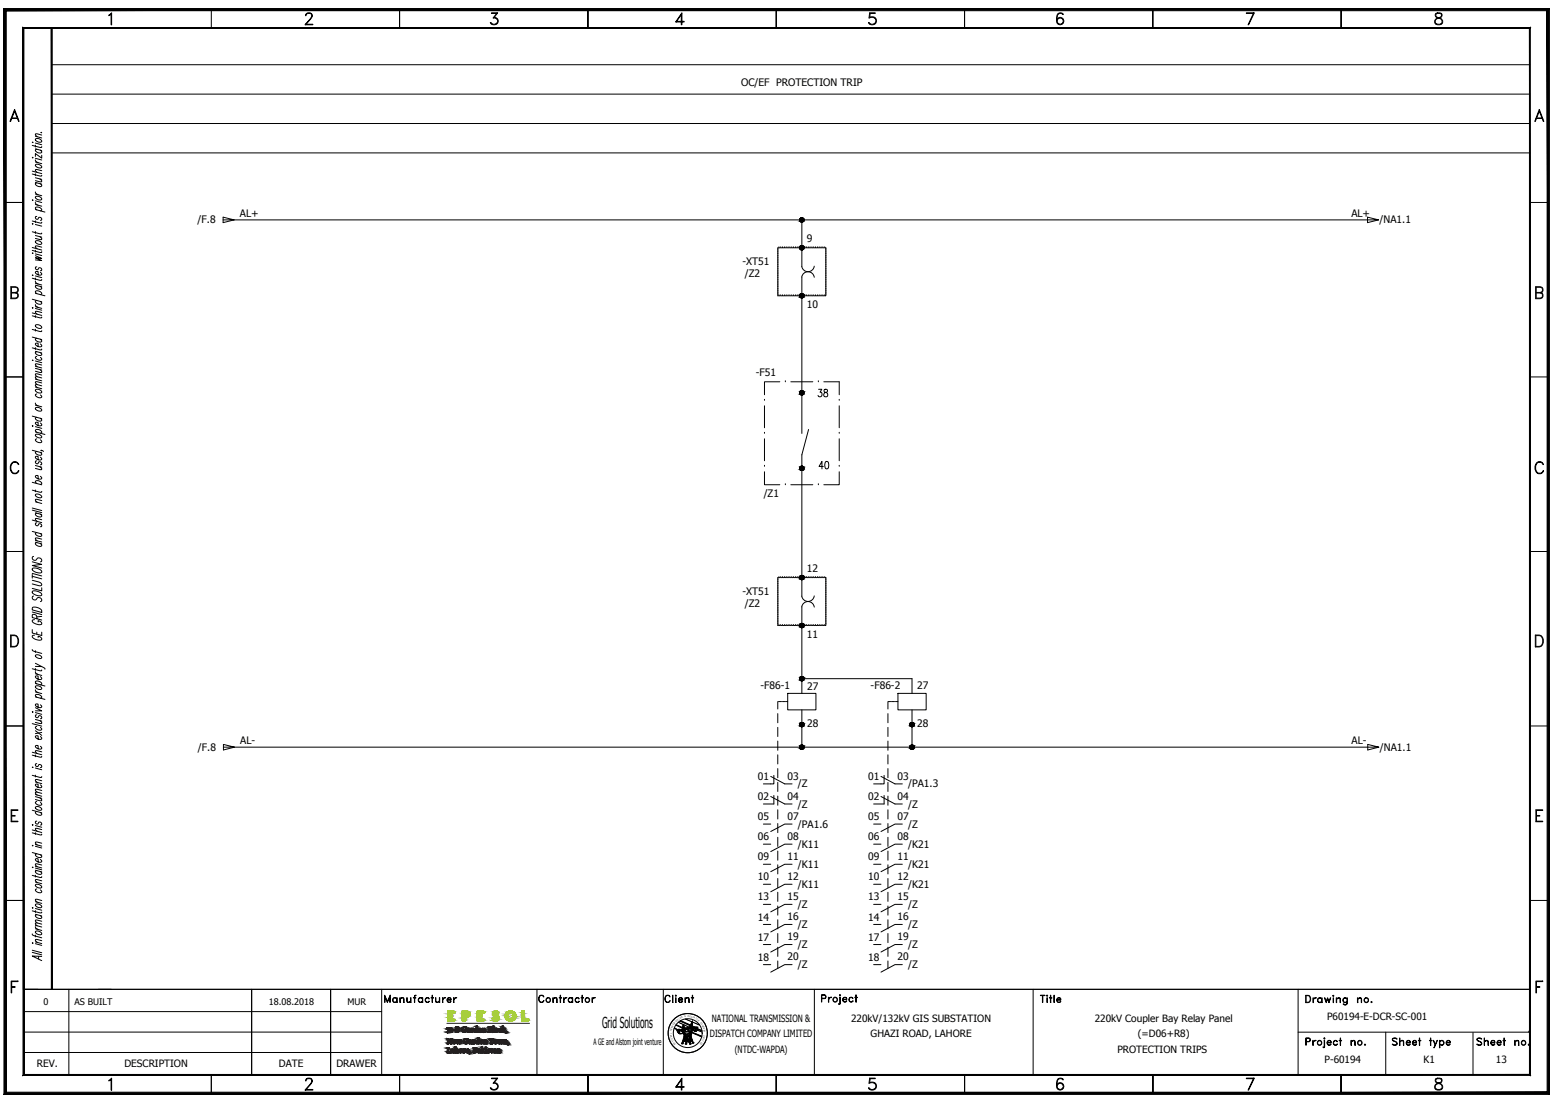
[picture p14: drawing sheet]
<svg xmlns="http://www.w3.org/2000/svg" width="420mm" height="297mm" viewBox="0 0 420 297" stroke-linecap="round" stroke-linejoin="round" font-family="sans-serif">
<defs><g id="words">
<text font-size="5.3" x="220.5" y="108.7">38</text>
<text font-size="4.9" x="220.8" y="128.1">40</text>
<text font-size="4.1" x="163" y="278.3">Grid Solutions</text>
<g font-size="2.8">
<text x="200.6" y="23.4">OC/EF PROTECTION TRIP</text>
<text x="64.9" y="58.7">AL+</text>
<text x="365.8" y="58.7">AL+</text>
<text x="53.5" y="60.5">/F.8</text>
<text x="218.5" y="65.6">9</text>
<text x="373.5" y="60.5">/NA1.1</text>
<text x="201" y="71.8">-XT51</text>
<text x="201.6" y="75.1">/Z2</text>
<text x="218.5" y="83.5">10</text>
<text x="204.6" y="101.9">-F51</text>
<text x="206.7" y="134.6">/Z1</text>
<text x="218.5" y="154.9">12</text>
<text x="201" y="161.1">-XT51</text>
<text x="201.6" y="164.3">/Z2</text>
<text x="218.5" y="172.8">11</text>
<text x="205.9" y="186.5">-F86-1</text>
<text x="218.5" y="186.8">27</text>
<text x="235.7" y="186.5">-F86-2</text>
<text x="248.3" y="186.5">27</text>
<text x="218.5" y="196.9">28</text>
<text x="248.3" y="196.9">28</text>
<text x="53.6" y="203.3">/F.8</text>
<text x="65" y="201.5">AL-</text>
<text x="365.9" y="201.5">AL-</text>
<text x="373.6" y="203.3">/NA1.1</text>
<text x="205.2" y="211.2">01</text>
<text x="213.2" y="211.1">03</text>
<text x="216" y="213.2">/Z</text>
<text x="235" y="211.2">01</text>
<text x="243" y="211.1">03</text>
<text x="245.9" y="213.2">/PA1.3</text>
<text x="205.2" y="216.6">02</text>
<text x="213.2" y="216.6">04</text>
<text x="213.2" y="222">07</text>
<text x="216" y="218.7">/Z</text>
<text x="235" y="216.6">02</text>
<text x="243" y="216.6">04</text>
<text x="243" y="222">07</text>
<text x="245.9" y="218.7">/Z</text>
<text x="205.2" y="222.1">05</text>
<text x="205.2" y="227.5">06</text>
<text x="213.2" y="227.4">08</text>
<text x="216" y="224.1">/PA1.6</text>
<text x="235" y="222.1">05</text>
<text x="235" y="227.5">06</text>
<text x="243" y="227.4">08</text>
<text x="245.9" y="224.1">/Z</text>
<text x="205.2" y="232.9">09</text>
<text x="213.2" y="232.9">11</text>
<text x="216" y="229.6">/K11</text>
<text x="235" y="232.9">09</text>
<text x="243" y="232.9">11</text>
<text x="245.9" y="229.6">/K21</text>
<text x="205.2" y="238.4">10</text>
<text x="213.2" y="238.3">12</text>
<text x="216" y="235">/K11</text>
<text x="235" y="238.4">10</text>
<text x="243" y="238.3">12</text>
<text x="245.9" y="235">/K21</text>
<text x="205.2" y="243.8">13</text>
<text x="213.2" y="243.8">15</text>
<text x="216" y="240.4">/K11</text>
<text x="216" y="245.9">/Z</text>
<text x="235" y="243.8">13</text>
<text x="243" y="243.8">15</text>
<text x="245.9" y="240.4">/K21</text>
<text x="245.9" y="245.9">/Z</text>
<text x="205.2" y="249.3">14</text>
<text x="213.2" y="249.2">16</text>
<text x="216" y="251.3">/Z</text>
<text x="235" y="249.3">14</text>
<text x="243" y="249.2">16</text>
<text x="245.9" y="251.3">/Z</text>
<text x="205.2" y="254.7">17</text>
<text x="213.2" y="254.6">19</text>
<text x="216" y="256.7">/Z</text>
<text x="235" y="254.7">17</text>
<text x="243" y="254.6">19</text>
<text x="245.9" y="256.7">/Z</text>
<text x="205.2" y="260.1">18</text>
<text x="213.2" y="260.1">20</text>
<text x="216" y="262.2">/Z</text>
<text x="235" y="260.1">18</text>
<text x="243" y="260.1">20</text>
<text x="245.9" y="262.2">/Z</text>
</g>
<g font-size="2.7">
<text x="192.2" y="280.9">DISPATCH COMPANY LIMITED</text>
<text x="192.7" y="276.7">NATIONAL TRANSMISSION &amp;</text>
<text x="230.4" y="276.7">220kV/132kV GIS SUBSTATION</text>
<text x="235.7" y="280.9">GHAZI ROAD, LAHORE</text>
<text x="296.4" y="276.7">220kV Coupler Bay Relay Panel</text>
<text x="308" y="280.9">(=D06+R8)</text>
<text x="359.3" y="276.2">P60194-E-DCR-SC-001</text>
<text x="198.9" y="285.1">(NTDC-WAPDA)</text>
<text x="302.5" y="285">PROTECTION TRIPS</text>
<text x="358.6" y="287.8">P-60194</text>
<text x="385.4" y="287.8">K1</text>
<text x="405" y="287.8">13</text>
<text x="10" y="289">REV.</text>
<text x="33.7" y="289">DESCRIPTION</text>
<text x="75.5" y="289">DATE</text>
<text x="91.1" y="289">DRAWER</text>
</g>
<g font-size="2.5">
<text x="11.7" y="272.1">0</text>
<text x="20.2" y="272.1">AS BUILT</text>
<text x="72.8" y="272.1">18.08.2018</text>
<text x="94.1" y="272.1">MUR</text>
</g>
<text font-size="2.4" x="160.7" y="283.1">A GE and Alstom joint venture</text>
<g font-size=".7">
<text x="184.2" y="275.9" transform="rotate(-25 184.2 275.9)">O</text>
<text x="184.6" y="275.7" transform="rotate(-23 184.6 275.7)">N</text>
<text x="185.4" y="275.5" transform="rotate(-9 185.4 275.5)">&amp;</text>
<text x="186.2" y="275.4">D</text>
<text x="186.7" y="275.5" transform="rotate(9 186.7 275.5)">E</text>
<text x="187.1" y="275.5" transform="rotate(14 187.1 275.5)">S</text>
<text x="187.5" y="275.6" transform="rotate(18 187.5 275.6)">P</text>
<text x="187.8" y="275.8" transform="rotate(24 187.8 275.8)">A</text>
<text x="188.2" y="275.9" transform="rotate(31 188.2 275.9)">T</text>
<text x="181.9" y="280" transform="rotate(-96 181.9 280)">L</text>
<text x="181.9" y="279.2" transform="rotate(-80 181.9 279.2)">T</text>
<text x="181.9" y="280.4" transform="rotate(-99 181.9 280.4)">A</text>
<text x="182" y="278.8" transform="rotate(-73 182 278.8)">R</text>
<text x="182" y="280.8" transform="rotate(-103 182 280.8)">N</text>
<text x="182.1" y="278.4" transform="rotate(-72 182.1 278.4)">A</text>
<text x="182.1" y="281.3" transform="rotate(-111 182.1 281.3)">O</text>
<text x="182.2" y="281.5" transform="rotate(-112 182.2 281.5)">I</text>
<text x="182.3" y="278" transform="rotate(-63 182.3 278)">N</text>
<text x="182.4" y="277.6" transform="rotate(-59 182.4 277.6)">S</text>
<text x="182.5" y="282" transform="rotate(-117 182.5 282)">T</text>
<text x="182.7" y="277.3" transform="rotate(-53 182.7 277.3)">M</text>
<text x="183" y="276.9" transform="rotate(-45 183 276.9)">I</text>
<text x="183.2" y="276.6" transform="rotate(-42 183.2 276.6)">S</text>
<text x="183.5" y="276.4" transform="rotate(-35 183.5 276.4)">S</text>
<text x="184" y="276.1" transform="rotate(-31 184 276.1)">I</text>
<text x="188.6" y="276.2" transform="rotate(32 188.6 276.2)">C</text>
<text x="188.9" y="276.4" transform="rotate(39 188.9 276.4)">H</text>
<text x="189.5" y="277" transform="rotate(48 189.5 277)">C</text>
<text x="189.8" y="277.3" transform="rotate(60 189.8 277.3)">O</text>
<text x="190" y="277.7" transform="rotate(62 190 277.7)">M</text>
<text x="190" y="281.7" transform="rotate(117 190 281.7)">T</text>
<text x="190.2" y="278.1" transform="rotate(70 190.2 278.1)">P</text>
<text x="190.2" y="281.4" transform="rotate(112 190.2 281.4)">I</text>
<text x="190.3" y="278.4" transform="rotate(76 190.3 278.4)">A</text>
<text x="190.4" y="280.9" transform="rotate(105 190.4 280.9)">M</text>
<text x="190.4" y="280.6" transform="rotate(101 190.4 280.6)">I</text>
<text x="190.4" y="278.9" transform="rotate(81 190.4 278.9)">N</text>
<text x="190.5" y="280.1" transform="rotate(96 190.5 280.1)">L</text>
<text x="190.5" y="279.3" transform="rotate(85 190.5 279.3)">Y</text>
<text x="182.7" y="282.3" transform="rotate(-125 182.7 282.3)">A</text>
<text x="183" y="282.7" transform="rotate(-129 183 282.7)">N</text>
<text x="189.6" y="282.4" transform="rotate(129 189.6 282.4)">D</text>
<text x="189.8" y="282.1" transform="rotate(125 189.8 282.1)">E</text>
</g>
</g></defs>
<!-- layer: F2 -->
<g fill="none" stroke="#000" stroke-width=".27">
<path d="M14 17.5h400.2M14 25.5h400.2M14 33.4h400.2M14 41.4h400.2M60.4 59.5h3l-3-.7v1.5l3-.8h309.8l-3-.7v1.5l3-.8M217.1 59.5v12.6M217.1 75v31.4M207 117.3h.1M207 108.4h.1M207 109.9v5.9M207 118.8v6M211.1 103.4h-4.1v3.5"/>
<path d="M212.6 103.4h.1M214.1 103.4h5.9M227.2 117.3h.1M227.2 109.9v5.9M227.2 118.8v6M207 127.7v3.6h4.1M207 126.3h.1M212.6 131.3h.1M214.1 131.3h5.9M217.1 123.1v38.3M221.5 131.3h.1M227.2 126.3h.1"/>
<path d="M227.2 127.7v3.6h-4.2M217.1 164.3v23.4M210.6 193.2v2.5M210.6 197v2.4M210.7 190h-.1v2M210.9 190h.2M211.2 190h.3M211.6 190h.2M212 190h.2M212.3 190h.3M212.7 190h.3M213.1 190h.1"/>
<path d="M213.2 187.7h7.7v4.5h-7.7zM217.1 192.2v10.1M217.1 183.8h29.8v3.9M240.4 193.2v2.5M240.4 197v2.4M240.6 190h-.2v2M240.7 190h.2M241.1 190h.2M241.4 190h.3M241.8 190h.3M242.2 190h.2M242.5 190h.3"/>
<path d="M242.9 190h.2M243.1 187.7h7.6v4.5h-7.6zM246.9 192.2v10.1M60.5 202.3h3l-3-.7v1.5l3-.8h306.7M208.7 210.2l3.7 2.1h2M208.7 215.7l3.7 2h2M209.5 210v2.3h-2.8M209.5 215.4v2.3h-2.8M210.6 200.7v2.5M210.6 204.4v2.5M210.6 208.1v2.5M210.6 211.8v2.5"/>
<path d="M210.6 215.6v2.4M210.6 219.3v2.5M238.5 210.2l3.8 2.1h2M238.5 215.7l3.8 2h2M239.3 210v2.3h-2.8M239.3 215.4v2.3h-2.8M240.4 200.7v2.5M240.4 204.4v2.5M240.4 208.1v2.5M240.4 211.8v2.5M240.4 215.6v2.4M240.4 219.3v2.5"/>
<path d="M370.3 202.3h3l-3-.7v1.5l3-.8M206.7 223.1h2M206.7 228.6h2M206.7 234h2M206.7 239.4h2M210.6 223v2.5M210.6 226.7v2.5M210.6 230.4v2.5M210.6 234.2v2.4M210.6 237.9v2.5M214.4 223.1h-2l-3.7 2M214.4 228.6h-2l-3.7 2"/>
<path d="M214.4 234h-2l-3.7 2M214.4 239.4h-2l-3.7 2.1M236.5 223.1h2M236.5 228.6h2M236.5 234h2M236.5 239.4h2M240.4 223v2.5M240.4 226.7v2.5M240.4 230.4v2.5M240.4 234.2v2.4M240.4 237.9v2.5M244.3 223.1h-2l-3.8 2"/>
<path d="M244.3 228.6h-2l-3.8 2M244.3 234h-2l-3.8 2M244.3 239.4h-2l-3.8 2.1M206.7 244.9h2M206.7 250.3h2M206.7 255.8h2M210.6 241.6v2.5M210.6 245.3v2.5M210.6 249v2.5M210.6 252.8v2.4M210.6 256.5v2.5M214.4 244.9h-2l-3.7 2"/>
<path d="M214.4 250.3h-2l-3.7 2M214.4 255.8h-2l-3.7 2M236.5 244.9h2M236.5 250.3h2M236.5 255.8h2M240.4 241.6v2.5M240.4 245.3v2.5M240.4 249v2.5M240.4 252.8v2.4M240.4 256.5v2.5M244.3 244.9h-2l-3.8 2M244.3 250.3h-2l-3.8 2"/>
<path d="M244.3 255.8h-2l-3.8 2M145.4 267.9v23.1M179.6 267.9v23.1M206.7 261.2h2M210.6 260.2v2M214.4 261.2h-2l-3.7 2M236.5 261.2h2M240.4 260.2v2M244.3 261.2h-2l-3.8 2"/>
</g>
<!-- layer: 0 -->
<g fill="none" stroke="#000" stroke-width=".27">
<path d="M210.6 67.4h.1M210.6 67.9h.1M210.6 68.4h.1M210.6 68.9h.1M210.6 69.4h.1M210.6 69.9h.1M210.6 70.4h.1M210.6 70.9h.1M210.6 71.4h.1M210.6 71.9h.1M210.6 72.3h.1M210.6 72.9h.1"/>
<path d="M210.6 73.3h.1M210.6 73.9h.1M210.6 74.3h.1M210.6 74.8h.1M210.6 75.3h.1M210.6 75.8h.1M210.6 76.3h.1M210.6 76.8h.1M210.6 77.3h.1M210.6 77.8h.1M210.6 78.3h.1M210.6 78.8h.1"/>
<path d="M210.6 79.3h.1M210.6 79.8h.1M210.6 79.9l.1 .2M210.6 67.5v.3M210.6 68v.3M210.6 68.5v.2M210.6 69v.3M210.6 69.5v.2M210.6 70v.3M210.6 70.5v.2M210.6 71v.2M210.6 71.5v.2"/>
<path d="M210.6 72v.2M210.6 72.5v.2M210.6 73v.2M210.6 73.5v.2M210.6 74v.2M210.6 74.5v.2M210.6 75v.2M210.6 75.5v.2M210.6 75.9v.3M210.6 76.5v.2M210.6 76.9v.3M210.6 77.4v.3"/>
<path d="M210.6 77.9v.3M210.6 78.4v.3M210.6 78.9v.3M210.6 79.4v.3M210.7 67.1l-.1 .2M210.9 67.1h.1M211 67.1h.2M211.4 67.1h.1M211.5 67.1h.2M211.9 67.1h.1M212 67.1h.2M212.4 67.1h.1"/>
<path d="M212.5 67.1h.2M212.8 67.1h.1M213 67.1h.2M213.4 67.1h.1M213.5 67.1h.2M213.8 67.1h.1M214 67.1h.2M214.3 67.1h.1M214.5 67.1h.2M214.8 67.1h.1M215 67.1h.2M215.3 67.1h.1"/>
<path d="M215.4 67.1h.3M215.8 67.1h.1M216 67.1h.2M216.3 67.1h.1M216.4 67.1h.3M216.8 67.1h.1M217 67.1h.2M217.1 75a1.7 1.7 0 0 1 1.7-1.4 1.7 1.7 0 0 1 1.6 1.5M217.3 67.1h.1M217.4 67.1h.3M217.8 67.1h.1M217.9 67.1h.3"/>
<path d="M218.3 67.1h.1M218.4 67.1h.3M218.8 67.1h.1M218.9 67.1h.3M219.3 67.1h.1M219.4 67.1h.3M219.8 67.1h.1M219.9 67.1h.3M220.3 67.1h.1M220.4 67.1h.3M220.4 72.1a1.7 1.7 0 0 1-1.6 1.5 1.7 1.7 0 0 1-1.7-1.5M220.8 67.1h.1"/>
<path d="M220.9 67.1h.3M221.3 67.1h.1M221.4 67.1h.3M221.8 67.1h.1M221.9 67.1h.3M222.3 67.1h.1M222.4 67.1h.2M222.8 67.1h.1M222.9 67.1h.3M223.3 67.1h.1M223.4 67.1l.2 .2M223.6 79.9l-.2 .2"/>
<path d="M223.6 79.8h.1M223.6 79.3h.1M223.6 78.8h.1M223.6 78.3h.1M223.6 77.8h.1M223.6 77.3h.1M223.6 76.8h.1M223.6 76.3h.1M223.6 75.8h.1M223.6 75.3h.1M223.6 74.8h.1M223.6 74.3h.1"/>
<path d="M223.6 73.9h.1M223.6 73.3h.1M223.6 72.9h.1M223.6 72.3h.1M223.6 71.9h.1M223.6 71.4h.1M223.6 70.9h.1M223.6 70.4h.1M223.6 69.9h.1M223.6 69.4h.1M223.6 68.9h.1M223.6 68.4h.1"/>
<path d="M223.6 67.9h.1M223.6 67.4h.1M223.6 67.5v.3M223.6 68v.3M223.6 68.5v.2M223.6 69v.3M223.6 69.5v.2M223.6 70v.3M223.6 70.5v.2M223.6 71v.2M223.6 71.5v.2M223.6 72v.2"/>
<path d="M223.6 72.5v.2M223.6 73v.2M223.6 73.5v.2M223.6 74v.2M223.6 74.5v.2M223.6 75v.2M223.6 75.5v.2M223.6 75.9v.3M223.6 76.5v.2M223.6 76.9v.3M223.6 77.4v.3M223.6 77.9v.3"/>
<path d="M223.6 78.4v.3M223.6 78.9v.3M223.6 79.4v.3M210.9 80.1h.1M211 80.1h.2M211.4 80.1h.1M211.5 80.1h.2M211.9 80.1h.1M212 80.1h.2M212.4 80.1h.1M212.5 80.1h.2M212.8 80.1h.1"/>
<path d="M213 80.1h.2M213.4 80.1h.1M213.5 80.1h.2M213.8 80.1h.1M214 80.1h.2M214.3 80.1h.1M214.5 80.1h.2M214.8 80.1h.1M215 80.1h.2M215.3 80.1h.1M215.4 80.1h.3M215.8 80.1h.1"/>
<path d="M216 80.1h.2M216.3 80.1h.1M216.4 80.1h.3M216.8 80.1h.1M217 80.1h.2M217.3 80.1h.1M217.4 80.1h.3M217.8 80.1h.1M217.9 80.1h.3M218.3 80.1h.1M218.4 80.1h.3M218.8 80.1h.1"/>
<path d="M218.9 80.1h.3M219.3 80.1h.1M219.4 80.1h.3M219.8 80.1h.1M219.9 80.1h.3M220.3 80.1h.1M220.4 80.1h.3M220.8 80.1h.1M220.9 80.1h.3M221.3 80.1h.1M221.4 80.1h.3M221.8 80.1h.1"/>
<path d="M221.9 80.1h.3M222.3 80.1h.1M222.4 80.1h.2M222.8 80.1h.1M222.9 80.1h.3M223.3 80.1h.1M217.1 105.8v11.6M218.9 116.3l-1.8 6.8M210.6 156.7h.1M210.6 157.2h.1M210.6 157.7h.1M210.6 158.2h.1"/>
<path d="M210.6 158.7h.1M210.6 159.2h.1M210.6 159.7h.1M210.6 156.8v.3M210.6 157.3v.3M210.6 157.8v.3M210.6 158.3v.2M210.6 158.8v.2M210.6 159.3v.2M210.6 159.8v.2M210.7 156.4l-.1 .2M210.9 156.4h.1"/>
<path d="M211 156.4h.2M211.4 156.4h.1M211.5 156.4h.2M211.9 156.4h.1M212 156.4h.2M212.4 156.4h.1M212.5 156.4h.2M212.8 156.4h.1M213 156.4h.2M213.4 156.4h.1M213.5 156.4h.2M213.8 156.4h.1"/>
<path d="M214 156.4h.2M214.3 156.4h.1M214.5 156.4h.2M214.8 156.4h.1M215 156.4h.2M215.3 156.4h.1M215.4 156.4h.3M215.8 156.4h.1M216 156.4h.2M216.3 156.4h.1M216.4 156.4h.3M216.8 156.4h.1"/>
<path d="M217 156.4h.2M217.3 156.4h.1M217.4 156.4h.3M217.8 156.4h.1M217.9 156.4h.3M218.3 156.4h.1M218.4 156.4h.3M218.8 156.4h.1M218.9 156.4h.3M219.3 156.4h.1M219.4 156.4h.3M219.8 156.4h.1"/>
<path d="M219.9 156.4h.3M220.3 156.4h.1M220.4 156.4h.3M220.8 156.4h.1M220.9 156.4h.3M221.3 156.4h.1M221.4 156.4h.3M221.8 156.4h.1M221.9 156.4h.3M222.3 156.4h.1M222.4 156.4h.2M222.8 156.4h.1"/>
<path d="M222.9 156.4h.3M223.3 156.4h.1M223.4 156.4l.2 .2M223.6 159.7h.1M223.6 159.2h.1M223.6 158.7h.1M223.6 158.2h.1M223.6 157.7h.1M223.6 157.2h.1M223.6 156.7h.1M223.6 156.8v.3M223.6 157.3v.3"/>
<path d="M223.6 157.8v.3M223.6 158.3v.2M223.6 158.8v.2M223.6 159.3v.2M223.6 159.8v.2M210.6 160.2h.1M210.6 160.7h.1M210.6 161.1h.1M210.6 161.6h.1M210.6 162.1h.1M210.6 162.6h.1M210.6 163.1h.1"/>
<path d="M210.6 163.6h.1M210.6 164.1h.1M210.6 164.6h.1M210.6 165.1h.1M210.6 165.6h.1M210.6 166.1h.1M210.6 166.6h.1M210.6 167.1h.1M210.6 167.6h.1M210.6 168.1h.1M210.6 168.6h.1M210.6 169.1h.1"/>
<path d="M210.6 160.3v.2M210.6 160.8v.2M210.6 161.3v.2M210.6 161.8v.2M210.6 162.3v.2M210.6 162.8v.2M210.6 163.3v.2M210.6 163.8v.2M210.6 164.3v.2M210.6 164.7v.3M210.6 165.2v.3M210.6 165.7v.3"/>
<path d="M210.6 166.2v.3M210.6 166.7v.3M210.6 167.2v.3M210.6 167.7v.3M210.6 168.2v.3M210.6 168.7v.3M210.6 169.2l.1 .2M210.9 169.4h.1M211 169.4h.2M211.4 169.4h.1M211.5 169.4h.2M211.9 169.4h.1"/>
<path d="M212 169.4h.2M212.4 169.4h.1M212.5 169.4h.2M212.8 169.4h.1M213 169.4h.2M213.4 169.4h.1M213.5 169.4h.2M213.8 169.4h.1M214 169.4h.2M214.3 169.4h.1M214.5 169.4h.2M214.8 169.4h.1"/>
<path d="M215 169.4h.2M215.3 169.4h.1M215.4 169.4h.3M215.8 169.4h.1M216 169.4h.2M216.3 169.4h.1M216.4 169.4h.3M216.8 169.4h.1M217 169.4h.2M217.1 164.3a1.7 1.7 0 0 1 1.7-1.4 1.7 1.7 0 0 1 1.6 1.5M217.3 169.4h.1M217.4 169.4h.3"/>
<path d="M217.8 169.4h.1M217.9 169.4h.3M218.3 169.4h.1M218.4 169.4h.3M218.8 169.4h.1M218.9 169.4h.3M219.3 169.4h.1M219.4 169.4h.3M219.8 169.4h.1M219.9 169.4h.3M220.3 169.4h.1M220.4 169.4h.3"/>
<path d="M220.4 161.3a1.7 1.7 0 0 1-1.6 1.6 1.7 1.7 0 0 1-1.7-1.5M220.8 169.4h.1M220.9 169.4h.3M221.3 169.4h.1M221.4 169.4h.3M221.8 169.4h.1M221.9 169.4h.3M222.3 169.4h.1M222.4 169.4h.2M222.8 169.4h.1M222.9 169.4h.3M223.3 169.4h.1"/>
<path d="M223.6 169.2l-.2 .2M223.6 169.1h.1M223.6 168.6h.1M223.6 168.1h.1M223.6 167.6h.1M223.6 167.1h.1M223.6 166.6h.1M223.6 166.1h.1M223.6 165.6h.1M223.6 165.1h.1M223.6 164.6h.1M223.6 164.1h.1"/>
<path d="M223.6 163.6h.1M223.6 163.1h.1M223.6 162.6h.1M223.6 162.1h.1M223.6 161.6h.1M223.6 161.1h.1M223.6 160.7h.1M223.6 160.2h.1M223.6 160.3v.2M223.6 160.8v.2M223.6 161.3v.2M223.6 161.8v.2"/>
<path d="M223.6 162.3v.2M223.6 162.8v.2M223.6 163.3v.2M223.6 163.8v.2M223.6 164.3v.2M223.6 164.7v.3M223.6 165.2v.3M223.6 165.7v.3M223.6 166.2v.3M223.6 166.7v.3M223.6 167.2v.3M223.6 167.7v.3"/>
<path d="M223.6 168.2v.3M223.6 168.7v.3"/>
</g>
<!-- layer: F2 -->
<g fill="#000" stroke="#000" stroke-width=".27">
<path d="M217 59h.2zM216.9 59h.3z"/>
<path d="M216.9 59h.4zM216.8 59h.5z"/>
<path d="M216.8 59l.6 .1zM216.7 59.1h.7z"/>
<path d="M216.7 59.1l.8 .1zM216.7 59.1l.8 .1z"/>
<path d="M216.6 59.2h1zM216.6 59.2h1z"/>
<path d="M216.6 59.9h.9zM216.6 59.9l.8 .1z"/>
<path d="M216.6 59.2l1 .1zM216.6 59.2l1 .1z"/>
<path d="M216.6 59.9h1zM216.6 59.9h.9z"/>
<path d="M216.5 59.3l1.1 .1zM216.5 59.3l1.1 .1z"/>
<path d="M216.5 59.8h1.1zM216.5 59.8l1.1 .1z"/>
<path d="M216.5 59.4l1.1 .1zM216.5 59.4l1.1 .1z"/>
<path d="M216.5 59.5l1.1 .1zM216.5 59.5l1.1 .1z"/>
<path d="M216.5 59.6h1.1zM216.5 59.6l1.1 .2z"/>
<path d="M217 66.5h.2zM216.9 66.5h.3z"/>
<path d="M217 79.5h.2zM216.9 79.5h.3z"/>
<path d="M216.9 66.5l.4 .1zM216.8 66.6h.5z"/>
<path d="M216.9 67.6h.3zM216.9 67.6l.2 .1z"/>
<path d="M216.9 79.5l.4 .1zM216.8 79.6h.5z"/>
<path d="M216.9 60.1h.3zM216.9 60.1h.2z"/>
<path d="M216.8 66.6h.6zM216.7 66.6h.7z"/>
<path d="M216.8 67.6h.5zM216.8 67.6h.4z"/>
<path d="M216.8 79.6h.6zM216.7 79.6h.7z"/>
<path d="M216.8 60.1h.5zM216.8 60.1h.4z"/>
<path d="M216.7 66.6l.8 .1zM216.6 66.7h.9z"/>
<path d="M216.7 67.6h.7zM216.7 67.6h.6z"/>
<path d="M216.7 79.6l.8 .1zM216.6 79.7h.9z"/>
<path d="M216.7 60h.7zM216.7 60l.6 .1z"/>
<path d="M216.6 66.7l1 .1zM216.6 66.7l1 .1z"/>
<path d="M216.6 67.5h.9zM216.6 67.5l.8 .1z"/>
<path d="M216.6 79.7l1 .1zM216.6 79.7l1 .1z"/>
<path d="M216.6 66.8l1 .1zM216.6 66.8l1 .1z"/>
<path d="M216.6 67.4h1zM216.6 67.4l.9 .1z"/>
<path d="M216.6 79.8l1 .1zM216.6 79.8l1 .1z"/>
<path d="M216.5 66.9l1.1 .1zM216.5 66.9l1.1 .1z"/>
<path d="M216.5 67.3h1.1zM216.5 67.3l1.1 .1z"/>
<path d="M216.5 79.9l1.1 .1zM216.5 79.9l1.1 .1z"/>
<path d="M216.5 67l1.1 .1zM216.5 67l1.1 .1z"/>
<path d="M216.5 67.1l1.1 .1zM216.5 67.1l1.1 .1z"/>
<path d="M216.5 67.2h1.1zM216.5 67.2l1.1 .1z"/>
<path d="M216.5 80l1.1 .1zM216.5 80l1.1 .1z"/>
<path d="M216.9 80.6h.3zM216.9 80.6l.2 .1z"/>
<path d="M216.8 80.6h.5zM216.8 80.6h.4z"/>
<path d="M216.7 80.6h.7zM216.7 80.6h.6z"/>
<path d="M216.6 80.5h.9zM216.6 80.5l.8 .1z"/>
<path d="M216.6 80.4h1zM216.6 80.4l.9 .1z"/>
<path d="M216.5 80.3h1.1zM216.5 80.3l1.1 .1z"/>
<path d="M216.5 80.1l1.1 .1zM216.5 80.1l1.1 .1z"/>
<path d="M216.5 80.2h1.1zM216.5 80.2l1.1 .1z"/>
<path d="M216.5 106.3l1.1 .1zM216.5 106.3l1.1 .1z"/>
<path d="M216.5 106.4l1.1 .1zM216.5 106.4l1.1 .1z"/>
<path d="M216.5 106.2l1.1 .1zM216.5 106.2l1.1 .1z"/>
<path d="M216.5 106.5l1.1 .1zM216.5 106.5h1.1z"/>
<path d="M216.6 106.1l1 .1zM216.6 106.1l1 .1z"/>
<path d="M216.5 106.6l1.1 .1zM216.5 106.6h1.1z"/>
<path d="M216.6 106l1 .1zM216.6 106l1 .1z"/>
<path d="M216.6 106.7l.9 .1zM216.6 106.7h1z"/>
<path d="M216.6 106h.9zM216.7 105.9l.8 .1z"/>
<path d="M216.6 106.8h.8zM216.6 106.8h.9z"/>
<path d="M216.7 105.9h.7zM216.8 105.9h.6z"/>
<path d="M216.7 106.8l.6 .1zM216.7 106.8h.7z"/>
<path d="M216.8 105.9h.5zM216.9 105.8l.4 .1z"/>
<path d="M216.8 106.9h.4zM216.8 106.9h.5z"/>
<path d="M216.9 105.8h.3zM217 105.8h.2z"/>
<path d="M216.9 106.9l.2 .1zM216.9 106.9h.3z"/>
<path d="M216.5 126.7l1.1 .1zM216.5 126.7l1.1 .1z"/>
<path d="M216.5 126.8l1.1 .1zM216.5 126.8l1.1 .1z"/>
<path d="M216.5 126.6l1.1 .1zM216.5 126.6l1.1 .1z"/>
<path d="M216.5 126.9l1.1 .1zM216.5 126.9h1.1z"/>
<path d="M216.6 126.5l1 .1zM216.6 126.5l1 .1z"/>
<path d="M216.5 127l1.1 .1zM216.5 127h1.1z"/>
<path d="M216.6 126.4l1 .1zM216.6 126.4l1 .1z"/>
<path d="M216.6 127.1l.9 .1zM216.6 127.1h1z"/>
<path d="M216.6 126.4h.9zM216.7 126.3l.8 .1z"/>
<path d="M216.6 127.2l.8 .1zM216.6 127.2h.9z"/>
<path d="M216.7 126.3h.7zM216.8 126.3h.6z"/>
<path d="M216.7 127.3h.6zM216.7 127.3h.7z"/>
<path d="M216.8 126.3h.5zM216.9 126.2l.4 .1z"/>
<path d="M216.8 127.3l.4 .1zM216.8 127.3h.5z"/>
<path d="M216.9 126.2h.3zM217 126.2h.2z"/>
<path d="M216.9 127.4h.2zM216.9 127.4h.3z"/>
<path d="M217 155.8h.2zM216.9 155.8h.3z"/>
<path d="M216.9 155.8l.4 .1zM216.8 155.9h.5z"/>
<path d="M216.9 157h.3zM216.9 157h.2z"/>
<path d="M216.8 155.9h.6zM216.7 155.9h.7z"/>
<path d="M216.8 156.9h.5zM216.8 156.9l.4 .1z"/>
<path d="M216.7 155.9l.8 .1zM216.6 156h.9z"/>
<path d="M216.7 156.9h.7zM216.7 156.9h.6z"/>
<path d="M216.6 156l1 .1zM216.6 156l1 .1z"/>
<path d="M216.6 156.8h.9zM216.6 156.8l.8 .1z"/>
<path d="M216.6 156.1l1 .1zM216.6 156.1l1 .1z"/>
<path d="M216.6 156.7h1zM216.6 156.7l.9 .1z"/>
<path d="M216.5 156.2l1.1 .1zM216.5 156.2l1.1 .1z"/>
<path d="M216.5 156.6h1.1zM216.5 156.6l1.1 .1z"/>
<path d="M216.5 156.3l1.1 .1zM216.5 156.3l1.1 .1z"/>
<path d="M216.5 156.4l1.1 .1zM216.5 156.4l1.1 .1z"/>
<path d="M216.5 156.5h1.1zM216.5 156.5l1.1 .1z"/>
<path d="M217 168.8h.2zM216.9 168.8h.3z"/>
<path d="M216.9 168.8l.4 .1zM216.8 168.9h.5z"/>
<path d="M216.9 169.9h.3zM216.9 169.9l.2 .1z"/>
<path d="M216.8 168.9h.6zM216.7 168.9h.7z"/>
<path d="M216.8 169.9h.5zM216.8 169.9h.4z"/>
<path d="M216.7 168.9l.8 .1zM216.7 168.9l.8 .1z"/>
<path d="M216.7 169.8h.7zM216.7 169.8l.6 .1z"/>
<path d="M216.6 169l1 .1zM216.6 169l1 .1z"/>
<path d="M216.6 169.8h.9zM216.6 169.8h.8z"/>
<path d="M216.6 169.1l1 .1zM216.6 169.1l1 .1z"/>
<path d="M216.6 169.7h1zM216.6 169.7l.9 .1z"/>
<path d="M216.5 169.2l1.1 .1zM216.5 169.2l1.1 .1z"/>
<path d="M216.5 169.6h1.1zM216.5 169.6l1.1 .1z"/>
<path d="M216.5 169.3l1.1 .1zM216.5 169.3l1.1 .1z"/>
<path d="M216.5 169.4l1.1 .1zM216.5 169.4l1.1 .1z"/>
<path d="M216.5 169.5h1.1zM216.5 169.5l1.1 .1z"/>
<path d="M217 183.2h.2zM216.9 183.2h.3z"/>
<path d="M217 195.6h.2zM216.9 195.6h.3z"/>
<path d="M216.9 183.2l.4 .1zM216.8 183.3h.5z"/>
<path d="M216.9 184.3h.3zM216.9 184.3l.2 .1z"/>
<path d="M216.9 195.6l.4 .1zM216.8 195.7h.5z"/>
<path d="M216.9 196.8h.3zM216.9 196.8h.2z"/>
<path d="M216.8 183.3h.6zM216.7 183.3h.7z"/>
<path d="M216.8 184.3h.5zM216.8 184.3h.4z"/>
<path d="M216.8 195.7h.6zM216.7 195.7h.7z"/>
<path d="M216.8 196.7h.5zM216.8 196.7l.4 .1z"/>
<path d="M216.7 183.3l.8 .1zM216.7 183.3l.8 .1z"/>
<path d="M216.7 184.2h.7zM216.7 184.2l.6 .1z"/>
<path d="M216.7 195.7l.8 .1zM216.6 195.8h.9z"/>
<path d="M216.7 196.7h.7zM216.7 196.7h.6z"/>
<path d="M216.6 183.4l1 .1zM216.6 183.4l1 .1z"/>
<path d="M216.6 184.2h.9zM216.6 184.2h.8z"/>
<path d="M216.6 195.8l1 .1zM216.6 195.8l1 .1z"/>
<path d="M216.6 196.6h.9zM216.6 196.6l.8 .1z"/>
<path d="M216.6 183.5l1 .1zM216.6 183.5l1 .1z"/>
<path d="M216.6 184.1h1zM216.6 184.1l.9 .1z"/>
<path d="M216.6 195.9l1 .1zM216.6 195.9l1 .1z"/>
<path d="M216.6 196.5h1zM216.6 196.5l.9 .1z"/>
<path d="M216.5 183.6l1.1 .1zM216.5 183.6l1.1 .1z"/>
<path d="M216.5 184h1.1zM216.5 184l1.1 .1z"/>
<path d="M216.5 196l1.1 .1zM216.5 196l1.1 .1z"/>
<path d="M216.5 196.4h1.1zM216.5 196.4l1.1 .1z"/>
<path d="M216.5 183.7l1.1 .1zM216.5 183.7l1.1 .1z"/>
<path d="M216.5 183.8l1.1 .1zM216.5 183.8l1.1 .1z"/>
<path d="M216.5 183.9h1.1zM216.5 183.9l1.1 .1z"/>
<path d="M216.5 196.1l1.1 .1zM216.5 196.1l1.1 .1z"/>
<path d="M216.5 196.2l1.1 .1zM216.5 196.2l1.1 .1z"/>
<path d="M216.5 196.3h1.1zM216.5 196.3l1.1 .1z"/>
<path d="M246.9 195.6h.2zM246.8 195.6h.3z"/>
<path d="M246.8 195.6l.4 .1zM246.6 195.7h.6z"/>
<path d="M246.8 196.8h.3zM246.8 196.8h.2z"/>
<path d="M246.6 195.7h.7zM246.6 195.7h.7z"/>
<path d="M246.6 196.7h.6zM246.6 196.7l.5 .1z"/>
<path d="M246.6 195.7l.7 .1zM246.5 195.8h.8z"/>
<path d="M246.6 196.7h.7zM246.6 196.7h.6z"/>
<path d="M246.5 195.8l.9 .1zM246.5 195.8l.9 .1z"/>
<path d="M246.5 196.6h.8zM246.5 196.6l.8 .1z"/>
<path d="M246.4 195.9l1.1 .1zM246.4 195.9l1.1 .1z"/>
<path d="M246.4 196.5h1zM246.4 196.5l.9 .1z"/>
<path d="M246.4 196l1.1 .1zM246.4 196l1.1 .1z"/>
<path d="M246.4 196.4h1.1zM246.4 196.4l1 .1z"/>
<path d="M246.3 196.1l1.2 .1zM246.3 196.1l1.2 .1z"/>
<path d="M246.3 196.3h1.2zM246.3 196.3l1.2 .1z"/>
<path d="M246.3 196.2h1.2zM246.3 196.2l1.2 .1z"/>
<path d="M217 201.7l.2 .1zM216.9 201.8h.3z"/>
<path d="M216.9 201.8h.4zM216.8 201.8h.5z"/>
<path d="M216.9 202.9h.3zM216.9 202.9h.2z"/>
<path d="M216.8 201.8h.6zM216.7 201.8h.7z"/>
<path d="M216.8 202.8h.5zM216.8 202.8l.4 .1z"/>
<path d="M216.7 201.8l.8 .1zM216.7 201.8l.8 .1z"/>
<path d="M216.7 202.8h.7zM216.7 202.8h.6z"/>
<path d="M216.6 201.9l1 .1zM216.6 201.9l1 .1z"/>
<path d="M216.6 202.7h.9zM216.6 202.7l.8 .1z"/>
<path d="M216.6 202l1 .1zM216.6 202l1 .1z"/>
<path d="M216.6 202.6h1zM216.6 202.6l.9 .1z"/>
<path d="M216.5 202.1l1.1 .1zM216.5 202.1l1.1 .1z"/>
<path d="M216.5 202.5h1.1zM216.5 202.5l1.1 .1z"/>
<path d="M216.5 202.2l1.1 .1zM216.5 202.2l1.1 .1z"/>
<path d="M216.5 202.3l1.1 .1zM216.5 202.3l1.1 .1z"/>
<path d="M216.5 202.4h1.1zM216.5 202.4l1.1 .1z"/>
<path d="M246.9 201.7l.2 .1zM246.8 201.8h.3z"/>
<path d="M246.8 201.8h.4zM246.6 201.8h.6z"/>
<path d="M246.8 202.9h.3zM246.8 202.9h.2z"/>
<path d="M246.6 201.8h.7zM246.6 201.8h.7z"/>
<path d="M246.6 202.8h.6zM246.6 202.8l.5 .1z"/>
<path d="M246.6 201.8l.7 .1zM246.6 201.8l.7 .1z"/>
<path d="M246.6 202.8h.7zM246.6 202.8h.6z"/>
<path d="M246.5 201.9l.9 .1zM246.5 201.9l.9 .1z"/>
<path d="M246.5 202.7h.8zM246.5 202.7l.8 .1z"/>
<path d="M246.4 202l1.1 .1zM246.4 202l1.1 .1z"/>
<path d="M246.4 202.6h1zM246.4 202.6l.9 .1z"/>
<path d="M246.4 202.1l1.1 .1zM246.4 202.1l1.1 .1z"/>
<path d="M246.4 202.5h1.1zM246.4 202.5l1 .1z"/>
<path d="M246.3 202.2l1.2 .1zM246.3 202.2l1.2 .1z"/>
<path d="M246.3 202.4h1.2zM246.3 202.4l1.2 .1z"/>
<path d="M246.3 202.3h1.2zM246.3 202.3l1.2 .1z"/>
</g>
<!-- layer: Layer1 -->
<g fill="none" stroke="#000" stroke-width=".27">
<circle cx="217.1" cy="59.5" r=".58"/>
<circle cx="217.1" cy="67.1" r=".58"/>
<circle cx="217.1" cy="80.1" r=".58"/>
<circle cx="217.1" cy="106.4" r=".58"/>
<circle cx="217.1" cy="126.8" r=".58"/>
<circle cx="217.1" cy="156.4" r=".58"/>
<circle cx="217.1" cy="169.4" r=".58"/>
<circle cx="217.1" cy="196.2" r=".58"/>
<circle cx="217.1" cy="183.8" r=".58"/>
<circle cx="246.9" cy="196.2" r=".58"/>
<circle cx="217.1" cy="202.3" r=".58"/>
<circle cx="246.9" cy="202.3" r=".58"/>
</g>
<!-- layer: 0 -->
<path d="M13.9 7.6v260.3h.2zM13.9 7.6h.2v260.3z" fill="#000" stroke="#000" stroke-width=".27"/>
<!-- layer: 4 -->
<g fill="none" stroke="#000" stroke-width=".27">
<path d="M29.5 4.1l.7-.6v3.2h-.1v-2.9l-.6 .5zM57.2 2.6v5M82.7 6.6h2v.1h-2.1l1.3-1.5a1 1 0 0 0 .4-1.4l-1-.2-.6 .7 .3-.7 .9-.1a.79 .79 0 0 1 .5 1.2l-1.7 2M108.2 2.6v5v-5M132.9 6.2l.4 .4M133.7 4.7a1.04 1.04 0 0 1 1.2 1.1 1.04 1.04 0 0 1-1.4 .9l-.5-.1-.3-.5h.2a1.03 1.03 0 0 0 1 .5 1.03 1.03 0 0 0 .8-.7M134.1 4.9a.92 .92 0 0 1 .5 1.3l-.5 .4M134.6 3.6h-1.6v-.1h1.7l-1 1.4M134.6 3.5l-1.1 1.4 .9 .1 .3 .5M159.2 2.6v5v-5M183.1 5.8h2.1v.1h-2.3l1.7-2.4v3.2h-.2v-2.8l-1.3 2M210.1 2.6v5v-5"/>
<path d="M235.3 6.2l.4 .4M236.5 4.7a.99 .99 0 0 1 .6 .9 .99 .99 0 0 1-.6 1M237.1 5.3a1.29 1.29 0 0 0-1.8-.4l.1-1.4h1.6v.1h-1.4l-.2 1.1a1.14 1.14 0 0 1 1.7 .3 1.14 1.14 0 0 1-.4 1.6 1.14 1.14 0 0 1-1.6-.5h.2a1.05 1.05 0 0 0 .9 .5 1.05 1.05 0 0 0 .9-.7M261.1 2.6v5v-5M286.2 5.9l.3 .5 .4 .2 .6-.2 .4-.5M286.2 5.5a.92 .92 0 0 1 1.3-.5l.4 .5M286.5 3.8l.4-.2 .8 .2M286.6 3.6a2.9 2.9 0 0 0-.3 2.6l.5 .4M286.8 4.9l-.5 .3-.1 .4M287.2 4.9a.92 .92 0 0 1 .5 1.3l-.5 .4M287.5 3.6l.4 .3a.92 .92 0 0 0-.9-.4 .92 .92 0 0 0-.8 .6 2.42 2.42 0 0 0 .3 2.5 1.01 1.01 0 0 0 1.3-.3 1.01 1.01 0 0 0-.2-1.4 1.01 1.01 0 0 0-1.4 .3M312.1 2.6v5v-5"/>
<path d="M339.4 3.5l-1.5 3.2 1.7-3.2h-2.2v.1h2M363.1 2.6v5v-5M388.5 6.2l.5 .4M388.7 3.6a.77 .77 0 0 0 .5 1.3 1.13 1.13 0 0 1 1.2 .7v.5a1.09 1.09 0 0 1-1.9 0 .88 .88 0 0 1 .7-1.1 1.19 1.19 0 0 0 1.2-.7v-.4a1.19 1.19 0 0 0-1.7-.3zM388.7 3.8l.5-.2 1 .2M388.9 3.6a.62 .62 0 0 0 .3 1.1 1.15 1.15 0 0 1 1.1 .6 1.15 1.15 0 0 1-.1 1.3 1.31 1.31 0 0 1-1.8-.5 1.6 1.6 0 0 1 1.7-1.5l.1-.3-.1-.7M390.4 6.2l-.5 .4M3 32.1h1.9M3.2 31.9h1.5M4 29.6l1.2 3.3h-.2l-1-2.8-1.1 2.8h-.2zM415.8 32.1h1.9M416 31.9h1.5"/>
<path d="M416.7 29.6l1.2 3.3h-.1l-1.1-2.8-1.1 2.8h-.1zM1.4 54.8h4.9M414.2 54.8h4.9M3.1 79.2l1.5-.2 .2-.3-.2-.8-1.5-.1v2.9l1.5-.1 .2-.4-.2-.7-1.5-.2M4.2 79.2a.85 .85 0 0 1 .8 .8 .85 .85 0 0 1-.8 .9h-1.3v-3.3h1.3a.85 .85 0 0 1 .8 .9 .85 .85 0 0 1-.8 .8M415.9 79.2l1.5-.2 .2-.3-.2-.8-1.5-.1v2.9l1.5-.1 .2-.4-.2-.7-1.5-.2M417 79.2l.4 .1a.87 .87 0 0 1 .3 1 .87 .87 0 0 1-.7 .6h-1.3v-3.3l1.7 .2a.87 .87 0 0 1 .3 .9 .87 .87 0 0 1-.7 .6M6.3 96.6v194.5M1.4 102.1h4.9M414.2 102.1h4.9M3.4 125.2a1.11 1.11 0 0 1 1.7 .6 1.14 1.14 0 0 0-1.3-.6 1.14 1.14 0 0 0-.9 1.1 1.42 1.42 0 0 0 1.4 1.8l.8-.6a1.19 1.19 0 0 1-1.4 .8 1.19 1.19 0 0 1-.9-1.3 1.94 1.94 0 0 1 .6-1.8zM416.2 125.2a1.11 1.11 0 0 1 1.7 .6 1.12 1.12 0 0 0-1.3-.6 1.12 1.12 0 0 0-.9 1.1 1.4 1.4 0 0 0 1.4 1.8l.8-.6a1.19 1.19 0 0 1-1.4 .8 1.19 1.19 0 0 1-.9-1.3 2.08 2.08 0 0 1 .6-1.8z"/>
<path d="M1.4 149.3h4.9M414.2 149.3h4.9M2.9 172h1.1a1.71 1.71 0 0 1 1.1 1.6 1.71 1.71 0 0 1-1.1 1.6h-1.1zM3 172.1a1.58 1.58 0 0 1 1.8 .8 1.58 1.58 0 0 1-.4 2l-1.4 .1zM415.6 172h1.1a1.71 1.71 0 0 1 1.1 1.6 1.71 1.71 0 0 1-1.1 1.6h-1.1zM415.8 172.1a1.59 1.59 0 0 1 1.8 .8 1.59 1.59 0 0 1-.4 2l-1.4 .1zM1.4 196.6h4.9M414.2 196.6h4.9M3 219.3h1.9v.1h-1.7v3h1.7v.1h-1.9zM415.8 219.3h1.9v.1h-1.7v3h1.7v.1h-1.9zM3.2 220.8h.9v.2h-.9M416 220.8h.9v.2h-.9"/>
<path d="M1.4 243.8h4.9M414.2 243.8h4.9M3 265.6h1.9v.2h-1.7v3.1h-.2zM3.2 267.2h.9v.1h-.9M6.3 267.9h4M26.6 267.9h387.6v23.2M351.4 279.5h62.5M413.9 279.5h.1M415.8 265.6h1.9v.2h-1.7v3.1h-.2zM416 267.2h.9v.1h-.9M29.5 292.5l.7-.6v3.3h-.1v-3l-.6 .5zM57.2 291.1v4.9"/>
<path d="M82.7 295h2v.2h-2.1l1.3-1.6a1.02 1.02 0 0 0 .4-1.4l-1-.1-.6 .6 .2-.5a1.04 1.04 0 0 1 1.5 0 1.02 1.02 0 0 1-.3 1.4l-1.4 1.6M108.2 291.1v4.9v-4.9M108.2 291.1v4.9M132.9 294.7l.4 .3M133.7 293.2a1.08 1.08 0 0 1 1.1 .9 1.08 1.08 0 0 1-.8 1.2 1.08 1.08 0 0 1-1.3-.7h.2a1.04 1.04 0 0 0 1.8-.2M134.1 293.3a.94 .94 0 0 1 .5 1.4l-.5 .3M134.6 292.1h-1.6v-.2h1.7l-1 1.4M134.6 291.9l-1.1 1.4 .9 .2 .3 .4M159.2 296v-4.9v4.9M159.2 291.1v4.9v-4.9M183.1 294.2h2.1v.2h-2.3l1.7-2.5v3.3h-.2v-2.8l-1.3 2M210.1 291.1v4.9v-4.9"/>
<path d="M210.1 291.1v4.9M235.3 294.7l.4 .3M236.5 293.2a.98 .98 0 0 1 .6 .9 .98 .98 0 0 1-.6 .9M237.1 293.8a1.34 1.34 0 0 0-1.8-.5l.1-1.4h1.6v.2h-1.4l-.2 1.1a1.14 1.14 0 0 1 1.7 .2 1.14 1.14 0 0 1-.4 1.6 1.14 1.14 0 0 1-1.6-.4h.2a1.06 1.06 0 0 0 1.8-.2M261.1 296v-4.9v4.9M261.1 291.1v4.9v-4.9M286.2 294.4a.92 .92 0 0 0 1.3 .5l.4-.5M286.2 293.9l.3-.4 .4-.2 .6 .2 .4 .4M286.5 292.2l.4-.1 .8 .1M286.6 292.1a2.93 2.93 0 0 0-.3 2.6l.5 .3M286.8 293.3l-.5 .3-.1 .5M287.2 293.3a.94 .94 0 0 1 .5 1.4l-.5 .3"/>
<path d="M287.5 292.1l.4 .3a.92 .92 0 0 0-.9-.5 .92 .92 0 0 0-.8 .6 2.37 2.37 0 0 0 .3 2.5 1 1 0 0 0 1.3-.3 1 1 0 0 0-.2-1.4 1 1 0 0 0-1.4 .3M312.1 296v-4.9v4.9M312.1 291.1v4.9v-4.9M339.4 291.9l-1.5 3.3 1.7-3.3h-2.2v.2h2M363.1 296v-4.9v4.9M363.1 291.1v4.9v-4.9M388.5 294.7l.5 .3M388.7 292.1a.77 .77 0 0 0 .5 1.2 1.16 1.16 0 0 1 1.2 .8v.5a1.11 1.11 0 0 1-1.9 0 .85 .85 0 0 1 .7-1.1 1.16 1.16 0 0 0 1.2-.8v-.3a1.22 1.22 0 0 0-1.7-.3zM388.7 292.2l.5-.1 1 .1M388.9 292.1a.64 .64 0 0 0 .3 1.1 1.13 1.13 0 0 1 1.2 .5 1.13 1.13 0 0 1-.2 1.3 1.28 1.28 0 0 1-1.8-.4 1.6 1.6 0 0 1 1.7-1.6l.1-.3-.1-.6M390.4 294.7l-.5 .3"/>
</g>
<!-- layer: DISP3 -->
<g fill="none" stroke="#000" stroke-width=".27">
<path d="M6.3 7.6v260.3M6.4 273.9h96.9M6.4 279.5h96.9M18.6 267.9v23.1M30.1 267.9h-23.8h407.9v11.6M68.1 267.9v23.1M103.3 267.9v23.1M220.5 267.9v23.2M279.7 267.9v23.2M351.4 267.9v23.2M375.2 279.5v11.6M398.8 279.6v11.5"/>
<path d="M6.4 285h96.9M89.5 291v-23.1v23.1"/>
</g>
<!-- layer: 4 -->
<g fill="#000" stroke="#000" stroke-width=".27">
<path d="M414.3 7.5l-.2 .2 .2 283.5zM414.1 7.7l.2 283.5-.2-.3zM6.2 291.2h408.1l-.2-.3zM6.5 290.9h407.6l-407.9 .3zM6.2 7.5v283.7l.3-.3zM6.2 7.5l.3 .2v283.2zM6.2 7.5l.3 .2 407.8-.2zM6.5 7.7l407.8-.2-.2 .2z"/>
<path d="M418.8 2.9l.7 293.4v-294zM418.8 2.9l.7 293.4-.7-.6zM1.1 296.3h418.4l-.7-.6zM1.1 296.3l.6-.6h417.1zM1.1 2.3v294l.6-.6zM1.1 2.3l.6 .6v292.8zM1.1 2.3l.6 .6 417.8-.6zM1.7 2.9l417.8-.6-.7 .6z"/>
</g>
<!-- layer: Alstom REF$0$52 -->
<g fill="none" stroke="#000" stroke-width=".27">
<path d="M8.7 39.4l2.1 .5h.4l.1-.2M8.7 38.5l.3 .1zM9.6 37.7a1.15 1.15 0 0 1 1.7 .7 1.19 1.19 0 0 1-1.7-.7zM9.6 39.3v.5M9.6 38.7l1.7 .5M9.6 36.9l1.7 .5M11.2 35.8l.1 .1h-.2M11.3 36.6l-1.6-.4-.1 .3 .5 .5M8.7 59.8l2.1 .6h.4l.1-.2M8.7 54.1l.3 .1zM8.7 47.1l2.1 .6h.4l.1-.2M8.7 42.6l.3 .1z"/>
<path d="M8.7 46.3l2.6 .7M9.6 54.8l.1 .4 .6 .4M9.6 53.3a1.15 1.15 0 0 1 1.7 .7 1.19 1.19 0 0 1-1.7-.7zM9.6 52l.1 .3 .6 .4M9.6 44.6a1.18 1.18 0 0 1 1.7 .7 1.19 1.19 0 0 1-1.7-.7zM9.6 43.3a.79 .79 0 0 0 .7 .7M9.6 47.1v.5M9.6 59.8v.5M9.6 56.7l2.6 .7M9.6 55.4l1.7 .4M9.6 54.4l1.7 .4M9.6 52.5l1.7 .5"/>
<path d="M9.6 49.4l1.7 .5M9.6 48.1l1.7 .5M9.6 43.9l1.7 .4M9.6 42.9l1.7 .4M9.6 40.3l1.7 .5M10 58.6l-.4 .2a.49 .49 0 0 0 .6 .6l.4-.6 .3 .1 .4 .3-.1 .4h-.3M10 56.8l-.4-.6a1.15 1.15 0 0 1 1.7 .7l-.4 .2M10 49.5l-.4 .2a1.16 1.16 0 0 0 1.7 .7l-.4-.6M10 40.4l-.4 .2a1.16 1.16 0 0 0 1.7 .7l-.4-.6M10.8 48.5l.5 .4-.1 .4-1.6-.4M11.3 46.2l-1.6-.3-.1 .3 .5 .5M11.3 42v.8l-1.7-1.2v.8"/>
<path d="M8.7 75.3l2.1 .6h.4l.1-.2M8.7 74.5h.3zM8.7 68.5l.3 .1zM8.7 67.8l2.1 .6h.4l.1-.3M8.7 62.8l2.1 .5h.4l.1-.2M8.7 60.6h.3zM8.7 67l2.6 .7M9.6 76.1l.1 .4 .6 .4M9.6 69.2l1.7 .8-1.7-.2 1.7 .7-1.7-.1M9.6 65.3a1.15 1.15 0 0 1 1.7 .7 1.16 1.16 0 0 1-1.7-.7zM9.6 62.7v.5M9.6 67.8v.4"/>
<path d="M9.6 75.3v.5M9.6 79.4l2.6 .7M9.6 77.2l1.7 .5M9.6 76.7l1.7 .5M9.6 74.7l1.7 .5M9.6 68.7l1.7 .5M9.6 63.8l1.7 .4M9.6 60.8l1.7 .4M10 79.5l-.4-.6a1.18 1.18 0 0 1 1.7 .7l-.4 .2M10 77.3l-.4 .2a1.19 1.19 0 0 0 1.7 .7l-.4-.6M10 72.3l-.4 .1a.49 .49 0 0 0 .6 .6l.4-.5h.3l.4 .4-.1 .4h-.3M10.8 64.1l.5 .5-.1 .3-1.6-.3"/>
<path d="M10.9 73.7l.4 .6a1.16 1.16 0 0 1-1.7-.6l.7-.1v.8M11.3 66.9l-1.6-.3-.1 .3 .5 .5M8.7 97.5l.3 .1zM8.7 94.2l2.1 .5 .4 .1 .1-.3M8.7 89.2l2.1 .6h.4l.1-.3M8.7 85.5l2.1 .6h.4l.1-.2M8.7 83.3l.3 .1zM8.7 91.3l2.6 .6M8.7 84.7l2.6 .7M8.7 81l2.6 .7M9.6 88.1a1.18 1.18 0 0 1 1.7 .7 1.16 1.16 0 0 1-1.7-.7zM9.6 82.5l.1 .3 .6 .4"/>
<path d="M9.6 85.4v.6M9.6 89.2v.4M9.6 94.1v.5M9.6 99.7l1.7 .5M9.6 99.2l1.7 .4M9.6 97.7l1.7 .5M9.6 95.1l1.7 .5M9.6 83.5l1.7 .5M9.6 83l1.7 .5M10 96.5l-.4 .2a1.19 1.19 0 0 0 1.7 .7l-.4-.6M10 95.2l-.4 .2a1.16 1.16 0 0 0 1.7 .7l-.4-.6M10 91.6l-.4 .2a1.19 1.19 0 0 0 1.7 .7l-.4-.6"/>
<path d="M10 81.4l-.4 .1a1.16 1.16 0 0 0 1.7 .7l-.4-.6M10.9 93.1l.4 .6a1.16 1.16 0 0 1-1.7-.6l.7-.1v.8M11.3 98.8l-1.6-.3-.1 .3 .5 .5M11.3 84.6l-1.6-.3-.1 .3 .5 .5M8.7 115.3l.3 .1zM8.7 112.7l2.6 .7M9.6 117.7a1.18 1.18 0 0 1 1.7 .7 1.19 1.19 0 0 1-1.7-.7zM9.6 110.5a1.15 1.15 0 0 1 1.7 .6 1.16 1.16 0 0 1-1.7-.6zM9.6 109.1l.1 .4 .6 .4M9.6 105.6a1.15 1.15 0 0 1 1.7 .7 1.19 1.19 0 0 1-1.7-.7zM9.6 116.9l2.6 .7M9.6 115.5l1.7 .5"/>
<path d="M9.6 109.7l1.7 .5M9.6 104.8l1.7 .5M9.6 102.7l1.7 .4M10 118.8l-.4 .2a1.19 1.19 0 0 0 1.7 .7l-.4-.6M10 117.1l-.4-.6a1.15 1.15 0 0 1 1.7 .6l-.4 .2M10 113l-.4 .2a1.19 1.19 0 0 0 1.7 .7l-.4-.6M10 106.7l-.4 .1a1.16 1.16 0 0 0 1.7 .7l-.4-.6M10.8 100.1l.5 .5-.1 .3-1.6-.4M10.9 114.5l.4 .6a1.19 1.19 0 0 1-1.7-.6l.7-.1v.8M11.3 104.5l-1.6-.4-.1 .3 .5 .5M11.3 103.7l-1.6-.4-.1 .4 .5 .4M11.3 102.3l-1.6-.3-.1 .3 .5 .5"/>
<path d="M11.3 101.6l-1.6-.4-.1 .3 .5 .5M8.7 132.7l2.1 .6h.4l.1-.2M8.7 138.1l2.6 .7M8.7 137.6l2.6 .6M8.7 130.6l2.6 .7M8.7 121.9l2.6 .7M9.6 133.9a1.18 1.18 0 0 1 1.7 .7 1.19 1.19 0 0 1-1.7-.7zM9.6 132.7v.5M9.6 138.9l1.7 .4M9.6 135.9l1.7 .4M9.6 126l1.7 .5M10 139l-.4 .1a1.16 1.16 0 0 0 1.7 .7l-.4-.6"/>
<path d="M10 130.9l-.4-.6a1.15 1.15 0 0 1 1.7 .7l-.4 .2M10 124.8l-.4 .2a.49 .49 0 0 0 .6 .6l.4-.6 .3 .1 .4 .4-.1 .3-.3 .1M10 122.2l-.4 .2a1.19 1.19 0 0 0 1.7 .7l-.4-.6M10.8 126.4l.5 .5-.1 .3-1.6-.4M10.9 129l.4 .6a1.16 1.16 0 0 1-1.7-.7l.7-.1v.9M10.9 123.8l.4 .6a1.16 1.16 0 0 1-1.7-.7l.7-.1v.9M11.2 121.9l.6 .3M11.3 135.6l-1.6-.4-.1 .3 .5 .5M8.7 157.1l2.2 .7 .4 .6-.1 .2h-.6l-1.9-.5M8.7 152.1l2.6 .7-2.6 .3 2.6 .7M8.7 156l2.6 .7M8.7 155.6v.9"/>
<path d="M8.7 155.3l2.6 .7M8.7 143.9l2.6 .7M8.7 140.8l2.6 .7M8.8 153.9a2.52 2.52 0 0 1 2.5 .8v.3a1.94 1.94 0 0 1-2.6-1zM9.1 150.7a.6 .6 0 0 0-.2 .9 .6 .6 0 0 0 .9 0 .75 .75 0 0 1 .9-.5 .75 .75 0 0 1 .6 .8l-.4 .2M9.6 146.8l1.7 .5M9.6 146.3l1.7 .5M10 146.9l-.4 .2a1.16 1.16 0 0 0 1.7 .7l-.4-.6M10 144.2l-.4 .2a1.19 1.19 0 0 0 1.7 .7l-.4-.6M10 141.6l-.4 .2a.51 .51 0 0 0 .6 .6l.4-.6h.3l.4 .4-.1 .4h-.3M11.3 159.2v.8l-2.6-.7M11.3 146l-1.6-.4-.1 .4 .5 .5"/>
<path d="M11.3 140.7l-1.6-.3-.1 .3 .5 .5M8.7 175.9l.1 .3 .4 .2 2.1 .5M8.7 170.5v.9l2.6 .7v-.9M8.7 160.2a1.94 1.94 0 0 1 2.6 .9 2.13 2.13 0 0 1-2.6-.7zM8.7 165.7l2.6 .7M8.8 164.5a2.33 2.33 0 0 1 2.5 .8v.5l-2.6-.7zM9.1 161.4a.6 .6 0 0 0-.2 .9 .6 .6 0 0 0 .9 0 .75 .75 0 0 1 .9-.5 .75 .75 0 0 1 .6 .8l-.4 .3M9.3 172l-.6 .2a1.94 1.94 0 0 0 2.6 1v-.3l-.4-.4-.6-.2v.3M9.3 167.8l-.6 .2a1.94 1.94 0 0 0 2.5 1.1l.1-.4-.4-.4-.6-.2v.3M9.6 179.6l1.7 .9-1.7-.1M9.6 177.5a1.18 1.18 0 0 1 1.7 .6 1.19 1.19 0 0 1-1.7-.6zM9.6 176.2v.5"/>
<path d="M10 167.5l-.2-.9-1-.2-.1 .8 2.6 .7M10 171.2v.5M11.3 166.9l-1.3 .1M8.7 192.7l.3 .1zM8.7 181.1l2.1 .5 .4 .1 .1-.3M8.7 195.9l2.6 .7M9.6 191.6l1.7 .9h-1.7M9.6 186.8l.1 .4 .6 .3M9.6 185.8a1.18 1.18 0 0 1 1.7 .7 1.16 1.16 0 0 1-1.7-.7zM9.6 181.9a.79 .79 0 0 0 .7 .7M9.6 181v.5M9.6 197.9l1.7 1.2"/>
<path d="M9.6 194.8l1.7 .5M9.6 193l1.7 .4M9.6 188.7l2.6 .7M9.6 187.3l1.7 .5M9.6 185.1l2.6 .7M9.6 182.4l1.7 .5M10 196.7l-.4 .2a1.19 1.19 0 0 0 1.7 .6l-.4-.5M10 193.6l-.4 .1a.49 .49 0 0 0 .6 .6l.4-.5h.3l.4 .4-.1 .4h-.3M10 188.8l-.4-.6a1.18 1.18 0 0 1 1.7 .7l-.4 .2M10 185.2l-.4-.6a1.18 1.18 0 0 1 1.7 .7l-.4 .1M10.8 195.1l.5 .5-.1 .3-1.6-.3M10.9 199.4l.4 .6a1.16 1.16 0 0 1-1.7-.6l.7-.1v.8"/>
<path d="M10.9 190.8l.4 .6a1.19 1.19 0 0 1-1.7-.6l.7-.1v.8M10.9 183.2l.4 .6a1.19 1.19 0 0 1-1.7-.6l.7-.1v.8M11.3 180.5l.7 .4 .2 .3M11.3 198.3l-1.7 .3M8.7 209.9l2.1 .6h.4l.1-.2M8.7 207.7l.3 .1zM8.7 204.5l2.1 .5h.4l.1-.2M8.7 219.4l2.6 .7M8.7 203.7l2.6 .7M9.6 218.6a1.15 1.15 0 0 1 1.7 .6 1.16 1.16 0 0 1-1.7-.6zM9.6 204.4v.5M9.6 209.9v.5"/>
<path d="M9.6 215.7l1.7 .5M9.6 215.1l1.7 .5M9.6 211.7l1.7 .5M9.6 208l1.7 .4M10 219.7l-.4 .2a1.16 1.16 0 0 0 1.7 .7l-.4-.6M10 217l-.4 .2a1.19 1.19 0 0 0 1.7 .7l-.4-.6M10 206.8l-.4 .2a.49 .49 0 0 0 .6 .6l.4-.6 .3 .1 .4 .3-.1 .4h-.3M10.8 216l.5 .5-.1 .4-1.6-.4M10.9 212.5l.4 .6a1.19 1.19 0 0 1-1.7-.7h.7v.8M10.9 202.1l.4 .6a1.19 1.19 0 0 1-1.7-.7l.7-.1v.9M11.3 214.8l-1.6-.3-.1 .3 .5 .5M11.3 214l-1.6-.3-.1 .3 .5 .5"/>
<path d="M11.3 211.4l-1.6-.3-.1 .3 .5 .5M11.3 203.6l-1.6-.4-.1 .4 .5 .4M8.7 237l2.1 .6h.4l.1-.2M8.7 234.8l.3 .1zM8.7 228.9l.3 .1zM8.7 225.5l2.1 .6h.4l.1-.3M8.7 223.3l.3 .1zM8.7 230.8l2.6 .7M8.7 224.7l2.6 .7M9.6 239.6a1.18 1.18 0 0 1 1.7 .7 1.19 1.19 0 0 1-1.7-.7zM9.6 225.5v.5M9.6 237v.5"/>
<path d="M9.6 238.8l1.7 .5M9.6 235.6l1.7 .5M9.6 235.1l1.7 .4M9.6 234.6l1.7 .4M9.6 229.2l1.7 .4M9.6 228.7l1.7 .4M9.6 223.5l1.7 .5M10 235.7l-.4 .2a1.16 1.16 0 0 0 1.7 .7l-.4-.6M10 231.2l-.4 .2a1.16 1.16 0 0 0 1.7 .6l-.4-.6M10 222.4l-.4 .1a.49 .49 0 0 0 .6 .6l.4-.5h.3l.4 .4-.1 .4h-.3M10.9 232.7l.4 .6a1.19 1.19 0 0 1-1.7-.7h.7v.8M11.3 238.5l-1.6-.4-.1 .4 .5 .5"/>
<path d="M11.3 234.2l-1.6-.3-.1 .3 .5 .5M11.3 228.3l-1.6-.3-.1 .3 .5 .5M11.3 224.6l-1.6-.3-.1 .3 .5 .5M8.7 255.3l.3 .1zM8.7 252.9l.1 .3 .4 .2 2.1 .5M8.7 246.6l2.1 .6h.4l.1-.2M8.7 245.8l.3 .1zM8.7 257.9l2.6 .7M8.7 257.3l2.6 .7M9.6 252.3a1.18 1.18 0 0 1 1.7 .6 1.19 1.19 0 0 1-1.7-.6zM9.6 250.9l.1 .4 .6 .4M9.6 244.9a1.18 1.18 0 0 1 1.7 .7 1.19 1.19 0 0 1-1.7-.7z"/>
<path d="M9.6 255.5l1.7 .5M9.6 255l1.7 .5M9.6 246.6v.5M9.6 253.2v.5M9.6 251.5l1.7 .4M9.6 250.5l1.7 .5M9.6 247.6l1.7 .4M9.6 246l1.7 .5M9.6 244.2l1.7 .4M10 247.7l-.4 .2a1.16 1.16 0 0 0 1.7 .6l-.4-.6M10 240.7l-.4 .2a1.16 1.16 0 0 0 1.7 .7l-.4-.6M10.4 259v.7"/>
<path d="M11.3 259l-2.6-.1 2.6 1.2M11.3 254.7l-1.6-.3-.1 .3 .5 .5M11.3 250.2l-1.6-.3-.1 .3 .5 .5M11.3 249.4l-1.6-.3-.1 .3 .5 .5M11.3 243.8l-1.6-.3-.1 .3 .5 .5"/>
</g>
<!-- layer: STICKER -->
<g fill="none" stroke="#000" stroke-width=".27">
<path d="M104.1 269.5l.8 1.7 .7-1.7v1.9l-.1-1.5-.6 1.5-.7-1.5-.1 1.5zM106.4 270.4l.4-.3 .6 .3-.4-.2a.58 .58 0 0 0-.6 .6 .58 .58 0 0 0 .6 .6l.4-.2a.64 .64 0 0 1-.9 .1 .64 .64 0 0 1-.1-.9zM107.4 270.1l.1 1.3zM108.3 270.1v1.3zM108.6 270.2h.7l.1 1.2-.1-.9a.38 .38 0 0 0-.7-.2l-.3 .2zM110.1 270.1l.1 1a.38 .38 0 0 0 .7 .2l.3-.2-.5 .3h-.5zM111.2 270.1v1.3zM111.9 270.1l.7 .1zM112.4 269.6l-.2 1.8v-1.5l.1-.3 .4-.1-.4 .2M113.3 270.4l.4-.3 .7 .3-.4-.2a.58 .58 0 0 0-.7 .6 .58 .58 0 0 0 .7 .6l.4-.2a.64 .64 0 0 1-1 .1 .64 .64 0 0 1-.1-.9zM114.4 270.1v1.3zM115.2 270.4l.4-.3 .4 .1 .1 .3-.1-.2a.55 .55 0 0 0-.8 .5 .55 .55 0 0 0 .8 .5l.2-.1a.64 .64 0 0 1-.9 .1 .64 .64 0 0 1-.1-.9z"/>
<path d="M116.7 270.1l.6 .1zM117 269.5l.1 1.9zM117.9 270.1l.2 1.2 .4 .1 .4-.3-.2 .3h-.7zM118.9 270.1l.1 1.3zM119.8 270.1l.1 1.3zM120 270.4l.6-.3-.7 .6zM121.1 270.7h.9l-.1-.4a.53 .53 0 0 0-.7 .1 .53 .53 0 0 0 .1 .8 .53 .53 0 0 0 .7-.1l.1 .1a.62 .62 0 0 1-.9 .1 .62 .62 0 0 1 0-.9 .62 .62 0 0 1 .9 .1v.3h-1M122.8 270.1l.1 1.3zM123 270.4l.6-.3-.7 .6zM146 269.7l.4-.2a.67 .67 0 0 1 .8 .4 .69 .69 0 0 0-.7-.3 .69 .69 0 0 0-.6 .6 .85 .85 0 0 0 .9 1.2l.4-.4a.73 .73 0 0 1-.8 .4 .73 .73 0 0 1-.6-.7zM149.7 270.1l.1 1.3zM149.8 270.5l.5-.4 .4 .1 .1 1.2-.2-1.1-.3-.1z"/>
<path d="M151.4 270.1l.6 .1zM151.7 269.5l.1 1.9zM152.6 270.1l.1 1.3zM152.8 270.4l.6-.3-.7 .6zM153.9 270.4l.4-.3 .6 .3-.3-.2a.58 .58 0 0 0-.7 .6 .58 .58 0 0 0 .7 .6l.3-.2a.64 .64 0 0 1-.9 .1 .64 .64 0 0 1-.1-.9zM154.9 270.1l.1 1.3zM155.8 270.4l.4-.3 .4 .1 .1 .3-.1-.2a.53 .53 0 0 0-.7 .1 .53 .53 0 0 0 .1 .7 .53 .53 0 0 0 .7 0l.1 .1a.64 .64 0 0 1-.9 .1 .64 .64 0 0 1-.1-.9zM157.3 270.1l.6 .1zM157.6 269.5l.1 1.9zM160.3 270.1l.1 1.3zM160.5 270.4l.6-.3-.7 .6zM180.2 269.7l.4-.2a.67 .67 0 0 1 .8 .4 .69 .69 0 0 0-.8-.3 .69 .69 0 0 0-.5 .6 .85 .85 0 0 0 .8 1.2l.5-.4a.72 .72 0 0 1-.8 .4 .72 .72 0 0 1-.6-.7z"/>
<path d="M182.1 269.5l.1 1.9zM182.9 269.5l.2 .1-.1 .1h-.2zM182.9 269.6l.1 .1zM182.9 270.1l.1 1.3zM183.8 270.7h.9l-.1-.4a.53 .53 0 0 0-.7 .1 .53 .53 0 0 0 0 .7 .53 .53 0 0 0 .8 0l.1 .1a.63 .63 0 0 1-.9 .1 .63 .63 0 0 1 0-.9 .63 .63 0 0 1 .9 .1v.3h-1M185.5 270.1v1.3zM185.8 270.2h.7l.1 1.2-.1-.9a.38 .38 0 0 0-.7-.2l-.3 .2zM187.1 270.1l.7 .1zM187.4 269.5l.1 1.9zM222.5 270.3l.9-.1v-.6l-.9-.1-.1 1.8v-1.9h.8l.3 .2 .1 .4-.2 .3-.9 .1M224.3 270l.1 1.3zM224.5 270.3l.6-.3-.5 .2-.2 .4z"/>
<path d="M227.3 269.5l.2-.1 .1 .2h-.2zM227.4 269.5l.1 .1zM227.4 270l.1 1.8-.3 .2-.2-.2h.4zM228.2 270.6h1l-.1-.4a.54 .54 0 0 0-.8 .1 .54 .54 0 0 0 .1 .8 .54 .54 0 0 0 .8-.1 .63 .63 0 0 1-.9 .1 .63 .63 0 0 1-.1-.9 .63 .63 0 0 1 .9-.1l.1 .6h-1M229.9 270.3l.4-.3 .5 .1 .1 .3-.1-.2a.54 .54 0 0 0-.8 .1 .54 .54 0 0 0 .1 .8 .54 .54 0 0 0 .8-.1 .6 .6 0 0 1-.9 .2 .6 .6 0 0 1-.1-.9zM231.4 270l.7 .1zM231.7 269.4l.1 1.9zM281.7 269.5l1.2 .1zM282.2 269.6v1.8l.1-1.8M283.4 269.5l.2 .1-.1 .1h-.1zM283.4 269.6h.1M283.4 270.1l.1 1.3z"/>
<path d="M284.1 270.1l.6 .1zM284.4 269.5l.1 1.9zM285.3 269.5l.1 1.9zM286.2 270.7h.9v-.2a.51 .51 0 0 0-.8-.1 .51 .51 0 0 0 0 .8 .51 .51 0 0 0 .8-.1 .63 .63 0 0 1-1.1 0 .63 .63 0 0 1 .5-1l.6 .2 .1 .5h-1M353.5 269.5h.7a1.05 1.05 0 0 1 .6 1 1.05 1.05 0 0 1-.6 1h-.7zM353.6 269.6a.97 .97 0 0 1 1.1 .5 .97 .97 0 0 1-.3 1.2l-.8 .1zM355.5 270.2l.1 1.3zM355.8 270.3l.5-.1-.7 .5zM356.8 270.4l.4-.2 .6 .2-.4-.1a.57 .57 0 0 0-.6 .5 .57 .57 0 0 0 .6 .6l.4-.2a.64 .64 0 0 1-.9 .1 .64 .64 0 0 1-.1-.9zM357.8 270.2l.1 1.3zM358.6 270.2l.4 1 .4-1 .4 1 .4-1-.4 1.3-.4-1.1-.4 1.1zM360.8 269.6l.2-.1 .1 .2-.2 .1z"/>
<path d="M360.9 269.6l.1 .1zM360.9 270.2l.1 1.3zM361.8 270.2l.1 1.3zM361.9 270.5l.4-.3 .5 .1 .1 1.2-.2-1.1-.4-.1zM363.6 270.4l.4-.2 .7 .2-.4-.1a.57 .57 0 0 0-.7 .5 .57 .57 0 0 0 .7 .6l.4-.2a.64 .64 0 0 1-.9 .1 .64 .64 0 0 1-.2-.9zM364.7 270.2v1.7l-.7 .2-.4-.2 .5 .1 .5-.1zM367.5 270.2l.1 1.3zM367.6 270.5l.5-.3 .4 .1 .1 1.2-.2-1.1-.3-.1zM371.2 271.3l.2 .1-.1 .1zM371.3 271.3h.1M353.6 282l1-.1v-.7h-1l-.1 1.8v-1.9h.9l.2 .1 .1 .5-.1 .3-1 .1M355.4 281.7l.1 1.3z"/>
<path d="M355.8 281.8l.4-.1-.7 .6zM358.5 281.1l.2 .1-.1 .1-.2-.1zM358.5 281.2h.1zM358.5 281.7l.1 1.8-.3 .2-.2-.2h.4zM359.3 282.3h1v-.2a.52 .52 0 0 0-.8-.1 .52 .52 0 0 0 0 .8 .52 .52 0 0 0 .8-.1 .61 .61 0 0 1-1 .1 .61 .61 0 0 1 .2-1h.7l.2 .6h-1.1M361 282a.49 .49 0 0 1 .5-.3 .49 .49 0 0 1 .5 .4 .52 .52 0 0 0-.8-.1 .52 .52 0 0 0 0 .8 .52 .52 0 0 0 .8-.1 .59 .59 0 0 1-.9 .2 .59 .59 0 0 1-.1-.9zM362.5 281.7l.7 .1zM362.8 281.1l.1 1.9zM365.7 281.7l.1 1.3zM365.8 282.1l.5-.4 .5 .1 .1 1.2-.2-1.1-.4-.1zM369.4 282.9l.2-.2 .1 .2-.2 .1zM369.5 282.9h.1"/>
<path d="M377.1 281.2a.88 .88 0 0 1 1.1 .1l-.4-.1-.8 .1 .1 .4 .8 .4a.49 .49 0 0 1 .2 .8 .86 .86 0 0 1-1.2-.2l.5 .2 .7-.2v-.4l-1.1-.6-.1-.4zM378.9 281.1l.1 1.9zM379 282.1l.4-.4 .5 .1 .1 1.2-.2-1.1-.4-.1zM380.8 282.3h.9v-.2a.51 .51 0 0 0-.8-.1 .51 .51 0 0 0 0 .8 .51 .51 0 0 0 .8-.1h.1a.62 .62 0 0 1-.9 .2 .62 .62 0 0 1 0-1 .62 .62 0 0 1 .9 .2v.3h-1M382.5 282.3h.9v-.2a.51 .51 0 0 0-.8-.1 .51 .51 0 0 0 0 .8 .51 .51 0 0 0 .8-.1h.1a.62 .62 0 0 1-.9 .2 .62 .62 0 0 1 0-1 .62 .62 0 0 1 .9 .2v.3h-1M384 281.7l.6 .1zM384.3 281.1v1.9zM387 281.7l.6 .1zM387.3 281.1v1.9zM388.6 282.9l-.6-1.2 .6 1.3M389 281.7l-.8 2zM389.7 281.7l.1 2z"/>
<path d="M390 281.8a.63 .63 0 0 1 .8 .2 .63 .63 0 0 1-.1 .9 .63 .63 0 0 1-.9-.2l.4 .2a.57 .57 0 0 0 .6-.5 .57 .57 0 0 0-.6-.6l-.4 .2zM391.6 282.3h.9v-.2a.52 .52 0 0 0-.8-.1 .52 .52 0 0 0 0 .8 .52 .52 0 0 0 .8-.1 .61 .61 0 0 1-1 .1 .61 .61 0 0 1 .3-1h.6l.2 .6h-1M400 281.2a.89 .89 0 0 1 1.1 .1l-.4-.1-.8 .1 .1 .4 .8 .4a.49 .49 0 0 1 .2 .8 .86 .86 0 0 1-1.2-.2l.5 .2 .7-.2v-.4l-1.1-.6-.1-.4zM401.8 281.1l.1 1.9zM401.9 282.1l.5-.4 .4 .1 .1 1.2-.2-1.1-.3-.1zM403.7 282.3h.9v-.2a.51 .51 0 0 0-.8-.1 .51 .51 0 0 0 0 .8 .51 .51 0 0 0 .8-.1h.1a.62 .62 0 0 1-.9 .2 .62 .62 0 0 1 0-1 .62 .62 0 0 1 .9 .2v.3h-1M405.4 282.3h.9v-.2a.52 .52 0 0 0-.8-.1 .52 .52 0 0 0 0 .8 .52 .52 0 0 0 .8-.1 .61 .61 0 0 1-1 .1 .61 .61 0 0 1 .2-1h.7l.2 .6h-1M406.9 281.7l.6 .1zM407.2 281.1v1.9zM410.1 281.7l.1 1.3zM410.2 282.1l.4-.4 .5 .1 .1 1.2-.2-1.1-.4-.1zM413.8 282.7l.2 .2-.1 .1-.2-.1z"/>
<path d="M413.8 282.9h.1z"/>
<circle cx="148.4" cy="270.8" r=".58"/>
<circle cx="148.4" cy="270.8" r=".65"/>
<circle cx="159" cy="270.8" r=".65"/>
<circle cx="159" cy="270.8" r=".58"/>
<circle cx="226.1" cy="270.7" r=".57"/>
<circle cx="226.1" cy="270.7" r=".65"/>
<circle cx="369.9" cy="270.8" r=".58"/>
<circle cx="369.9" cy="270.8" r=".65"/>
<circle cx="357.2" cy="282.4" r=".57"/>
<circle cx="357.2" cy="282.3" r=".65"/>
<circle cx="368.1" cy="282.3" r=".65"/>
<circle cx="368.1" cy="282.4" r=".56"/>
<circle cx="412.5" cy="282.3" r=".65"/>
<circle cx="412.5" cy="282.4" r=".57"/>
</g>
<!-- layer: SYMBOL -->
<g fill="none" stroke="#000" stroke-width=".27">
<path d="M182.5 278.4l1.2 .6M182.6 278.3l1.1 .6M183 277.6l1.8 .8M183 277.5l1.8 .8M183.3 279l.4 .8 .3 .1M183.3 279l.3 .5 .5 .4M183.4 279l.2 .5 .5 .4M183.5 279v.3a.81 .81 0 0 0 1.4 .2l-.4-.4M183.7 276.8l2.9 1.3M183.7 278.9h.3v.2h-.3zM183.8 278.9h.1M183.8 279.1h.1"/>
<path d="M183.8 278.9h-.6l.5 .2M183.8 279.1v.6M183.9 278.9h.1M183.9 279.1h.1M184 279.1v.7M184.1 276.5l2.7 1.2M184.1 279.9h.1M184.1 279l3.8-.7 2.1 .9M184.3 276.4l2.6 1.2M184.4 279.1l3.7-.7v.9M184.4 279.1h-.4l-.1 .6M184.4 279.1l.5 .5"/>
<path d="M184.4 279.1l.5 .4M184.6 279l.3 .3M184.8 279l.4 1.6-.6 1.8M184.9 279l.4 1.5 .5-.3M184.9 278.4v-.5l-.1 .6M184.9 279l.9 1.8M185 279.6l-.3 .3h-.6M185 279.7l2.1 .9M185 279.8l2 .9M185.2 278.9l-.1 .4M185.3 278.9l.6 .4h.6M185.3 278.4l-.4-.7 .1 .7"/>
<path d="M185.5 278.3l-.6-.9-.1 1.1M185.5 278.9v1M185.5 275.9l3.9 1.7M186 278.8l.6 .6M186.1 280h-.3M186.1 280h-.4M186.2 278.7l.6 .7M186.3 278.7l.6 .7M186.3 280l.5-.1 .2 .3M186.3 279.9h.5l.3 .2M186.6 279.2v.2h-.7l-.7-.5-.1 .4M186.8 279.6l-.2 .6"/>
<path d="M186.9 278.6v.8l-.8-.6M186.9 279.5v1M186.9 278l.4-.9-.6 1M186.9 279.5l.1 1M187.2 278l-2.3 .5-.9 .4M187.3 278.6l-.4 .8M187.3 279.3l-1.3 .8M187.3 279.1l-1.4 1M187.3 279.6l2.7 1.1M187.3 279.5l2.7 1.1M187.3 278.5l-.3 .8M187.4 277.9v-1l-.4 1.1"/>
<path d="M187.4 278.5l-.4 2.1M187.5 277.9l-.1-1.3-.8 1.5M187.5 276.6h.1M187.5 278.7l.6 .6M187.6 278.6l.5 .7M187.6 278.5l-.5 2.1M187.6 278.5l.5 .7M188 278.3l-4 .8M188.1 278.3h.2zM188.1 278.1l-3.4 .6M188.1 278.4l.8-.3-1.7-.2v.2l-2.1 .4-1.1 .6M188.1 279.1l-.4-.6 2.4 1"/>
<path d="M188.3 278.4l-.1 .8zM188.4 278.4v.9h-.3M188.4 278.2h.2zM188.4 278.4l1.6 .6M188.4 278.1l-4 .7M188.8 278.3v.5l-.4 .4M188.9 278.3l-.1 .6-.4 .4M184.5 282.4h.4v.3h-.4zM184.6 282.4l.3 .2zM184.9 281.7h.8M185 281.5l.6 .1M185.1 281.3l.2-.2 .1 .3"/>
<path d="M185.2 280.5l.5 .2 1-.1M185.2 280.1l.4-.1-.4 .1 .4 .2M185.2 280.6l.5 .2M185.2 280.8l.1 .3-.2 .2M185.2 281.5l.4 .1M185.3 280.1l.3 .2M185.3 280.6l-.5 1.7 .5-.5M185.4 280.7l.3 .5M185.4 281.8l-.6 .6M185.4 281.6l-.1 .1M185.5 282.5h.4v.3h-.4zM185.6 282.6h.3v.1h-.3z"/>
<path d="M185.6 281.6l-.1 .1M185.6 281.5h-.1M185.6 281.6h.1M185.7 281.8h-.8l.7 .1M185.7 281.4l-.7 .1M185.7 281.3l-.4-.5 .1 .6M185.7 281.3l-.6 .1M185.7 280.8l-.1 1.7M185.8 281.5h.1M185.8 281.5l.3 .4M185.8 281.3h.1M185.8 280.8l.2 .3-.2 .2"/>
<path d="M185.8 280.8l.2 .3 .3-.4-.3 .4 .2 .2-.2-.2-.2 .2M185.9 281.4l.2 .5h-.3M185.9 281.6h-.1M185.9 280.2l-.5 .4M186.2 282l.5 .5M186.2 281.9h.5v.5zM186.3 281.4l.1 .2-.1-.2M186.3 281.6h-.3M186.4 280.4l-.9 .1M186.4 281.5h-.5M186.5 280.7l.1 .6h-.8M186.5 281.4h-.7"/>
<path d="M186.6 280.5l-1.1 .1M186.6 280.4v-.2l-.2 .1 .2-.2v.3M186.6 281.4l.1 .5M186.6 281.6l-.1 .1M186.6 281.5h.1M186.7 282.5h.4v.3h-.4zM186.7 281.7h-.9M186.7 281.7l-.9 .1M186.7 282.6l.3 .1zM186.7 281.4h.2M186.7 280.7l.2 .2M186.7 281.6l.6-.1h-.3l.2 .2"/>
<path d="M186.8 281.7l.7 .2h-2.6M186.8 281.7h.6M186.8 281l-.2-.3 .1 .5M186.9 281.1v.6M186.9 280.6l-1.2 .2M186.9 281.9v.5l-.1-.5M186.9 281.4l-.2-.1 .1 .6M186.9 281.5h-.2M187 280.9l-.1 .1M187 280.7v.1M187 281.9l-.1 .6M187 281.9h.4"/>
<path d="M187 281.9h-.2M187 280.7l-1.3 1.7 .1-1.6M187 280.2l-.3 .1M187 280.8l.5 1.1M187 281.4l.3 .1M187.1 280.2l-.5 .1M187.1 281.2l-.1 .5M187.1 281.2l.1 .2M187.1 280.6l.6 1.7M187.1 280.9v.3M187.1 280.7l-1.3 1.8M187.2 281.5l.1 .2"/>
<path d="M187.3 281.8l.2 .5M187.4 282.3h.4v.2h-.4zM187.5 282.3l.3 .1z"/>
<circle cx="183.8" cy="279.1" r=".03"/>
<circle cx="183.8" cy="278.9" r=".03"/>
<circle cx="183.9" cy="278.9" r=".03"/>
<circle cx="183.9" cy="279.1" r=".03"/>
<circle cx="186.2" cy="279.7" r="5.3"/>
<circle cx="186.2" cy="279.7" r="3.9"/>
</g>
<!-- layer: Layer 1 -->
<g fill="none" stroke="#000" stroke-width=".27">
<path d="M121 278.4h.7l-.5 1.3-.2-.1 .6-1.1-.7 .3zM121.2 273.8h.8a.86 .86 0 0 1 1.2 .5h-1.3v.6h.6v.4h-.6v.7h1.3l-.1 .4-1.9 .1zM121.8 278.4h.5l-.1 .9 .2 .2h-.6l.2-.2 .1-.7zM122.6 278.9l.5-.1zM123.4 278.1h.5a.34 .34 0 0 1 .4 .2 .34 .34 0 0 1-.2 .4 .39 .39 0 0 1 .3 .5 .39 .39 0 0 1-.6 .3h-.5l.2-.3zM123.7 278.2a.27 .27 0 0 1 .4 0 .27 .27 0 0 1 0 .4 .27 .27 0 0 1-.4 0zM125.2 273.8h.6a.96 .96 0 0 1 1.4 .8 .96 .96 0 0 1-1.4 .9v.5h.4a.66 .66 0 0 1-1 .3zM125.3 278.2l.9-.1v.4l-.1-.1a.51 .51 0 0 0-.7 0 .51 .51 0 0 0-.1 .7 .51 .51 0 0 0 .7 .1l-.3-.4a.35 .35 0 0 1 .5 .1 .35 .35 0 0 1-.1 .5 .73 .73 0 0 1-1-.2 .73 .73 0 0 1 .2-1zM125.8 274.2a.43 .43 0 0 1 .6 .1 .43 .43 0 0 1 0 .5 .43 .43 0 0 1-.6 .1zM126.5 278.6a.34 .34 0 0 1 .4-.1 .34 .34 0 0 1 .3 .3l-.1 .5h.3l-.2 .2-.2-.2a.25 .25 0 0 1-.4 .1 .25 .25 0 0 1 .1-.4l.3-.1a.25 .25 0 0 0-.1-.3 .25 .25 0 0 0-.4 .1zM127.5 278.5l.3-.1v.3l.4-.2-.1 .3-.1-.2-.2 .2v.5l.2 .2h-.5zM128.6 278.6h.4l-.1 .7-.3-.1z"/>
<path d="M128.9 277.9l.3-.1v1.5h.2a.65 .65 0 0 1-1.1-.5l.3-.3 .4-.1zM129.2 273.8h1.6l.4 .2v.3h-1.3v.6h.6v.4h-.6v.7h1.3l-.2 .4-1.8 .1zM129.6 278.6a.32 .32 0 0 1 .5-.2 .32 .32 0 0 1 .1 .5l-.6 .1a.35 .35 0 0 0 .2 .3 .35 .35 0 0 0 .4 0h.1a.47 .47 0 0 1-.7 0 .47 .47 0 0 1 0-.7zM129.7 278.6h.3l.1 .2h-.5zM130.4 278.5l.4-.1-.1 .2a.43 .43 0 0 1 .7 0 .43 .43 0 0 1-.1 .6l.2 .3h-.4l.1-.5a.27 .27 0 0 0-.2-.4 .27 .27 0 0 0-.3 .4l.2 .5h-.4l.1-.8zM132.2 278.1h.5a.34 .34 0 0 1 .4 .2 .34 .34 0 0 1-.2 .4 .39 .39 0 0 1 .3 .5 .39 .39 0 0 1-.6 .3h-.5l.2-.3zM132.5 278.2a.27 .27 0 0 1 .4 0 .27 .27 0 0 1 0 .4 .27 .27 0 0 1-.4 0zM133.4 277.9l.3-.1-.1 1.4 .2 .3h-.4zM133.5 274l.5-.2 .5 .2 .2-.2a.39 .39 0 0 1 .4 .5 .39 .39 0 0 1-.6 .3l-.4-.4-.2 .3 .2 .2a.89 .89 0 0 1 1 .9 .89 .89 0 0 1-.9 .9l-.8-.3-.1-.6 .5-.1a.34 .34 0 0 0 .3 .5 .34 .34 0 0 0 .3-.4l-.2-.2a.91 .91 0 0 1-.7-1.4zM135.1 278.6l.7-.1-.2 .2a.33 .33 0 0 0-.4 .1 .33 .33 0 0 0 .1 .5 .33 .33 0 0 0 .4 0 .45 .45 0 0 1-.7 0 .45 .45 0 0 1 .1-.7zM135.9 277.9l.3-.1 .1 1.7h-.4zM136.4 278.5h.4a.45 .45 0 0 0-.3 .5 .45 .45 0 0 0 .4 .4h-.3l-.4-.5 .3-.3z"/>
<path d="M137 279.3l.2-.1a.29 .29 0 0 1 0 .4 .29 .29 0 0 1-.3 .1zM137.1 274.2a1.44 1.44 0 0 1 2.3 .1 1.44 1.44 0 0 1-.9 2.2 1.41 1.41 0 0 1-1.6-.6 1.41 1.41 0 0 1 .2-1.7zM141.2 273.8h.7v2.2h1.3l-.2 .4h-1.8zM121 281.2h.4l.7 1.1v-.9l-.2-.1 .5-.1-.2 1.5-.9-1.2v.9l.2 .2h-.5l.2-1.1zM121 283.7h.5l-.2 1a.33 .33 0 0 0 .4 .2 .33 .33 0 0 0 .3-.3l-.1 .5h-.9l.2-.3zM122.1 284.2a.34 .34 0 0 1 .4-.1 .34 .34 0 0 1 .3 .3l-.1 .5h.3l-.3 .2-.1-.2a.25 .25 0 0 1-.4 .1 .25 .25 0 0 1 .1-.4l.2-.1a.23 .23 0 0 0 0-.3 .23 .23 0 0 0-.4 .1zM122.3 284.7l.3-.1v.2l-.3 .1zM122.7 281.8a.33 .33 0 0 1 .4-.2 .33 .33 0 0 1 .1 .5l-.5 .1 .3 .3h.3a.48 .48 0 0 1-.7 0 .48 .48 0 0 1 .1-.7zM123.1 283.5h.3l-.1 .7 .3-.1a.52 .52 0 0 1 .4 .3 .52 .52 0 0 1-.1 .5l.2 .2-.5-.1a.37 .37 0 0 0 .2-.5 .37 .37 0 0 0-.5-.2l.2 .7-.4 .1zM123.4 281.6h.5l-.2 .2 .2 .6 .2-.5-.1-.3h.4l-.1 .2 .2 .6 .2-.6-.1-.2h.4l-.6 1.1-.2-.7-.4 .7zM125.4 284.1h.2v.2l.4-.2v.3l-.2-.2-.2 .2 .2 .7h-.5zM125.7 281.4l.9-.2v.4a.53 .53 0 0 0-.8-.2 .53 .53 0 0 0-.1 .8 .38 .38 0 0 0 .5 .5 .38 .38 0 0 0 .2-.6l-.2-.1a.34 .34 0 0 1 .4 .1 .34 .34 0 0 1 0 .5 .72 .72 0 0 1-1-.2 .72 .72 0 0 1 .1-1z"/>
<path d="M126.3 284.2a.33 .33 0 0 1 .4-.2 .33 .33 0 0 1 .2 .5h-.6l.2 .4h.4a.49 .49 0 0 1-.7 0 .49 .49 0 0 1 .1-.7zM126.4 284.2l.4 .1-.5 .1zM127 281.8a.34 .34 0 0 1 .4-.2 .34 .34 0 0 1 .2 .4v.4l.2 .1-.2 .1-.2-.1a.25 .25 0 0 1-.4 .1 .25 .25 0 0 1 .1-.4l.3-.1a.24 .24 0 0 0-.1-.3 .24 .24 0 0 0-.3 .1zM127.1 282.3l.3-.1v.2l-.2 .1zM127.2 284.9l.1-.1a.29 .29 0 0 1 .1 .4 .29 .29 0 0 1-.3 .1zM127.9 281.7l.4-.1-.1 .3 .4-.3v.4l-.1-.2-.3 .2v.4l.2 .2h-.4zM128.2 283.7h.1a.5 .5 0 0 1 .7 .1 .5 .5 0 0 1-.3 .7h-.2v.4l.1 .2h-.5l.2-.2zM128.5 283.8a.29 .29 0 0 1 .4 0 .29 .29 0 0 1-.1 .4 .29 .29 0 0 1-.3 0zM129 281.9l.4-.1v.6l-.2 .1a.38 .38 0 0 1-.3-.2 .38 .38 0 0 1 .1-.4zM129.3 284.2a.34 .34 0 0 1 .4-.1 .34 .34 0 0 1 .3 .3l-.1 .4 .3 .1-.3 .2-.1-.2a.26 .26 0 0 1-.4 .1 .26 .26 0 0 1 .1-.4l.3-.1a.24 .24 0 0 0-.2-.3 .24 .24 0 0 0-.3 .1zM129.3 281.1l.3-.1v1.4l.2 .1a.62 .62 0 0 1-.7 0 .62 .62 0 0 1-.3-.6l.6-.3zM129.5 284.7l.3-.1v.2l-.3 .1z"/>
<path d="M130.1 281.8a.33 .33 0 0 1 .4-.2 .33 .33 0 0 1 .1 .5h-.5a.37 .37 0 0 0 .2 .4 .37 .37 0 0 0 .4-.1v.1a.48 .48 0 0 1-.7 0 .48 .48 0 0 1 .1-.7zM130.3 283.5h.3l.1 1.6h-.4zM130.8 284.1h.4l-.5 .4 .5 .6h-.2l-.4-.6 .3-.3zM130.9 281.7l.3-.1v.2a.39 .39 0 0 1 .5-.1 .39 .39 0 0 1 .1 .6l.1 .3h-.4v-.8a.53 .53 0 0 0-.2 .8h-.4l.1-.7zM131.4 284.1h.3l.1 1h-.4zM131.5 283.5l.1 .2zM132.1 284.2l.5-.1v.3l-.2-.2h-.2l.3 .4a.3 .3 0 0 1-.1 .5 .3 .3 0 0 1-.4-.4l.2 .3 .3-.2a.42 .42 0 0 1-.4-.6zM132.5 281.2h1.1v.4l-.4-.3-.1 1.1 .2 .2h-.6l.3-.2v-1.1l-.5 .3zM132.8 284.1l.3-.2v.2h.3l-.3 .1v.7l.3 .1a.3 .3 0 0 1-.5 0 .3 .3 0 0 1 0-.4zM133.6 284.2a.34 .34 0 0 1 .4-.1 .34 .34 0 0 1 .2 .3v.5h.2l-.2 .2-.1-.2a.25 .25 0 0 1-.5 .1 .25 .25 0 0 1 .2-.4l.2-.1a.23 .23 0 0 0 0-.3 .23 .23 0 0 0-.4 .1zM133.7 284.7l.4-.1v.2l-.3 .1zM134.5 284.1h.4l-.1 .1a.39 .39 0 0 1 .6-.1 .39 .39 0 0 1 0 .6l.2 .4h-.4v-.9a.55 .55 0 0 0-.2 .9h-.4l.1-.8z"/>
<path d="M134.7 281.6h.5l-.2 .1 .2 .7 .2-.5-.1-.3h.4l-.1 .2 .2 .6 .2-.7-.1-.1 .3 .1-.4 .9-.3-.6-.4 .7zM136.3 281.7l.4-.1-.1 .2a.38 .38 0 0 1 .6-.1 .38 .38 0 0 1 0 .6l.2 .3h-.5l.1-.8a.47 .47 0 0 0-.4 .3 .47 .47 0 0 0 .2 .5h-.5zM137.6 282.5l.1-.1a.29 .29 0 0 1 .1 .3 .29 .29 0 0 1-.3 .2z"/>
<circle cx="123.9" cy="279" r=".29"/>
<circle cx="126.9" cy="279.1" r=".18"/>
<circle cx="132.7" cy="279" r=".29"/>
<circle cx="134.3" cy="278.9" r=".35"/>
<circle cx="134.4" cy="279" r=".5"/>
<circle cx="138.2" cy="275.1" r=".82"/>
<circle cx="122.9" cy="281.9" r=".22"/>
<circle cx="124.6" cy="284.5" r=".36"/>
<circle cx="124.7" cy="284.5" r=".5"/>
<circle cx="130.3" cy="281.9" r=".22"/>
<circle cx="134.1" cy="282.1" r=".36"/>
<circle cx="134.2" cy="282.1" r=".5"/>
</g>
<g fill="#a6ce38" stroke="#a6ce38" stroke-width=".27">
<path d="M136.8 275.7h.8z"/>
<path d="M138.6 275.9h.9z"/>
<path d="M137.1 276.1h2.2z"/>
<path d="M137.3 276.3h1.8z"/>
<path d="M122.7 276h.1z"/>
<path d="M122.5 276h.3z"/>
<path d="M122.1 276h.7z"/>
<path d="M130.5 276h.3z"/>
<path d="M130.4 276h.4z"/>
<path d="M134.1 276.5h.4z"/>
<path d="M126.1 275h1z"/>
<path d="M137.9 273.8h.6zM137.9 273.8h.6zM137.9 273.8h.6z"/>
<path d="M137.9 273.8l.9 .1zM137.6 273.9h1.2zM137.6 273.9h1.2zM137.6 273.9h1.2z"/>
<path d="M137.6 273.9l1.5 .1zM137.3 274h1.8zM137.3 274h1.8zM137.3 274h1.8z"/>
<path d="M137.3 274l2 .2-.2-.2zM137.1 274.2l.2-.2 2 .2zM137.1 274.2h2.2zM137.1 274.2h2.2z"/>
<path d="M137.1 274.2l2.3 .1zM137.1 274.2l2.3 .1z"/>
<path d="M137 274.3h1.1zM137 274.3h1.2z"/>
<path d="M138.2 274.3h1.2zM138.2 274.3h1.2z"/>
<path d="M137 274.3h1.1zM137 274.3h.9z"/>
<path d="M138.4 274.3h1zM138.4 274.3h1z"/>
<path d="M138.5 274.3l1 .1zM138.5 274.3l1 .1z"/>
<path d="M137 274.3h.9zM136.9 274.4h.9z"/>
<path d="M136.9 274.4h.9zM136.9 274.4h.9z"/>
<path d="M138.6 274.4h.9zM138.6 274.4h.9z"/>
<path d="M136.9 274.4h.9zM136.9 274.4l.8 .1z"/>
<path d="M138.6 274.4l.9 .1zM138.6 274.4l.9 .1z"/>
<path d="M138.7 274.5l.9 .1zM138.7 274.5l.9 .1z"/>
<path d="M136.9 274.5h.8zM136.9 274.5l.7 .1h-.8z"/>
<path d="M136.8 274.6h.8zM136.8 274.6h.8z"/>
<path d="M138.8 274.6h.8zM138.8 274.6h.8z"/>
<path d="M136.8 274.6l.7 .2 .1-.2zM136.8 274.6l.7 .2h-.7z"/>
<path d="M138.8 274.6l.8 .2v-.2zM138.8 274.6l.8 .2z"/>
<path d="M138.9 274.8h.8zM138.9 274.8h.8z"/>
<path d="M136.8 274.8h.7zM136.8 274.8h.7z"/>
<path d="M138.9 274.8l.8 .1zM138.9 274.8l.8 .1z"/>
<path d="M136.8 274.8h.7zM136.8 274.8l.7 .1z"/>
<path d="M138.9 274.9l.8 .2v-.2zM138.9 274.9l.8 .2h-.7zM139 275.1h.7zM139 275.1h.7z"/>
<path d="M136.8 274.9l.7 .2v-.2zM136.8 274.9l.7 .2h-.8z"/>
<path d="M136.7 275.1h.8zM136.7 275.1h.8z"/>
<path d="M139 275.1l.7 .2v-.2zM139 275.1l.7 .2h-.8z"/>
<path d="M136.7 275.1l.8 .2v-.2zM136.7 275.1l.8 .2h-.7z"/>
<path d="M136.8 275.3l.7 .1zM136.8 275.3l.7 .1z"/>
<path d="M138.9 275.3l.8 .1zM138.9 275.3l.8 .1z"/>
<path d="M138.9 275.4h.8zM138.9 275.4l.7 .1z"/>
<path d="M136.8 275.4l.7 .1zM136.8 275.4l.7 .1z"/>
<path d="M136.8 275.5l.8 .2zM136.8 275.5l.8 .2h-.8zM136.8 275.7h.8z"/>
<path d="M138.9 275.5l.7 .2v-.2zM138.9 275.5l.7 .2h-.8zM138.8 275.7h.8zM138.8 275.7h.8z"/>
<path d="M136.8 275.7l.9 .1zM136.8 275.7l.9 .1z"/>
<path d="M138.8 275.7h.8zM138.8 275.7l.7 .1h-.8z"/>
<path d="M136.9 275.8l.9 .1zM136.9 275.8l.9 .1zM136.9 275.9h.9zM136.9 275.9h.9z"/>
<path d="M138.7 275.8h.8zM138.7 275.8l.8 .1h-.9zM138.6 275.9h.9z"/>
<path d="M136.9 275.9h1zM136.9 275.9h1z"/>
<path d="M138.6 275.9h.9zM138.5 275.9h.9z"/>
<path d="M137 275.9l1.1 .1zM137 275.9l1.1 .1z"/>
<path d="M138.5 275.9h.9zM138.4 276h1z"/>
<path d="M138.4 276h1zM138.2 276h1.2z"/>
<path d="M137 276h1.2zM137 276h1.2z"/>
<path d="M137 276h2.4zM137 276l2.3 .1zM137.1 276.1h2.2z"/>
<path d="M137.1 276.1l2 .2 .2-.2zM137.1 276.1l2 .2h-1.8zM137.3 276.3h1.8z"/>
<path d="M137.3 276.3h1.8zM137.3 276.3l1.5 .1zM137.6 276.4h1.2zM137.6 276.4h1.2z"/>
<path d="M137.6 276.4h1.2zM137.6 276.4l.9 .1zM137.9 276.5h.6z"/>
<path d="M137.9 276.5h.6zM137.9 276.5h.6z"/>
<path d="M121.2 273.8h1.6zM121.2 273.8h1.6zM121.2 273.8h1.6zM121.2 273.8h1.6z"/>
<path d="M121.2 273.8l1.8 .1zM121.2 273.8l1.8 .1zM121.2 273.9h1.8zM121.2 273.9h1.8z"/>
<path d="M121.2 273.9l1.9 .1zM121.2 273.9l1.9 .1zM121.2 274h1.9zM121.2 274h1.9z"/>
<path d="M121.2 274l2 .1-.1-.1zM121.2 274l2 .1h-2zM121.2 274.1h2zM121.2 274.1h2z"/>
<path d="M121.2 274.1l2 .1zM121.2 274.1l2 .1z"/>
<path d="M121.2 274.2h2zM121.2 274.2h2zM121.2 274.2h2zM121.2 274.2h2z"/>
<path d="M121.2 274.2l2 .1zM121.2 274.2l2 .1z"/>
<path d="M121.2 274.3h.7zM121.2 274.3h.7z"/>
<path d="M121.2 274.3h.7zM121.2 274.3h.7z"/>
<path d="M121.2 274.3l.7 .1zM121.2 274.3l.7 .1z"/>
<path d="M121.2 274.4l.7 .1zM121.2 274.4l.7 .1z"/>
<path d="M121.2 274.5l.7 .1zM121.2 274.5l.7 .1z"/>
<path d="M121.2 274.6l.7 .1v-.1zM121.2 274.6l.7 .1h-.7z"/>
<path d="M121.2 274.7l.7 .1zM121.2 274.7l.7 .1z"/>
<path d="M121.2 274.8l.7 .1zM121.2 274.8l.7 .1z"/>
<path d="M121.2 274.9h.7zM121.2 274.9h.7z"/>
<path d="M121.2 274.9h1.3zM121.2 274.9h1.3z"/>
<path d="M121.2 274.9h1.3zM121.2 274.9h1.3z"/>
<path d="M121.2 274.9l1.3 .1zM121.2 274.9l1.3 .1z"/>
<path d="M121.2 275l1.3 .1zM121.2 275l1.3 .1z"/>
<path d="M121.2 275.1l1.3 .1zM121.2 275.1l1.3 .1z"/>
<path d="M121.2 275.2l1.3 .1zM121.2 275.2l1.3 .1z"/>
<path d="M121.2 275.3h1.3zM121.2 275.3h1.3z"/>
<path d="M121.2 275.3h1.3zM121.2 275.3h1.3z"/>
<path d="M121.2 275.3h.7zM121.2 275.3h.7z"/>
<path d="M121.2 275.3l.7 .1zM121.2 275.3l.7 .1z"/>
<path d="M121.2 275.4l.7 .1zM121.2 275.4l.7 .1z"/>
<path d="M121.2 275.5l.7 .2v-.2zM121.2 275.5l.7 .2h-.7z"/>
<path d="M121.2 275.7l.7 .1zM121.2 275.7l.7 .1z"/>
<path d="M121.2 275.8l.7 .1zM121.2 275.8l.7 .1z"/>
<path d="M121.2 275.9h.7zM121.2 275.9h.7z"/>
<path d="M121.2 275.9l.7 .1zM121.2 275.9l.7 .1z"/>
<path d="M122.7 276h.1zM122.6 276h.2z"/>
<path d="M122.6 276h.2zM122.5 276h.3zM122.3 276h.5z"/>
<path d="M122.3 276h.5zM122.1 276h.7zM122 276h.8z"/>
<path d="M122 276h.8zM121.9 276h.9z"/>
<path d="M121.2 276h.7zM121.2 276h.7z"/>
<path d="M121.9 276h.9zM121.9 276h.9z"/>
<path d="M121.2 276h.7zM121.2 276h.7z"/>
<path d="M121.2 276h2zM121.2 276h2z"/>
<path d="M121.2 276l2 .1zM121.2 276l2 .1zM121.2 276.1h2zM121.2 276.1h2z"/>
<path d="M121.2 276.1h2zM121.2 276.1h2z"/>
<path d="M121.2 276.1h2zM121.2 276.1h2zM121.2 276.1h2zM121.2 276.1h2z"/>
<path d="M121.2 276.1h2zM121.2 276.1l2 .1z"/>
<path d="M121.2 276.2h2zM121.2 276.2l1.9 .1z"/>
<path d="M121.2 276.3h1.9zM121.2 276.3l1.9 .1z"/>
<path d="M121.2 276.4h1.9zM121.2 276.4h1.8z"/>
<path d="M121.2 276.4h1.8zM121.2 276.4h1.7z"/>
<path d="M121.2 276.4h1.7zM121.2 276.4l1.6 .1z"/>
<path d="M121.2 276.5h1.6zM121.2 276.5h1.6z"/>
<path d="M121.2 276.5h1.6zM121.2 276.5h1.6z"/>
<path d="M129.2 273.8h1.6zM129.2 273.8h1.6z"/>
<path d="M129.2 273.8h1.7zM129.2 273.8h1.7z"/>
<path d="M129.2 273.8h1.7zM129.2 273.8h1.7z"/>
<path d="M129.2 273.8l1.9 .1zM129.2 273.8l1.9 .1z"/>
<path d="M129.2 273.9h1.9zM129.2 273.9h1.9z"/>
<path d="M129.2 273.9l2 .1zM129.2 273.9l2 .1z"/>
<path d="M129.2 274h2zM129.2 274h2z"/>
<path d="M129.2 274l2 .2zM129.2 274l2 .2z"/>
<path d="M129.2 274.2h2zM129.2 274.2h2zM129.2 274.2h2zM129.2 274.2h2z"/>
<path d="M129.2 274.2h2zM129.2 274.2h2zM129.2 274.2h2zM129.2 274.2h2z"/>
<path d="M129.2 274.2h2zM129.2 274.2h2z"/>
<path d="M129.2 274.2l2 .1zM129.2 274.2l2 .1z"/>
<path d="M129.2 274.3h.7zM129.2 274.3h.7z"/>
<path d="M129.2 274.3h.7zM129.2 274.3h.7z"/>
<path d="M129.2 274.3l.7 .1zM129.2 274.3l.7 .1z"/>
<path d="M129.2 274.4h.7zM129.2 274.4h.7z"/>
<path d="M129.2 274.4l.7 .2v-.2zM129.2 274.4l.7 .2h-.7z"/>
<path d="M129.2 274.6l.7 .1zM129.2 274.6l.7 .1z"/>
<path d="M129.2 274.7l.7 .1zM129.2 274.7l.7 .1z"/>
<path d="M129.2 274.8l.7 .1zM129.2 274.8l.7 .1z"/>
<path d="M129.2 274.9h.7zM129.2 274.9h.7z"/>
<path d="M129.2 274.9h1.3zM129.2 274.9h1.3z"/>
<path d="M129.2 274.9h1.3zM129.2 274.9h1.3z"/>
<path d="M129.2 274.9l1.3 .1zM129.2 274.9l1.3 .1z"/>
<path d="M129.2 275l1.3 .1zM129.2 275l1.3 .1z"/>
<path d="M129.2 275.1l1.3 .1v-.1zM129.2 275.1l1.3 .1h-1.3z"/>
<path d="M129.2 275.2l1.3 .1zM129.2 275.2l1.3 .1z"/>
<path d="M129.2 275.3h1.3zM129.2 275.3h1.3z"/>
<path d="M129.2 275.3h1.3zM129.2 275.3h1.3z"/>
<path d="M129.2 275.3h.7zM129.2 275.3h.7z"/>
<path d="M129.2 275.3l.7 .1zM129.2 275.3l.7 .1z"/>
<path d="M129.2 275.4l.7 .1zM129.2 275.4l.7 .1z"/>
<path d="M129.2 275.5h.7zM129.2 275.5h.7z"/>
<path d="M129.2 275.5l.7 .2v-.2zM129.2 275.5l.7 .2h-.7z"/>
<path d="M129.2 275.7h.7zM129.2 275.7h.7z"/>
<path d="M129.2 275.7l.7 .2zM129.2 275.7l.7 .2z"/>
<path d="M129.2 275.9h.7zM129.2 275.9h.7z"/>
<path d="M129.2 275.9l.7 .1zM129.2 275.9l.7 .1z"/>
<path d="M129.2 276h.7zM129.2 276h.7z"/>
<path d="M130.5 276h.3zM130.4 276h.4zM130.2 276h.6z"/>
<path d="M130.2 276h.6zM130 276h.8z"/>
<path d="M129.2 276h.7zM129.2 276h.7z"/>
<path d="M130 276h.8zM129.9 276h.9z"/>
<path d="M129.2 276h.7zM129.2 276h.7z"/>
<path d="M129.2 276h1.6zM129.2 276h1.6z"/>
<path d="M129.2 276h2zM129.2 276h2z"/>
<path d="M129.2 276l2 .1zM129.2 276l2 .1zM129.2 276.1h2zM129.2 276.1h2z"/>
<path d="M129.2 276.1h2zM129.2 276.1h2z"/>
<path d="M129.2 276.1h2zM129.2 276.1h2z"/>
<path d="M129.2 276.1l2 .1zM129.2 276.1l2 .1z"/>
<path d="M129.2 276.2l1.9 .1 .1-.1zM129.2 276.2l1.9 .1h-1.9z"/>
<path d="M129.2 276.3h1.9zM129.2 276.3h1.9z"/>
<path d="M129.2 276.3h1.9zM129.2 276.3l1.8 .1zM129.2 276.4h1.8zM129.2 276.4h1.8z"/>
<path d="M129.2 276.4h1.8zM129.2 276.4l1.6 .1zM129.2 276.5h1.6zM129.2 276.5h1.6z"/>
<path d="M129.2 276.5h1.6zM129.2 276.5h1.6z"/>
<path d="M134 273.8h.1zM134 273.8h.1zM134 273.8h.1z"/>
<path d="M134 273.8h.2zM133.9 273.8h.3z"/>
<path d="M134.5 273.8h.2zM134.5 273.8h.2zM134.5 273.8h.2zM134.5 273.8h.2z"/>
<path d="M133.9 273.8h.4zM133.8 273.8h.5z"/>
<path d="M133.8 273.8h.5zM133.7 273.8h.6z"/>
<path d="M134.5 273.8h.2zM134.5 273.8h.2z"/>
<path d="M133.7 273.8l.7 .1zM133.6 273.9h.8z"/>
<path d="M134.5 273.8l.3 .1zM134.5 273.8l.3 .1zM134.5 273.9h.3zM134.5 273.9h.3z"/>
<path d="M133.6 273.9h.8zM133.6 273.9h.8z"/>
<path d="M134.5 273.9l.4 .1zM134.5 273.9l.4 .1z"/>
<path d="M134.5 274h.4zM134.5 274h.4zM134.5 274h.4zM134.5 274h.4z"/>
<path d="M133.6 273.9l.9 .1zM133.5 274h1z"/>
<path d="M134.5 274h.4zM134.5 274h.4z"/>
<path d="M133.5 274h1zM133.5 274h1z"/>
<path d="M133.5 274h1.4zM133.5 274h1.4z"/>
<path d="M133.5 274h1.4zM133.5 274h1.4z"/>
<path d="M133.4 274l1.6 .2zM133.4 274l1.6 .2z"/>
<path d="M133.4 274.2h1.6zM133.4 274.2h1.6zM133.4 274.2h1.6zM133.4 274.2h1.6zM133.4 274.2h1.6zM133.4 274.2h1.6z"/>
<path d="M133.4 274.2h1.6zM133.4 274.2h1.6z"/>
<path d="M134.1 274.2h.9zM134.1 274.2h.9z"/>
<path d="M133.4 274.2h.7zM133.4 274.2h.7z"/>
<path d="M134.1 274.2h.9zM134.1 274.2h.9z"/>
<path d="M133.4 274.2h.7zM133.4 274.2h.7z"/>
<path d="M134.2 274.2l.8 .1zM134.2 274.2l.8 .1z"/>
<path d="M133.4 274.2h.7zM133.4 274.2l.6 .1z"/>
<path d="M134.3 274.3h.7zM134.3 274.3h.7z"/>
<path d="M134.3 274.3h.7zM134.3 274.3h.7z"/>
<path d="M133.3 274.3h.7zM133.3 274.3l.6 .1z"/>
<path d="M133.3 274.4h.6zM133.3 274.4h.6z"/>
<path d="M134.4 274.3l.6 .1zM134.4 274.3l.6 .1z"/>
<path d="M134.5 274.4h.5zM134.5 274.4h.5z"/>
<path d="M133.3 274.4l.6 .1zM133.3 274.4l.6 .1z"/>
<path d="M134.5 274.4l.5 .1zM134.5 274.4l.5 .1z"/>
<path d="M134.5 274.5l.5 .1zM134.5 274.5l.5 .1zM134.5 274.6h.5zM134.5 274.6h.5z"/>
<path d="M133.3 274.5l.6 .1zM133.3 274.5l.6 .1z"/>
<path d="M134.5 274.6h.5zM134.5 274.6h.5z"/>
<path d="M133.3 274.6h.6zM133.3 274.6h.6z"/>
<path d="M134.5 274.6h.5zM134.5 274.6h.5zM134.5 274.6h.5zM134.5 274.6h.5z"/>
<path d="M134.5 274.6h.5zM134.5 274.6h.5z"/>
<path d="M134.5 274.6h.5zM134.5 274.6h.5z"/>
<path d="M133.3 274.6h.7zM133.3 274.6h.7z"/>
<path d="M133.3 274.6l.8 .1zM133.3 274.6l.8 .1z"/>
<path d="M133.3 274.7l.9 .1zM133.3 274.7l.9 .1z"/>
<path d="M133.3 274.8l1.2 .1zM133.3 274.8l1.2 .1z"/>
<path d="M133.4 274.9h1.1zM133.4 274.9h1.1z"/>
<path d="M133.4 274.9l1.2 .1zM133.4 274.9l1.2 .1z"/>
<path d="M133.5 275h1.2zM133.5 275h1.2z"/>
<path d="M133.5 275h1.3zM133.5 275h1.3z"/>
<path d="M133.6 275l1.3 .1zM133.6 275l1.3 .1z"/>
<path d="M133.7 275.1l1.2 .1zM133.7 275.1l1.2 .1z"/>
<path d="M133.8 275.2l1.2 .1zM133.8 275.2l1.2 .1z"/>
<path d="M134 275.3h1zM134 275.3h1z"/>
<path d="M134 275.3l1 .1zM134 275.3l1 .1z"/>
<path d="M134.1 275.4h.9zM134.1 275.4h.9z"/>
<path d="M134.2 275.4h.9zM134.2 275.4h.9z"/>
<path d="M134.2 275.4l.9 .1zM134.2 275.4l.9 .1z"/>
<path d="M134.3 275.5h.8zM134.3 275.5h.8z"/>
<path d="M133.3 275.5l.5 .1zM133.3 275.5l.5 .1z"/>
<path d="M134.4 275.5l.7 .1zM134.4 275.5l.7 .1z"/>
<path d="M133.3 275.6h.5zM133.3 275.6h.5z"/>
<path d="M134.4 275.6h.7zM134.4 275.6h.7z"/>
<path d="M133.3 275.6h.5zM133.3 275.6h.5z"/>
<path d="M133.3 275.6h.5zM133.3 275.6h.5zM133.3 275.6h.5zM133.3 275.6h.5z"/>
<path d="M134.4 275.6h.7zM134.4 275.6h.7z"/>
<path d="M133.3 275.6l.5 .1zM133.3 275.6l.5 .1z"/>
<path d="M133.3 275.7h.5zM133.3 275.7h.5z"/>
<path d="M134.5 275.6l.6 .1zM134.5 275.6l.6 .1z"/>
<path d="M134.5 275.7h.6zM134.5 275.7l.6 .1z"/>
<path d="M133.3 275.7l.5 .1zM133.3 275.7l.5 .1z"/>
<path d="M133.3 275.8l.6 .1zM133.3 275.8l.6 .1z"/>
<path d="M133.3 275.9h.6zM133.3 275.9h.6z"/>
<path d="M134.5 275.8l.6 .1zM134.5 275.8l.6 .1h-.7z"/>
<path d="M134.4 275.9h.7zM134.4 275.9h.7z"/>
<path d="M133.3 275.9l.7 .1zM133.3 275.9l.7 .1z"/>
<path d="M133.3 276h.7zM133.3 276h.7z"/>
<path d="M134.4 275.9h.7zM134.3 276h.7z"/>
<path d="M133.3 276h.8zM133.3 276h.8z"/>
<path d="M133.3 276h.8zM133.3 276h.8z"/>
<path d="M133.3 276h.8zM133.3 276h.8z"/>
<path d="M134.3 276h.7zM134.2 276h.8z"/>
<path d="M133.3 276h.9zM133.3 276h.9z"/>
<path d="M134.2 276h.8zM134.2 276h.8z"/>
<path d="M133.3 276h.9zM133.3 276h.9z"/>
<path d="M133.3 276l1.7 .1zM133.3 276l1.7 .1zM133.3 276.1h1.7zM133.3 276.1h1.7zM133.3 276.1h1.7zM133.3 276.1h1.7zM133.3 276.1h1.7zM133.3 276.1h1.7z"/>
<path d="M133.3 276.1h1.7zM133.3 276.1h1.7z"/>
<path d="M133.3 276.1h1.7zM133.3 276.1h1.7z"/>
<path d="M133.3 276.1h1.7zM133.3 276.1h1.7z"/>
<path d="M133.3 276.1h1.7zM133.3 276.1l1.6 .1z"/>
<path d="M133.4 276.2h1.5zM133.4 276.2h1.5z"/>
<path d="M133.4 276.2l.4 .1zM133.4 276.2l.4 .1z"/>
<path d="M133.8 276.2h1.1zM133.8 276.2l1.1 .1z"/>
<path d="M133.4 276.3h.4zM133.4 276.3h.4zM133.4 276.3h.4zM133.4 276.3h.4z"/>
<path d="M133.9 276.3h1zM133.9 276.3l.9 .1z"/>
<path d="M133.4 276.3l.4 .1zM133.4 276.3l.4 .1z"/>
<path d="M133.9 276.4h.9zM133.9 276.4h.8z"/>
<path d="M134 276.4h.7zM134 276.4h.7z"/>
<path d="M133.5 276.4h.3zM133.5 276.4h.3z"/>
<path d="M133.6 276.4h.2zM133.6 276.4h.2z"/>
<path d="M134 276.4h.7zM134 276.4h.6z"/>
<path d="M133.6 276.4l.2 .1zM133.6 276.4l.2 .1z"/>
<path d="M134 276.4h.6zM134 276.4l.5 .1z"/>
<path d="M134.1 276.5h.3zM134.2 276.5h.2z"/>
<path d="M141.2 273.8h.7zM141.2 273.8h.7zM141.2 273.8h.7zM141.2 273.8h.7z"/>
<path d="M141.2 273.8h.7zM141.2 273.8h.7zM141.2 273.8h.7zM141.2 273.8h.7z"/>
<path d="M141.2 273.8l.7 .1zM141.2 273.8l.7 .1z"/>
<path d="M141.2 273.9h.7zM141.2 273.9h.7z"/>
<path d="M141.2 273.9l.7 .1zM141.2 273.9l.7 .1z"/>
<path d="M141.2 274h.7zM141.2 274h.7z"/>
<path d="M141.2 274l.7 .1zM141.2 274l.7 .1z"/>
<path d="M141.2 274.1l.7 .1zM141.2 274.1l.7 .1z"/>
<path d="M141.2 274.2l.7 .1v-.1zM141.2 274.2l.7 .1h-.7z"/>
<path d="M141.2 274.3l.7 .1zM141.2 274.3l.7 .1z"/>
<path d="M141.2 274.4l.7 .3v-.3zM141.2 274.4l.7 .3h-.7z"/>
<path d="M141.2 274.7l.7 .4v-.4zM141.2 274.7l.7 .4h-.7z"/>
<path d="M141.2 275.1l.7 .3v-.3zM141.2 275.1l.7 .3h-.7z"/>
<path d="M141.2 275.4l.7 .2v-.2zM141.2 275.4l.7 .2h-.7z"/>
<path d="M141.2 275.6l.7 .1zM141.2 275.6l.7 .1z"/>
<path d="M141.2 275.7l.7 .1zM141.2 275.7l.7 .1z"/>
<path d="M141.2 275.8l.7 .1zM141.2 275.8l.7 .1z"/>
<path d="M141.2 275.9l.7 .1zM141.2 275.9l.7 .1zM141.2 276h.7zM141.2 276h.7z"/>
<path d="M141.2 276h.7zM141.2 276h.7z"/>
<path d="M141.2 276h2zM141.2 276h2zM141.2 276h2zM141.2 276h2z"/>
<path d="M141.2 276h2zM141.2 276h2zM141.2 276h2zM141.2 276h2z"/>
<path d="M141.2 276l2 .1zM141.2 276l2 .1z"/>
<path d="M141.2 276.1h2zM141.2 276.1h2z"/>
<path d="M141.2 276.1h2zM141.2 276.1h2z"/>
<path d="M141.2 276.1h2zM141.2 276.1l2 .1z"/>
<path d="M141.2 276.2h2zM141.2 276.2l1.9 .1z"/>
<path d="M141.2 276.3h1.9zM141.2 276.3h1.9z"/>
<path d="M141.2 276.3h1.9zM141.2 276.3l1.8 .1zM141.2 276.4h1.8zM141.2 276.4h1.8z"/>
<path d="M141.2 276.4h1.8zM141.2 276.4h1.7z"/>
<path d="M141.2 276.4h1.7zM141.2 276.4h1.7z"/>
<path d="M141.2 276.4h1.6zM141.2 276.4h1.7z"/>
<path d="M141.2 276.4h1.6zM141.2 276.4h1.6z"/>
<path d="M125.2 273.8h.2zM125.2 273.8h.2z"/>
<path d="M125.2 273.8h.6zM125.2 273.8h.6z"/>
<path d="M125.2 273.8h.8zM125.2 273.8h.8z"/>
<path d="M125.2 273.8h1zM125.2 273.8h1z"/>
<path d="M125.2 273.8h1zM125.2 273.8h1z"/>
<path d="M125.2 273.8h1.2zM125.2 273.8h1.2z"/>
<path d="M125.2 273.8h1.2zM125.2 273.8h1.2z"/>
<path d="M125.2 273.8h1.4zM125.2 273.8h1.4z"/>
<path d="M125.2 273.8l1.5 .1zM125.2 273.8l1.5 .1z"/>
<path d="M125.2 273.9h1.6zM125.2 273.9h1.6z"/>
<path d="M125.2 273.9l1.8 .1zM125.2 273.9l1.8 .1z"/>
<path d="M125.2 274h1.8zM125.2 274h1.8z"/>
<path d="M125.2 274l1.9 .1zM125.2 274l1.9 .1z"/>
<path d="M125.2 274.1l1.9 .1zM125.2 274.1l1.9 .1z"/>
<path d="M125.2 274.2h1.9zM125.2 274.2h1.9z"/>
<path d="M126 274.2h1.1zM126 274.2h1.1z"/>
<path d="M126.1 274.2h1.1zM126.1 274.2h1.1z"/>
<path d="M125.2 274.2l.6 .1zM125.2 274.2l.6 .1z"/>
<path d="M126.3 274.2l.9 .1zM126.3 274.2l.9 .1z"/>
<path d="M126.4 274.3h.8zM126.4 274.3h.8z"/>
<path d="M125.2 274.3h.6zM125.2 274.3h.6z"/>
<path d="M126.4 274.3l.8 .1zM126.4 274.3l.8 .1z"/>
<path d="M125.2 274.3l.6 .1zM125.2 274.3l.6 .1z"/>
<path d="M126.4 274.4l.8 .1zM126.4 274.4l.8 .1z"/>
<path d="M126.5 274.5h.7zM126.5 274.5h.7z"/>
<path d="M126.5 274.5l.7 .1zM126.5 274.5l.7 .1z"/>
<path d="M126.5 274.6h.7zM126.5 274.6h.7z"/>
<path d="M125.2 274.4l.6 .2v-.2zM125.2 274.4l.6 .2h-.6z"/>
<path d="M125.2 274.6l.6 .1zM125.2 274.6l.6 .1z"/>
<path d="M126.5 274.6l.7 .1zM126.5 274.6l.7 .1z"/>
<path d="M126.5 274.7h.7zM126.5 274.7l.7 .1z"/>
<path d="M125.2 274.7l.6 .2v-.2zM125.2 274.7l.6 .2h-.6z"/>
<path d="M126.5 274.8h.7zM126.5 274.8l.7 .1h-.8zM126.4 274.9h.8zM126.4 274.9h.8z"/>
<path d="M126.4 274.9h.8zM126.4 274.9l.8 .1z"/>
<path d="M125.2 274.9l.6 .1zM125.2 274.9l.6 .1z"/>
<path d="M126.3 275h.9zM126.3 275h.9z"/>
<path d="M126.3 275h.9zM126.1 275h1zM126 275h1.1z"/>
<path d="M125.2 275h.6zM125.2 275h.6z"/>
<path d="M125.2 275h1.9zM125.2 275l1.9 .1z"/>
<path d="M125.2 275.1h1.9zM125.2 275.1l1.8 .1z"/>
<path d="M125.2 275.2h1.8zM125.2 275.2l1.8 .1z"/>
<path d="M125.2 275.3h1.8zM125.2 275.3l1.6 .1z"/>
<path d="M125.2 275.4h1.6zM125.2 275.4h1.4z"/>
<path d="M125.2 275.4h1.4zM125.2 275.4h1.2z"/>
<path d="M125.2 275.4h1.2zM125.2 275.4l1 .1z"/>
<path d="M125.2 275.5h.9zM125.2 275.5h1z"/>
<path d="M125.2 275.5h.9zM125.2 275.5h.9zM125.2 275.5h.9zM125.2 275.5h.9z"/>
<path d="M125.2 275.5h.6zM125.2 275.5h.6z"/>
<path d="M125.2 275.5h.6zM125.2 275.5h.6z"/>
<path d="M125.2 275.5l.6 .2v-.2zM125.2 275.5l.6 .2h-.6z"/>
<path d="M125.2 275.7l.6 .1zM125.2 275.7l.6 .1z"/>
<path d="M125.2 275.8l.6 .1v-.1zM125.2 275.8l.6 .1h-.6z"/>
<path d="M125.2 275.9l.6 .1zM125.2 275.9l.6 .1zM125.2 276h.6zM125.2 276h.6z"/>
<path d="M125.2 276h1zM125.2 276h1z"/>
<path d="M125.2 276h1zM125.2 276h1z"/>
<path d="M125.2 276h1zM125.2 276h1zM125.2 276h1zM125.2 276h1zM125.2 276h1zM125.2 276h1z"/>
<path d="M125.2 276l1 .1zM125.2 276l1 .1z"/>
<path d="M125.2 276.1h1zM125.2 276.1h1z"/>
<path d="M125.2 276.1h1zM125.2 276.1l1 .1z"/>
<path d="M125.2 276.2h1zM125.2 276.2h.9z"/>
<path d="M125.2 276.2h.9zM125.2 276.2l.9 .1z"/>
<path d="M125.2 276.3h.9zM125.2 276.3l.8 .1z"/>
<path d="M125.2 276.4h.8zM125.2 276.4h.7z"/>
<path d="M125.2 276.4h.7zM125.2 276.4h.6z"/>
<path d="M125.2 276.4h.6zM125.2 276.4h.6z"/>
</g>
<path d="M121 277.1h22.4" fill="none" stroke="#231f20" stroke-width=".27"/>
<g fill="#231f20" stroke="#231f20" stroke-width=".27">
<path d="M120.9 278.6h.2z"/>
<path d="M122.1 278.4h.2z"/>
<path d="M121.9 278.4h.4z"/>
<path d="M122 278.5h.2z"/>
<path d="M121.8 279.5h.3z"/>
<path d="M123 278.8h.1z"/>
<path d="M122.8 278.8h.3z"/>
<path d="M122.6 279h.2z"/>
<path d="M123.8 278.1h.2z"/>
<path d="M124.1 278.3h.2z"/>
<path d="M124.1 278.6h.2z"/>
<path d="M124.1 278.6h.1z"/>
<path d="M124 278.7h.2z"/>
<path d="M123.5 279.3h.3z"/>
<path d="M123.4 279.4h.2z"/>
<path d="M123.8 279.5h.2z"/>
<path d="M125.7 278h.2z"/>
<path d="M126.1 278.8h.1z"/>
<path d="M125.9 279.3h.3z"/>
<path d="M125.4 279.4h.6z"/>
<path d="M126.8 278.5h.2z"/>
<path d="M126.5 278.6h.3z"/>
<path d="M127.2 279.3h.2z"/>
<path d="M126.8 279.3h.2z"/>
<path d="M128 278.5h.2z"/>
<path d="M127.8 278.6h.2z"/>
<path d="M127.5 279.4h.3z"/>
<path d="M129 277.9h.2z"/>
<path d="M129 278.4h.2z"/>
<path d="M129 278.6h.2z"/>
<path d="M128.4 278.6h.2z"/>
<path d="M128.4 278.7h.1z"/>
<path d="M129 279.2h.2z"/>
<path d="M129.2 279.3h.2z"/>
<path d="M128.5 279.4l.3 .1z"/>
<path d="M128.5 279.4h.3z"/>
<path d="M129.9 278.5h.1z"/>
<path d="M129.7 278.5h.5z"/>
<path d="M129.7 278.6h.1z"/>
<path d="M130.1 278.7h.2z"/>
<path d="M130.1 278.8h.2z"/>
<path d="M130 278.8h.3z"/>
<path d="M129.8 278.8h.5z"/>
<path d="M129.7 278.8h.6z"/>
<path d="M130 279.3h.3z"/>
<path d="M129.7 279.4h.4z"/>
<path d="M131 278.5h.2z"/>
<path d="M130.5 278.5h.3z"/>
<path d="M130.5 278.6h.2z"/>
<path d="M130.5 279.4h.2z"/>
<path d="M131.1 279.5h.1z"/>
<path d="M132.6 278.1h.2z"/>
<path d="M132.9 278.5h.2z"/>
<path d="M132.9 278.6h.1z"/>
<path d="M132.1 279.4h.3z"/>
<path d="M132.6 279.5h.2z"/>
<path d="M133.6 277.9h.1z"/>
<path d="M133.4 279.5h.2z"/>
<path d="M134.3 278.4h.2z"/>
<path d="M134.2 278.5h.4z"/>
<path d="M134.1 278.6h.1z"/>
<path d="M134.5 279.3h.2z"/>
<path d="M134.2 279.4h.3z"/>
<path d="M135.3 278.5h.5z"/>
<path d="M135.2 278.6h.2z"/>
<path d="M135.1 278.6h.2z"/>
<path d="M135.6 278.6h.1z"/>
<path d="M135.5 279.3h.2z"/>
<path d="M135.3 279.5h.2z"/>
<path d="M135.9 277.9h.3z"/>
<path d="M136.7 278.5h.2z"/>
<path d="M136.5 278.7h.1z"/>
<path d="M136.2 278.9l.2-.1z"/>
<path d="M135.9 279.4h.2z"/>
<path d="M136.6 279.5h.2z"/>
<path d="M137.1 279.5h.2z"/>
<path d="M122.1 281.2h.3z"/>
<path d="M121 282.6h.3z"/>
<path d="M121.3 282.6h.2z"/>
<path d="M122.9 281.6h.2z"/>
<path d="M122.7 281.8h.1z"/>
<path d="M123.1 282h.2z"/>
<path d="M122.9 282h.4z"/>
<path d="M122.7 282h.6z"/>
<path d="M123.1 282.5h.2z"/>
<path d="M122.8 282.6h.3z"/>
<path d="M124.2 281.6h.2z"/>
<path d="M123.6 281.6h.3z"/>
<path d="M124.8 281.6h.2z"/>
<path d="M124.7 281.7h.2z"/>
<path d="M124.4 282.6h.1z"/>
<path d="M123.8 282.6h.1z"/>
<path d="M126.1 281.2h.2z"/>
<path d="M125.9 281.3h.8z"/>
<path d="M126.4 282h.3z"/>
<path d="M126.2 282.5h.4z"/>
<path d="M125.7 282.6h.9z"/>
<path d="M125.9 282.6h.5z"/>
<path d="M127.2 281.6h.2z"/>
<path d="M127 281.8h.2z"/>
<path d="M127.6 282.5h.2z"/>
<path d="M127.3 282.5h.1z"/>
<path d="M128.5 281.6h.1z"/>
<path d="M128 281.7h.2z"/>
<path d="M128.3 281.8h.2z"/>
<path d="M128 282.6h.2z"/>
<path d="M129.5 281.1h.1z"/>
<path d="M129.4 281.6h.2z"/>
<path d="M128.9 281.8h.1z"/>
<path d="M128.8 281.9h.2z"/>
<path d="M129.4 282.4h.2z"/>
<path d="M129.7 282.5h.1z"/>
<path d="M129 282.6h.2z"/>
<path d="M129 282.6h.3z"/>
<path d="M130.3 281.6h.2z"/>
<path d="M130.2 281.7h.4z"/>
<path d="M130.1 281.7h.2z"/>
<path d="M130.5 281.8h.2z"/>
<path d="M130.5 282h.2z"/>
<path d="M130.3 282h.4z"/>
<path d="M130.1 282h.6z"/>
<path d="M130.5 282.5h.2z"/>
<path d="M130.2 282.6h.3z"/>
<path d="M131.4 281.6h.2z"/>
<path d="M130.9 281.7h.3z"/>
<path d="M131 281.8h.2z"/>
<path d="M130.9 282.6h.2z"/>
<path d="M131.5 282.6h.2z"/>
<path d="M133.4 281.2h.2z"/>
<path d="M132.5 281.4h.2z"/>
<path d="M132.8 282.5h.6z"/>
<path d="M132.7 282.6h.3z"/>
<path d="M134.1 281.6h.2z"/>
<path d="M133.9 281.7h.1z"/>
<path d="M133.9 281.8h.1z"/>
<path d="M134.3 282.5h.2z"/>
<path d="M134 282.6h.3z"/>
<path d="M135.5 281.6h.2z"/>
<path d="M134.9 281.6h.3z"/>
<path d="M136.1 281.6h.1z"/>
<path d="M135.1 282.6h.1z"/>
<path d="M136.9 281.6h.2z"/>
<path d="M136.3 281.7h.3z"/>
<path d="M136.4 281.8h.2z"/>
<path d="M136.5 282.5h.1z"/>
<path d="M136.3 282.6h.3z"/>
<path d="M136.9 282.6h.2z"/>
<path d="M137.7 282.7h.1z"/>
<path d="M137.6 282.8h.1z"/>
<path d="M121.3 283.7h.2z"/>
<path d="M121.1 285h.8z"/>
<path d="M121 285.1h.3z"/>
<path d="M121.6 285.1h.3z"/>
<path d="M121.8 285.1h.1z"/>
<path d="M122.4 284.1h.2z"/>
<path d="M122.1 284.2h.2z"/>
<path d="M122.8 284.9h.2z"/>
<path d="M122.4 284.9h.2z"/>
<path d="M123.2 283.5h.2z"/>
<path d="M123.1 283.6h.3z"/>
<path d="M123.4 284.2h.5z"/>
<path d="M123.7 285h.4z"/>
<path d="M123.1 285.1h.1z"/>
<path d="M123.6 285.1h.3z"/>
<path d="M124.6 284.1h.2z"/>
<path d="M124.4 284.2h.1z"/>
<path d="M124.9 284.9h.1z"/>
<path d="M124.5 285.1h.3z"/>
<path d="M125.9 284.1h.1z"/>
<path d="M125.4 284.1h.2z"/>
<path d="M125.8 284.2h.2z"/>
<path d="M125.7 284.2h.1z"/>
<path d="M125.4 285h.3z"/>
<path d="M125.3 285.1h.2z"/>
<path d="M126.5 284.1h.2z"/>
<path d="M126.3 284.2h.1z"/>
<path d="M126.7 284.4h.2z"/>
<path d="M126.5 284.4h.4z"/>
<path d="M126.4 285h.4z"/>
<path d="M127.2 285.1h.2z"/>
<path d="M127.2 285.2h.1z"/>
<path d="M128.9 284.2h.2z"/>
<path d="M128.9 284.3h.1z"/>
<path d="M128.1 285.1h.2z"/>
<path d="M129.6 284.1h.2z"/>
<path d="M129.8 284.8h.1z"/>
<path d="M130 284.9h.2z"/>
<path d="M131.1 284.1h.1z"/>
<path d="M130.8 284.1h.4z"/>
<path d="M130.9 284.2h.1z"/>
<path d="M130.8 284.3h.2z"/>
<path d="M130.6 284.5l.1-.1z"/>
<path d="M130.3 285.1h.2z"/>
<path d="M131 285.1h.2z"/>
<path d="M131.5 283.5h.1z"/>
<path d="M131.5 283.6h.2z"/>
<path d="M131.5 284.1h.2z"/>
<path d="M131.5 285.1h.3z"/>
<path d="M131.4 285.1h.1z"/>
<path d="M132.3 284.1h.2z"/>
<path d="M132.1 284.2h.1z"/>
<path d="M132.3 284.6h.3z"/>
<path d="M132.5 284.9h.1z"/>
<path d="M132.4 284.9h.2z"/>
<path d="M132.1 285.1h.3z"/>
<path d="M132.1 285.1h.2z"/>
<path d="M132.9 284h.2z"/>
<path d="M133.2 284.1h.2z"/>
<path d="M132.8 284.2h.6z"/>
<path d="M133.2 284.9h.2z"/>
<path d="M133.9 284.1h.1z"/>
<path d="M133.6 284.2h.2z"/>
<path d="M134.3 284.9h.1z"/>
<path d="M133.9 284.9h.2z"/>
<path d="M135.1 284.1h.2z"/>
<path d="M134.6 284.1h.3z"/>
<path d="M134.6 284.2h.2z"/>
<path d="M134.6 285.1h.2z"/>
<path d="M135.2 285.1h.2z"/>
<path d="M121 278.4h.1zM121 278.4h.1z"/>
<path d="M121 278.4h.2zM121 278.4h.2z"/>
<path d="M121 278.4h.3zM121 278.4h.3z"/>
<path d="M121 278.4h.7zM121 278.4h.7zM121 278.4h.7zM121 278.4h.7z"/>
<path d="M121 278.4h.7zM121 278.4h.7z"/>
<path d="M121 278.4h.7zM121 278.4h.7zM121 278.4h.7zM121 278.4h.7z"/>
<path d="M121 278.4h.7zM121 278.4l.7 .1z"/>
<path d="M120.9 278.5h.8zM120.9 278.5h.8z"/>
<path d="M120.9 278.5h.6zM120.9 278.5h.7z"/>
<path d="M120.9 278.5h.5zM120.9 278.5h.6z"/>
<path d="M120.9 278.5h.5zM120.9 278.5l.4 .1z"/>
<path d="M120.9 278.6h.3zM120.9 278.6h.4z"/>
<path d="M120.9 278.6h.3zM120.9 278.6h.2z"/>
<path d="M121.5 278.7v.2zM121.5 278.7l-.1 .2z"/>
<path d="M121.4 278.9l.1 .1zM121.4 278.9l.1 .1z"/>
<path d="M121.4 279v.2l.1-.2zM121.4 279v.2h-.2z"/>
<path d="M121.2 279.2h.2zM121.2 279.2h.2z"/>
<path d="M121.2 279.2l.1 .2zM121.2 279.2l.1 .2h-.1zM121.2 279.4h.1zM121.2 279.4h.1z"/>
<path d="M121.2 279.4h.1zM121.2 279.4h.1z"/>
<path d="M121.1 279.4h.2zM121.1 279.4l.2 .1zM121.1 279.5h.2zM121.1 279.5h.2zM121.1 279.5h.2zM121.1 279.5h.2z"/>
<path d="M121.1 279.5h.2zM121.1 279.5h.2z"/>
<path d="M121.1 279.5h.2zM121.1 279.5l.1 .1z"/>
<path d="M121 279.6h.2zM121 279.6h.2zM121 279.6h.2zM121 279.6h.2z"/>
<path d="M121 279.6h.2zM121 279.6h.2zM121.1 279.6h.1zM121.1 279.6h.1z"/>
<path d="M121.1 279.6l.1 .1zM121.1 279.6l.1 .1z"/>
<path d="M122.1 278.4h.2zM122.1 278.4h.2z"/>
<path d="M122.1 278.4h.2zM122.1 278.4h.2zM122 278.4h.3z"/>
<path d="M122 278.4h.3zM122 278.4h.3z"/>
<path d="M122 278.4h.3zM121.9 278.4h.4zM121.8 278.4h.5z"/>
<path d="M121.8 278.4h.5zM121.8 278.4h.5z"/>
<path d="M121.8 278.4h.5zM121.8 278.4h.5z"/>
<path d="M121.8 278.4h.5zM121.8 278.4l.4 .1z"/>
<path d="M121.8 278.5h.4zM121.8 278.5h.4z"/>
<path d="M121.9 278.5h.3zM121.9 278.5h.3zM122 278.5h.2z"/>
<path d="M122 278.5l.2 .1zM122 278.5l.2 .1z"/>
<path d="M122 278.6h.2zM122 278.6h.2z"/>
<path d="M122.1 278.6h.1zM122.1 278.6h.1z"/>
<path d="M122.1 278.6l.1 .1zM122.1 278.6l.1 .1z"/>
<path d="M122.1 278.7h.1zM122.1 278.7h.1z"/>
<path d="M122.1 278.7h.1zM122.1 278.7h.1z"/>
<path d="M122.1 278.7l.1 .2zM122.1 278.7l.1 .2z"/>
<path d="M122.1 278.9h.1zM122.1 278.9h.1z"/>
<path d="M122.1 278.9l.1 .1zM122.1 278.9l.1 .1z"/>
<path d="M122.1 279l.1 .1zM122.1 279l.1 .1z"/>
<path d="M122.1 279.1h.1zM122.1 279.1h.1z"/>
<path d="M122.1 279.1h.1zM122.1 279.1h.1z"/>
<path d="M122.1 279.1l.1 .1zM122.1 279.1l.1 .1z"/>
<path d="M122.1 279.2h.1zM122.1 279.2h.1z"/>
<path d="M122.1 279.2l.1 .1zM122.1 279.2l.1 .1zM122 279.3h.2zM122 279.3h.2z"/>
<path d="M122 279.3h.2zM122 279.3h.2z"/>
<path d="M122 279.3l.3 .1zM122 279.3l.3 .1z"/>
<path d="M122 279.4h.3zM122 279.4h.3z"/>
<path d="M122 279.4h.3zM122 279.4h.3z"/>
<path d="M122 279.4h.4zM122 279.4h.4zM122 279.4h.4zM122 279.4h.4z"/>
<path d="M122 279.4h.4zM121.9 279.4h.5z"/>
<path d="M121.9 279.4h.5zM121.9 279.4h.5zM121.9 279.4h.5zM121.9 279.4h.5z"/>
<path d="M121.9 279.4h.5zM121.9 279.4h.5z"/>
<path d="M122.1 279.4l.3 .1zM122.1 279.4l.3 .1z"/>
<path d="M121.8 279.4h.3zM121.8 279.4l.3 .1z"/>
<path d="M123 278.8h.1zM123 278.8h.1z"/>
<path d="M123 278.8h.1zM122.8 278.8h.3zM122.7 278.8h.4z"/>
<path d="M122.7 278.8l.4 .1zM122.6 278.9h.5zM122.6 278.9h.5z"/>
<path d="M122.6 278.9h.5zM122.6 278.9h.5zM122.6 278.9h.5z"/>
<path d="M122.6 278.9h.5zM122.6 278.9h.5z"/>
<path d="M122.6 278.9h.5zM122.6 278.9h.5zM122.6 278.9h.5zM122.6 278.9h.5z"/>
<path d="M122.6 278.9h.5zM122.6 278.9l.5 .1z"/>
<path d="M122.6 279h.4zM122.6 279h.5z"/>
<path d="M122.6 279h.4zM122.6 279h.2z"/>
<path d="M123.8 278.1h.2zM123.5 278.1h.5z"/>
<path d="M123.4 278.1h.6zM123.4 278.1h.6z"/>
<path d="M123.4 278.1h.7zM123.4 278.1h.7z"/>
<path d="M123.4 278.1h.7zM123.4 278.1h.7z"/>
<path d="M123.4 278.1l.8 .1zM123.4 278.1l.8 .1z"/>
<path d="M123.8 278.2h.4zM123.8 278.2h.4z"/>
<path d="M123.4 278.2h.3zM123.4 278.2h.3zM123.4 278.2h.3zM123.4 278.2h.3zM123.4 278.2h.3zM123.4 278.2h.4z"/>
<path d="M123.8 278.2h.4zM123.8 278.2h.4z"/>
<path d="M123.4 278.2h.3zM123.4 278.2h.3zM123.4 278.2h.3zM123.4 278.2h.3z"/>
<path d="M123.4 278.2h.3zM123.4 278.2h.3z"/>
<path d="M123.4 278.2h.3zM123.4 278.2h.3z"/>
<path d="M123.8 278.2h.4zM123.8 278.2h.4z"/>
<path d="M123.5 278.2h.2zM123.5 278.2h.2z"/>
<path d="M123.9 278.2h.3zM123.9 278.2h.3z"/>
<path d="M123.5 278.2h.2zM123.5 278.2h.2z"/>
<path d="M124 278.2h.2zM124 278.2h.2z"/>
<path d="M123.5 278.2h.2zM123.5 278.2h.2z"/>
<path d="M124 278.2l.3 .1zM124 278.2l.3 .1z"/>
<path d="M123.5 278.2l.2 .1zM123.5 278.2l.2 .1z"/>
<path d="M123.5 278.3h.2zM123.5 278.3h.2z"/>
<path d="M123.5 278.3h.2zM123.5 278.3h.2z"/>
<path d="M124.1 278.3h.2zM124.1 278.3h.2zM124.1 278.3h.2z"/>
<path d="M123.5 278.3h.2zM123.5 278.3l.2 .1z"/>
<path d="M124.1 278.3l.2 .1zM124.1 278.3l.2 .1z"/>
<path d="M124.1 278.4h.2zM124.1 278.4h.2z"/>
<path d="M124.1 278.4h.2zM124.1 278.4l.2 .1z"/>
<path d="M123.5 278.4l.2 .1zM123.5 278.4l.2 .1z"/>
<path d="M124.1 278.5h.2zM124.1 278.5h.2z"/>
<path d="M124.1 278.5h.2zM124.1 278.5l.2 .1z"/>
<path d="M123.5 278.5l.2 .1zM123.5 278.5l.2 .1z"/>
<path d="M123.5 278.6h.2zM123.5 278.6h.2zM123.5 278.6h.2zM123.5 278.6h.2z"/>
<path d="M123.5 278.6l.2 .1zM123.5 278.6l.2 .1z"/>
<path d="M124 278.7h.2zM124 278.7h.1z"/>
<path d="M123.5 278.7h.2zM123.5 278.7h.2z"/>
<path d="M123.5 278.7h.3zM123.5 278.7h.3z"/>
<path d="M124 278.7h.1zM123.9 278.7h.2zM123.9 278.7h.2z"/>
<path d="M123.5 278.7h.4zM123.5 278.7h.4z"/>
<path d="M123.9 278.7h.2zM123.9 278.7h.2z"/>
<path d="M123.5 278.7h.4zM123.5 278.7h.4z"/>
<path d="M123.5 278.7h.6zM123.5 278.7h.6z"/>
<path d="M123.5 278.7l.7 .1zM123.5 278.7l.7 .1z"/>
<path d="M123.5 278.8h.7zM123.5 278.8h.7z"/>
<path d="M123.9 278.8h.3zM123.9 278.8h.3z"/>
<path d="M123.5 278.8h.3zM123.5 278.8h.4z"/>
<path d="M123.9 278.8h.3zM123.9 278.8h.3z"/>
<path d="M123.5 278.8h.2zM123.5 278.8h.3z"/>
<path d="M123.5 278.8h.2zM123.5 278.8h.2zM123.5 278.8h.2zM123.5 278.8h.2z"/>
<path d="M123.9 278.8h.3zM123.9 278.8h.3z"/>
<path d="M123.5 278.8h.2zM123.5 278.8h.2z"/>
<path d="M124 278.8h.3zM124 278.8h.3zM124 278.8h.3zM124 278.8h.3z"/>
<path d="M123.5 278.8l.2 .1zM123.5 278.8l.2 .1z"/>
<path d="M124 278.8l.3 .1zM124 278.8l.3 .1z"/>
<path d="M124.1 278.9h.3zM124.1 278.9h.3z"/>
<path d="M123.5 278.9h.2zM123.5 278.9h.2z"/>
<path d="M124.2 278.9l.2 .1zM124.2 278.9l.2 .1zM124.2 279h.2zM124.2 279h.2z"/>
<path d="M123.5 278.9l.2 .2zM123.5 278.9l.2 .2zM123.5 279.1h.2zM123.5 279.1h.2z"/>
<path d="M123.5 279.1l.2 .1zM123.5 279.1l.2 .1zM123.5 279.2h.2zM123.5 279.2h.2z"/>
<path d="M124.2 279l.2 .2zM124.2 279l.2 .2zM124.2 279.2h.2zM124.2 279.2h.2z"/>
<path d="M123.5 279.2h.2zM123.5 279.2h.2z"/>
<path d="M123.5 279.2h.2zM123.5 279.2h.2z"/>
<path d="M123.5 279.2l.2 .1zM123.5 279.2l.2 .1z"/>
<path d="M124.2 279.2h.2zM124.2 279.2l.1 .1z"/>
<path d="M123.5 279.3h.2zM123.5 279.3h.2z"/>
<path d="M124.1 279.3h.2zM124.1 279.3h.2z"/>
<path d="M123.5 279.3h.3zM123.5 279.3h.3zM123.5 279.3h.3z"/>
<path d="M124.1 279.3h.2zM124 279.4h.2z"/>
<path d="M124 279.4h.2zM123.9 279.4h.3z"/>
<path d="M123.5 279.3l.4 .1zM123.4 279.4h.5z"/>
<path d="M123.4 279.4h.8zM123.4 279.4h.8z"/>
<path d="M123.4 279.4h.8zM123.4 279.4h.7z"/>
<path d="M123.4 279.4h.7zM123.4 279.4h.6z"/>
<path d="M123.6 279.4h.4zM123.6 279.4l.4 .1z"/>
<path d="M123.8 279.5h.2zM123.8 279.5h.2z"/>
<path d="M125.7 278l.4 .1zM125.6 278.1h.5z"/>
<path d="M125.6 278.1h.5zM125.6 278.1h.5z"/>
<path d="M125.6 278.1h.6zM125.5 278.1h.7z"/>
<path d="M125.5 278.1h.7zM125.5 278.1h.7z"/>
<path d="M125.5 278.1h.7zM125.5 278.1h.7zM125.5 278.1h.7zM125.5 278.1h.7z"/>
<path d="M125.5 278.1h.7zM125.5 278.1h.7z"/>
<path d="M125.5 278.1h.7zM125.5 278.1h.7z"/>
<path d="M125.5 278.1l.7 .1zM125.4 278.2h.8z"/>
<path d="M125.4 278.2h.8zM125.4 278.2h.8z"/>
<path d="M125.7 278.2h.5zM125.7 278.2h.5z"/>
<path d="M125.4 278.2h.3zM125.3 278.2h.4z"/>
<path d="M125.8 278.2h.4zM125.8 278.2h.4z"/>
<path d="M125.3 278.2h.4zM125.3 278.2h.3zM125.3 278.2h.3zM125.3 278.2h.3z"/>
<path d="M125.9 278.2h.3zM125.9 278.2h.3z"/>
<path d="M126 278.2l.2 .1zM126 278.2l.2 .1z"/>
<path d="M125.3 278.2h.3zM125.3 278.2l.1 .1z"/>
<path d="M126 278.3h.2zM126 278.3h.2z"/>
<path d="M126 278.3h.2zM126 278.3h.2z"/>
<path d="M125.2 278.3h.2zM125.2 278.3l.1 .1z"/>
<path d="M125.2 278.4h.1zM125.2 278.4h.1z"/>
<path d="M125.2 278.4l.1 .1v-.1zM125.2 278.4l.1 .1h-.2z"/>
<path d="M125.1 278.5h.2zM125.1 278.5h.1z"/>
<path d="M125.1 278.5l.1 .2zM125.1 278.5l.1 .2z"/>
<path d="M125 278.7l.2 .1zM125 278.7l.2 .1z"/>
<path d="M126.1 278.8h.1zM126 278.8h.2z"/>
<path d="M125.8 278.8h.2zM125.8 278.8h.2z"/>
<path d="M125.8 278.8h.4zM125.7 278.8h.5z"/>
<path d="M125.7 278.8h.5zM125.7 278.8h.5z"/>
<path d="M125.7 278.8h.5zM125.7 278.8h.5z"/>
<path d="M125 278.8l.2 .1zM125 278.8l.2 .1z"/>
<path d="M125.7 278.8h.5zM125.7 278.8l.5 .1zM125.7 278.9h.5zM125.7 278.9h.5zM125.7 278.9h.5zM125.7 278.9h.5z"/>
<path d="M125.7 278.9h.5zM125.7 278.9h.5z"/>
<path d="M125.9 278.9h.3zM125.9 278.9h.3z"/>
<path d="M125.9 278.9h.3zM125.9 278.9h.3z"/>
<path d="M126 278.9h.2zM126 278.9l.2 .1z"/>
<path d="M125 278.9l.3 .1zM125 278.9l.3 .1z"/>
<path d="M126 279h.2zM126 279h.2z"/>
<path d="M125 279h.3zM125 279h.3z"/>
<path d="M126 279h.2zM126 279h.2z"/>
<path d="M126 279l.2 .1zM126 279l.2 .1z"/>
<path d="M125.1 279l.2 .2zM125.1 279l.2 .2z"/>
<path d="M126 279.1l.2 .1zM126 279.1l.2 .1zM126 279.2h.2zM126 279.2h.2z"/>
<path d="M125.1 279.2h.2zM125.1 279.2h.2z"/>
<path d="M126 279.2h.2zM126 279.2h.2z"/>
<path d="M126 279.2h.2zM126 279.2h.2z"/>
<path d="M126 279.2l.2 .1zM126 279.2l.2 .1zM126 279.3h.2zM126 279.3h.2z"/>
<path d="M125.1 279.2l.3 .1zM125.1 279.2l.3 .1z"/>
<path d="M126 279.3h.2zM126 279.3h.2z"/>
<path d="M125.2 279.3h.3zM125.2 279.3h.3z"/>
<path d="M126 279.3h.2zM125.9 279.3h.3zM125.9 279.3h.3z"/>
<path d="M125.2 279.3l.4 .1zM125.2 279.3l.4 .1z"/>
<path d="M125.9 279.3l.3 .1zM125.8 279.4h.4z"/>
<path d="M125.8 279.4h.4zM125.7 279.4h.5z"/>
<path d="M125.3 279.4h.4zM125.3 279.4h.4z"/>
<path d="M125.3 279.4h.9zM125.3 279.4h.9zM125.3 279.4h.9zM125.3 279.4h.9z"/>
<path d="M125.3 279.4h.9zM125.3 279.4h.8z"/>
<path d="M125.3 279.4h.8zM125.3 279.4h.8z"/>
<path d="M125.3 279.4h.8zM125.3 279.4h.8z"/>
<path d="M125.4 279.4h.7zM125.4 279.4h.6z"/>
<path d="M125.4 279.4l.4 .1zM125.5 279.5h.3z"/>
<path d="M126.8 278.5h.2zM126.8 278.5h.2z"/>
<path d="M126.8 278.5h.3zM126.7 278.5h.4z"/>
<path d="M126.7 278.5l.4 .1zM126.6 278.6h.5z"/>
<path d="M126.6 278.6h.5zM126.5 278.6h.6z"/>
<path d="M126.5 278.6h.6zM126.5 278.6h.6z"/>
<path d="M126.5 278.6h.3zM126.5 278.6h.3z"/>
<path d="M126.8 278.6h.3zM126.8 278.6h.3z"/>
<path d="M126.5 278.6h.3zM126.5 278.6h.3z"/>
<path d="M126.9 278.6h.3zM126.9 278.6h.3z"/>
<path d="M127 278.6l.2 .1zM127 278.6l.2 .1z"/>
<path d="M127 278.7h.2zM127 278.7h.2z"/>
<path d="M127 278.7l.2 .1zM127 278.7l.2 .1z"/>
<path d="M127 278.8h.2zM127 278.8h.2z"/>
<path d="M127 278.8l.2 .1zM127 278.8l.2 .1z"/>
<path d="M127 278.9h.2zM127 278.9h.2zM127 278.9h.2zM127 278.9h.2z"/>
<path d="M127 278.9h.2zM126.9 278.9h.3z"/>
<path d="M126.9 278.9l.3 .1zM126.8 279h.4z"/>
<path d="M126.8 279h.4zM126.7 279h.4z"/>
<path d="M126.7 279h.3zM126.7 279h.3z"/>
<path d="M126.7 279h.3zM126.7 279h.3z"/>
<path d="M127 279h.1zM127 279h.1z"/>
<path d="M126.7 279h.3zM126.6 279h.3zM126.6 279h.3zM126.6 279h.3z"/>
<path d="M126.6 279h.3zM126.6 279h.3z"/>
<path d="M127 279h.1zM127 279h.1z"/>
<path d="M126.6 279h.3zM126.6 279l.2 .1z"/>
<path d="M126.5 279.1h.3zM126.5 279.1h.3z"/>
<path d="M126.5 279.1h.3zM126.5 279.1h.2z"/>
<path d="M126.5 279.1h.2zM126.5 279.1h.2z"/>
<path d="M126.5 279.1h.2zM126.5 279.1h.2z"/>
<path d="M126.5 279.1h.2zM126.5 279.1h.2z"/>
<path d="M127 279l.1 .1zM127 279l.1 .1z"/>
<path d="M127 279.1h.1zM127 279.1h.1z"/>
<path d="M126.5 279.1h.2zM126.5 279.1h.2z"/>
<path d="M126.5 279.1h.2zM126.5 279.1l.1 .1z"/>
<path d="M127 279.1l.1 .1zM127 279.1l.1 .1z"/>
<path d="M126.5 279.2h.2zM126.5 279.2h.2z"/>
<path d="M127 279.2h.1zM127 279.2h.1z"/>
<path d="M126.5 279.2h.2zM126.5 279.2h.2z"/>
<path d="M127 279.2h.1zM127 279.2h.1z"/>
<path d="M126.5 279.2l.2 .1zM126.5 279.2l.2 .1z"/>
<path d="M127 279.2l.1 .1zM127 279.2l.1 .1z"/>
<path d="M127 279.3h.1zM126.9 279.3h.2z"/>
<path d="M126.5 279.3h.2zM126.5 279.3h.2z"/>
<path d="M126.9 279.3h.3zM126.8 279.3h.4z"/>
<path d="M127 279.3h.2zM127 279.3h.2z"/>
<path d="M126.8 279.3h.2zM126.8 279.3h.2z"/>
<path d="M127 279.3h.2zM127 279.3h.2z"/>
<path d="M126.8 279.3h.2zM126.8 279.3h.2z"/>
<path d="M126.5 279.3h.2zM126.5 279.3h.2z"/>
<path d="M127 279.3h.2zM127 279.3h.2z"/>
<path d="M127 279.3h.2zM127 279.3h.2z"/>
<path d="M126.5 279.3h.3zM126.5 279.3h.3z"/>
<path d="M127.2 279.3h.2zM127.2 279.3h.2z"/>
<path d="M127 279.3h.2zM127 279.3h.2z"/>
<path d="M126.5 279.3h.5zM126.5 279.3h.5z"/>
<path d="M126.5 279.3h.5zM126.5 279.3l.4 .1z"/>
<path d="M127 279.3h.4zM127 279.3l.4 .1zM127 279.4h.4zM127 279.4h.4z"/>
<path d="M126.5 279.4h.4zM126.5 279.4h.4z"/>
<path d="M127 279.4h.4zM127 279.4h.3z"/>
<path d="M126.5 279.4h.4zM126.5 279.4h.3z"/>
<path d="M127.1 279.4h.2zM127.1 279.4h.2z"/>
<path d="M126.6 279.4h.2zM126.6 279.4h.2z"/>
<path d="M126.6 279.4h.2zM126.6 279.4l.2 .1z"/>
<path d="M127.1 279.4h.2zM127.1 279.4l.1 .1z"/>
<path d="M128 278.5h.2zM128 278.5h.2zM128 278.5h.2zM128 278.5h.2z"/>
<path d="M127.5 278.5h.3zM127.5 278.5h.3z"/>
<path d="M127.5 278.5h.3zM127.5 278.5h.3zM127.5 278.5h.3zM127.5 278.5h.3zM127.5 278.5h.3z"/>
<path d="M128 278.5h.2zM128 278.5h.2z"/>
<path d="M127.5 278.5h.3zM127.5 278.5h.3z"/>
<path d="M128 278.5h.2zM127.9 278.6h.3z"/>
<path d="M127.5 278.5l.3 .1zM127.5 278.5l.3 .1z"/>
<path d="M127.5 278.6h.3zM127.5 278.6h.3z"/>
<path d="M127.9 278.6h.3zM127.9 278.6h.3z"/>
<path d="M127.5 278.6h.3zM127.5 278.6h.3z"/>
<path d="M127.6 278.6h.2zM127.6 278.6h.2zM127.6 278.6h.2zM127.6 278.6h.2z"/>
<path d="M127.9 278.6h.3zM127.9 278.6h.3z"/>
<path d="M127.6 278.6l.2 .1zM127.6 278.6l.2 .1z"/>
<path d="M127.6 278.7h.2zM127.6 278.7h.2zM127.6 278.7h.2zM127.6 278.7h.2zM127.6 278.7h.2zM127.6 278.7h.2z"/>
<path d="M127.6 278.7h.2zM127.6 278.7h.2z"/>
<path d="M127.6 278.7h.3zM127.6 278.7h.3z"/>
<path d="M127.6 278.7h.3zM127.6 278.7h.3z"/>
<path d="M127.6 278.7h.3zM127.6 278.7l.2 .1z"/>
<path d="M127.6 278.8h.2zM127.6 278.8h.2z"/>
<path d="M127.6 278.8h.2zM127.6 278.8h.2z"/>
<path d="M127.6 278.8l.2 .1zM127.6 278.8l.2 .1z"/>
<path d="M127.6 278.9l.2 .1zM127.6 278.9l.2 .1z"/>
<path d="M127.6 279l.2 .1zM127.6 279l.2 .1z"/>
<path d="M127.6 279.1l.2 .1zM127.6 279.1l.2 .1z"/>
<path d="M127.6 279.2h.2zM127.6 279.2h.2zM127.6 279.2h.2zM127.6 279.2h.2z"/>
<path d="M127.6 279.2h.2zM127.6 279.2h.2z"/>
<path d="M127.6 279.2l.2 .1zM127.6 279.2l.2 .1z"/>
<path d="M127.6 279.3h.2zM127.6 279.3h.2z"/>
<path d="M127.6 279.3h.2zM127.6 279.3h.2z"/>
<path d="M127.6 279.3l.3 .1zM127.6 279.3l.3 .1z"/>
<path d="M127.6 279.4h.3zM127.6 279.4h.3z"/>
<path d="M127.6 279.4h.4zM127.6 279.4h.4zM127.6 279.4h.4zM127.6 279.4h.4zM127.6 279.4h.4zM127.6 279.4h.4z"/>
<path d="M127.6 279.4h.4zM127.5 279.4h.5zM127.5 279.4h.5zM127.5 279.4h.5zM127.5 279.4h.5zM127.5 279.4h.5z"/>
<path d="M127.5 279.4h.5zM127.5 279.4h.5z"/>
<path d="M127.5 279.4h.5zM127.5 279.4h.5zM127.5 279.4h.5zM127.5 279.4h.5z"/>
<path d="M127.8 279.4l.2 .1zM127.8 279.4l.2 .1z"/>
<path d="M129 277.9h.2zM128.9 277.9h.3zM128.9 277.9h.3z"/>
<path d="M128.9 277.9h.3zM128.9 277.9h.3zM128.9 277.9h.3z"/>
<path d="M128.9 277.9h.3zM128.9 277.9h.3z"/>
<path d="M128.9 277.9h.3zM128.9 277.9h.3z"/>
<path d="M128.9 277.9l.3 .1zM128.9 277.9l.3 .1z"/>
<path d="M128.9 278h.3zM128.9 278h.3z"/>
<path d="M128.9 278h.3zM128.9 278h.3z"/>
<path d="M128.9 278h.3zM128.9 278h.3z"/>
<path d="M129 278l.2 .1zM129 278l.2 .1z"/>
<path d="M129 278.1h.2zM129 278.1h.2z"/>
<path d="M129 278.1h.2zM129 278.1h.2z"/>
<path d="M129 278.1l.2 .1zM129 278.1l.2 .1z"/>
<path d="M129 278.2h.2zM129 278.2h.2z"/>
<path d="M129 278.2l.2 .2zM129 278.2l.2 .2zM129 278.4h.2zM129 278.4h.2z"/>
<path d="M129 278.4h.2zM129 278.4h.2zM129 278.4h.2z"/>
<path d="M128.8 278.4h.2zM128.8 278.4h.2z"/>
<path d="M128.8 278.4l.4 .1zM128.7 278.5h.5z"/>
<path d="M128.7 278.5h.5zM128.6 278.5h.6z"/>
<path d="M128.6 278.5l.6 .1zM128.5 278.6h.7z"/>
<path d="M128.5 278.6h.7zM128.5 278.6h.7z"/>
<path d="M128.8 278.6h.4zM128.8 278.6h.4z"/>
<path d="M128.5 278.6h.3zM128.5 278.6h.2z"/>
<path d="M128.5 278.6h.2zM128.5 278.6h.2z"/>
<path d="M128.9 278.6h.3zM128.9 278.6h.3zM129 278.6h.2z"/>
<path d="M128.5 278.6h.2zM128.4 278.6h.2zM128.4 278.6h.2z"/>
<path d="M129 278.6l.2 .1zM129 278.6l.2 .1z"/>
<path d="M129 278.7l.2 .1zM129 278.7l.2 .1z"/>
<path d="M128.4 278.8h.1zM128.4 278.8h.1zM128.3 278.8h.2zM128.3 278.8h.2z"/>
<path d="M129 278.8l.2 .1zM129 278.8l.2 .1z"/>
<path d="M128.3 278.8l.2 .2zM128.3 278.8l.2 .2z"/>
<path d="M129 278.9l.2 .1zM129 278.9l.2 .1z"/>
<path d="M128.3 279l.2 .1zM128.3 279l.2 .1zM128.3 279.1h.2zM128.3 279.1h.2z"/>
<path d="M129 279l.2 .1zM129 279l.2 .1zM129 279.1h.2zM129 279.1h.2z"/>
<path d="M128.3 279.1l.2 .1zM128.3 279.1l.2 .1z"/>
<path d="M129 279.1l.2 .1zM129 279.1l.2 .1zM129 279.2h.2z"/>
<path d="M128.3 279.2h.3zM128.3 279.2h.3z"/>
<path d="M129 279.2h.2zM129 279.2h.2zM129 279.2h.2zM129 279.2h.2z"/>
<path d="M129 279.2l.2 .1zM129 279.2l.2 .1z"/>
<path d="M128.3 279.2l.3 .1zM128.3 279.2l.3 .1z"/>
<path d="M129 279.3h.2zM128.9 279.3h.3z"/>
<path d="M128.9 279.3h.3zM128.8 279.3h.4z"/>
<path d="M128.4 279.3h.3zM128.4 279.3h.3z"/>
<path d="M128.8 279.3h.4zM128.8 279.3h.4z"/>
<path d="M129 279.3h.2zM129 279.3h.2z"/>
<path d="M128.8 279.3h.2zM128.8 279.3h.2z"/>
<path d="M129 279.3h.2zM129 279.3h.2z"/>
<path d="M129 279.3h.2zM129 279.3h.2z"/>
<path d="M129 279.3h.4zM129 279.3h.4zM129 279.3h.4zM129 279.3h.4z"/>
<path d="M128.8 279.3h.2zM128.8 279.3h.2z"/>
<path d="M128.4 279.3h.3zM128.4 279.3h.3z"/>
<path d="M128.8 279.3h.2zM128.7 279.3h.3z"/>
<path d="M128.4 279.3h.3zM128.4 279.3h.3z"/>
<path d="M129 279.3h.4zM129 279.3h.4z"/>
<path d="M129 279.3h.4zM129 279.3l.3 .1z"/>
<path d="M129 279.4h.3zM129 279.4h.3z"/>
<path d="M128.4 279.3h.6zM128.4 279.3l.4 .1z"/>
<path d="M128.5 279.4h.3zM128.5 279.4h.3z"/>
<path d="M129 279.4h.3zM129 279.4h.3z"/>
<path d="M129.1 279.4h.2zM129.1 279.4l.1 .1z"/>
<path d="M129.9 278.5h.2zM129.8 278.5h.3z"/>
<path d="M129.8 278.5h.4zM129.7 278.5h.5zM129.7 278.5h.5z"/>
<path d="M129.7 278.5l.5 .1zM129.7 278.5l.5 .1z"/>
<path d="M129.9 278.6h.3zM129.9 278.6h.3z"/>
<path d="M129.7 278.6h.2zM129.7 278.6h.2z"/>
<path d="M130 278.6h.2zM130 278.6h.2z"/>
<path d="M129.7 278.6h.1zM129.7 278.6h.2z"/>
<path d="M130 278.6h.2zM130 278.6h.2z"/>
<path d="M130 278.6l.3 .1zM130 278.6l.3 .1zM130.1 278.7h.2z"/>
<path d="M130.1 278.7h.2zM130.1 278.7h.2z"/>
<path d="M130.1 278.7l.2 .1zM130.1 278.7l.2 .1z"/>
<path d="M130.1 278.8h.2zM130.1 278.8h.2zM130 278.8h.3z"/>
<path d="M130 278.8h.3zM130 278.8h.3zM130 278.8h.3z"/>
<path d="M130 278.8h.3zM129.8 278.8h.5zM129.7 278.8h.6z"/>
<path d="M129.7 278.8h.6zM129.7 278.8h.6zM129.6 278.8h.7z"/>
<path d="M129.5 278.8h.8zM129.5 278.8h.8z"/>
<path d="M129.5 278.8l.8 .1zM129.5 278.8l.8 .1z"/>
<path d="M129.5 278.9h.8zM129.5 278.9h.7zM129.5 278.9h.7zM129.5 278.9h.7zM129.5 278.9h.7zM129.5 278.9h.7z"/>
<path d="M129.5 278.9h.1zM129.5 278.9h.1z"/>
<path d="M129.5 278.9h.1zM129.5 278.9h.1zM129.5 278.9h.1zM129.5 278.9h.1z"/>
<path d="M129.5 278.9l.1 .1zM129.5 278.9l.1 .1z"/>
<path d="M129.5 279h.1zM129.5 279h.1z"/>
<path d="M129.5 279l.1 .1zM129.5 279l.1 .1z"/>
<path d="M129.5 279.1h.2zM129.5 279.1h.2z"/>
<path d="M129.5 279.1l.2 .1zM129.5 279.1l.2 .1z"/>
<path d="M129.5 279.2h.2zM129.5 279.2h.2z"/>
<path d="M129.5 279.2l.3 .1zM129.5 279.2l.3 .1z"/>
<path d="M129.6 279.3h.3zM129.6 279.3h.3z"/>
<path d="M129.6 279.3h.3zM129.6 279.3h.3z"/>
<path d="M130 279.3h.3zM130 279.3h.3z"/>
<path d="M129.6 279.3h.4zM129.6 279.3h.4z"/>
<path d="M130 279.3h.3zM130 279.3h.3z"/>
<path d="M129.6 279.3h.4zM129.6 279.3h.4z"/>
<path d="M129.6 279.3h.7zM129.6 279.3h.7z"/>
<path d="M129.6 279.3h.7zM129.6 279.3l.6 .1z"/>
<path d="M129.6 279.4h.6zM129.6 279.4h.5z"/>
<path d="M129.7 279.4h.4zM129.7 279.4h.4z"/>
<path d="M129.7 279.4l.3 .1zM129.8 279.5h.2z"/>
<path d="M131 278.5h.2zM131 278.5h.2z"/>
<path d="M130.5 278.5h.3zM130.4 278.5h.4z"/>
<path d="M131 278.5h.3zM130.9 278.5h.4z"/>
<path d="M130.9 278.5h.4zM130.9 278.5h.4z"/>
<path d="M130.9 278.5l.4 .1zM130.8 278.6h.5z"/>
<path d="M130.4 278.5h.4zM130.4 278.5l.3 .1z"/>
<path d="M130.4 278.6h.3zM130.4 278.6h.3z"/>
<path d="M130.8 278.6h.5zM130.8 278.6h.5z"/>
<path d="M130.5 278.6h.2zM130.5 278.6h.2zM130.5 278.6h.2z"/>
<path d="M131 278.6h.4zM131 278.6h.4zM131.1 278.6h.3zM131.1 278.6h.3z"/>
<path d="M130.8 278.6h.2zM130.7 278.6h.3z"/>
<path d="M130.5 278.6h.2zM130.5 278.6h.2z"/>
<path d="M130.5 278.6h.4zM130.5 278.6h.5z"/>
<path d="M130.5 278.6h.4zM130.5 278.6h.4z"/>
<path d="M131.1 278.6l.3 .1zM131.1 278.6l.3 .1z"/>
<path d="M130.6 278.6h.3zM130.6 278.6l.2 .1z"/>
<path d="M130.6 278.7h.2zM130.6 278.7h.1z"/>
<path d="M130.6 278.7h.1zM130.6 278.7h.1z"/>
<path d="M131.1 278.7h.3zM131.1 278.7h.3zM131.2 278.7h.2zM131.2 278.7h.2z"/>
<path d="M130.6 278.7h.1zM130.6 278.7h.1z"/>
<path d="M130.6 278.7l.1 .1zM130.6 278.7l.1 .1z"/>
<path d="M131.2 278.7l.2 .1zM131.2 278.7l.2 .1zM131.2 278.8h.2zM131.2 278.8h.2zM131.2 278.8h.2zM131.2 278.8h.2z"/>
<path d="M130.6 278.8h.1zM130.6 278.8h.1z"/>
<path d="M131.2 278.8l.2 .1zM131.2 278.8l.2 .1z"/>
<path d="M131.2 278.9l.2 .1zM131.2 278.9l.2 .1z"/>
<path d="M130.6 278.8l.1 .2zM130.6 278.8l.1 .2z"/>
<path d="M130.6 279h.1zM130.6 279h.1z"/>
<path d="M131.2 279h.2zM131.2 279h.2z"/>
<path d="M131.2 279l.1 .1zM131.2 279l.1 .1z"/>
<path d="M130.6 279l.1 .1zM130.6 279l.1 .1z"/>
<path d="M130.6 279.1l.1 .1zM130.6 279.1l.1 .1z"/>
<path d="M131.2 279.1l.1 .1zM131.2 279.1l.1 .1z"/>
<path d="M130.6 279.2h.1zM130.6 279.2h.1z"/>
<path d="M131.2 279.2h.1zM131.2 279.2h.1zM131.2 279.2h.1zM131.2 279.2h.1z"/>
<path d="M130.6 279.2h.1zM130.6 279.2h.1z"/>
<path d="M131.2 279.2l.1 .1zM131.2 279.2l.1 .1z"/>
<path d="M130.6 279.2l.1 .1zM130.6 279.2l.1 .1z"/>
<path d="M131.2 279.3h.2zM131.2 279.3h.2z"/>
<path d="M130.6 279.3h.1zM130.6 279.3h.1z"/>
<path d="M130.5 279.3h.3zM130.5 279.3h.3z"/>
<path d="M131.2 279.3h.2zM131.2 279.3h.2z"/>
<path d="M130.5 279.3l.3 .1zM130.5 279.4h.3z"/>
<path d="M131.2 279.3l.2 .1zM131.1 279.4h.3z"/>
<path d="M130.5 279.4h.3zM130.5 279.4h.3z"/>
<path d="M131.1 279.4h.4zM131.1 279.4h.4z"/>
<path d="M130.5 279.4h.4zM130.5 279.4h.4z"/>
<path d="M130.5 279.4h.4zM130.5 279.4h.4z"/>
<path d="M131.1 279.4h.4zM131.1 279.4h.4z"/>
<path d="M131.1 279.4h.4zM131.1 279.4h.4z"/>
<path d="M130.5 279.4h.4zM130.5 279.4h.4z"/>
<path d="M131.3 279.4l.2 .1zM131.3 279.4l.2 .1z"/>
<path d="M131.1 279.4h.2zM131.1 279.4l.1 .1z"/>
<path d="M130.7 279.4l.2 .1zM130.7 279.4l.2 .1z"/>
<path d="M132.6 278.1h.2zM132.6 278.1h.2zM132.3 278.1h.5z"/>
<path d="M132.2 278.1h.6zM132.2 278.1h.6z"/>
<path d="M132.2 278.1h.7zM132.2 278.1h.7z"/>
<path d="M132.2 278.1h.7zM132.2 278.1h.7z"/>
<path d="M132.2 278.1l.8 .1zM132.2 278.1l.8 .1z"/>
<path d="M132.5 278.2h.5zM132.5 278.2h.5z"/>
<path d="M132.2 278.2h.3zM132.2 278.2h.3zM132.2 278.2h.3zM132.2 278.2h.3z"/>
<path d="M132.2 278.2h.3zM132.2 278.2h.3z"/>
<path d="M132.6 278.2h.4zM132.6 278.2h.4z"/>
<path d="M132.2 278.2h.3zM132.2 278.2h.3zM132.2 278.2h.3zM132.2 278.2h.3z"/>
<path d="M132.2 278.2h.3zM132.2 278.2h.3z"/>
<path d="M132.2 278.2h.3zM132.2 278.2h.3z"/>
<path d="M132.6 278.2h.4zM132.6 278.2h.4z"/>
<path d="M132.3 278.2h.2zM132.3 278.2h.2z"/>
<path d="M132.7 278.2h.3zM132.7 278.2h.3z"/>
<path d="M132.3 278.2h.2zM132.3 278.2h.2z"/>
<path d="M132.8 278.2h.2zM132.8 278.2h.2z"/>
<path d="M132.3 278.2h.2zM132.3 278.2h.2z"/>
<path d="M132.8 278.2l.3 .1zM132.8 278.2l.3 .1z"/>
<path d="M132.3 278.2l.2 .1zM132.3 278.2l.2 .1z"/>
<path d="M132.3 278.3h.2zM132.3 278.3h.2z"/>
<path d="M132.3 278.3h.2zM132.3 278.3h.2z"/>
<path d="M132.9 278.3h.2zM132.9 278.3h.2zM132.9 278.3h.2zM132.9 278.3h.2z"/>
<path d="M132.3 278.3l.2 .1zM132.3 278.3l.2 .1z"/>
<path d="M132.9 278.3l.2 .1zM132.9 278.3l.2 .1z"/>
<path d="M132.9 278.4h.2zM132.9 278.4h.2z"/>
<path d="M132.9 278.4h.2zM132.9 278.4l.2 .1z"/>
<path d="M132.3 278.4l.2 .1zM132.3 278.4l.2 .1z"/>
<path d="M132.9 278.5h.2zM132.9 278.5h.2z"/>
<path d="M132.3 278.5l.2 .1zM132.3 278.5l.2 .1z"/>
<path d="M132.3 278.6h.2zM132.3 278.6h.2zM132.3 278.6h.2zM132.3 278.6h.2z"/>
<path d="M132.9 278.6h.1zM132.8 278.7h.1z"/>
<path d="M132.3 278.6l.2 .1zM132.3 278.6l.2 .1z"/>
<path d="M132.8 278.7h.1zM132.8 278.7h.1z"/>
<path d="M132.3 278.7h.2zM132.3 278.7h.2z"/>
<path d="M132.3 278.7h.3zM132.3 278.7h.3z"/>
<path d="M132.8 278.7h.1zM132.8 278.7h.1zM132.8 278.7h.1z"/>
<path d="M132.3 278.7h.4zM132.3 278.7h.4z"/>
<path d="M132.8 278.7h.1zM132.7 278.7h.2z"/>
<path d="M132.3 278.7h.4zM132.3 278.7h.4z"/>
<path d="M132.3 278.7h.6zM132.3 278.7h.6z"/>
<path d="M132.3 278.7l.7 .1zM132.3 278.7l.7 .1z"/>
<path d="M132.3 278.8h.7zM132.3 278.8h.7z"/>
<path d="M132.7 278.8h.3zM132.7 278.8h.3z"/>
<path d="M132.3 278.8h.3zM132.3 278.8h.4z"/>
<path d="M132.7 278.8h.3zM132.7 278.8h.3z"/>
<path d="M132.3 278.8h.2zM132.3 278.8h.3z"/>
<path d="M132.3 278.8h.2zM132.3 278.8h.2zM132.3 278.8h.2zM132.3 278.8h.2z"/>
<path d="M132.7 278.8h.3zM132.7 278.8h.3z"/>
<path d="M132.3 278.8h.2zM132.3 278.8h.2z"/>
<path d="M132.8 278.8h.3zM132.8 278.8h.3zM132.8 278.8h.3zM132.8 278.8h.3z"/>
<path d="M132.3 278.8h.2zM132.3 278.8l.2 .1z"/>
<path d="M132.8 278.8l.4 .1zM132.8 278.8l.4 .1z"/>
<path d="M132.9 278.9h.3zM132.9 278.9h.3z"/>
<path d="M132.3 278.9h.2zM132.3 278.9h.2z"/>
<path d="M132.9 278.9l.3 .1zM132.9 278.9l.3 .1zM133 279h.2zM133 279h.2z"/>
<path d="M132.3 278.9l.2 .2zM132.3 278.9l.2 .2zM132.3 279.1h.2zM132.3 279.1h.2z"/>
<path d="M132.3 279.1l.2 .1zM132.3 279.1l.2 .1zM132.3 279.2h.2zM132.3 279.2h.2z"/>
<path d="M133 279l.2 .2zM133 279l.2 .2zM133 279.2h.2zM133 279.2h.2z"/>
<path d="M132.3 279.2h.2zM132.3 279.2h.2z"/>
<path d="M132.3 279.2h.2zM132.3 279.2h.2z"/>
<path d="M132.3 279.2l.2 .1zM132.3 279.2l.2 .1z"/>
<path d="M133 279.2h.2zM133 279.2l.1 .1z"/>
<path d="M132.3 279.3h.2zM132.3 279.3h.2z"/>
<path d="M132.9 279.3h.2zM132.9 279.3h.2z"/>
<path d="M132.3 279.3h.2zM132.3 279.3h.2z"/>
<path d="M132.3 279.3h.3zM132.3 279.3h.3z"/>
<path d="M132.9 279.3h.2zM132.8 279.4h.2z"/>
<path d="M132.8 279.4h.2zM132.7 279.4h.3z"/>
<path d="M132.3 279.3l.4 .1zM132.2 279.4h.5z"/>
<path d="M132.2 279.4h.8zM132.2 279.4h.8z"/>
<path d="M132.2 279.4h.8zM132.2 279.4h.7z"/>
<path d="M132.2 279.4h.7zM132.2 279.4h.6z"/>
<path d="M132.4 279.4h.4zM132.4 279.4l.4 .1z"/>
<path d="M132.6 279.5h.2zM132.6 279.5h.2z"/>
<path d="M133.6 277.9h.1zM133.4 277.9h.3z"/>
<path d="M133.4 277.9h.3zM133.4 277.9h.3z"/>
<path d="M133.4 277.9h.3zM133.4 277.9l.3 .1z"/>
<path d="M133.4 278h.3zM133.4 278h.3z"/>
<path d="M133.5 278h.2zM133.5 278h.2z"/>
<path d="M133.5 278l.2 .1zM133.5 278l.2 .1z"/>
<path d="M133.5 278.1h.2zM133.5 278.1h.2z"/>
<path d="M133.5 278.1l.2 .1zM133.5 278.1l.2 .1zM133.5 278.2h.2zM133.5 278.2h.2z"/>
<path d="M133.5 278.2l.2 .1zM133.5 278.2l.2 .1z"/>
<path d="M133.5 278.3h.2zM133.5 278.3h.2z"/>
<path d="M133.5 278.3l.2 .1zM133.5 278.3l.2 .1z"/>
<path d="M133.5 278.4l.2 .2zM133.5 278.4l.2 .2z"/>
<path d="M133.5 278.6l.2 .2zM133.5 278.6l.2 .2z"/>
<path d="M133.5 278.8h.2zM133.5 278.8h.1z"/>
<path d="M133.5 278.8l.1 .2zM133.5 278.8l.1 .2z"/>
<path d="M133.5 279l.1 .1zM133.5 279l.1 .1z"/>
<path d="M133.5 279.1h.1zM133.5 279.1h.1z"/>
<path d="M133.5 279.1l.1 .1zM133.5 279.1l.1 .1z"/>
<path d="M133.5 279.2h.1zM133.5 279.2h.1z"/>
<path d="M133.5 279.2l.1 .1zM133.5 279.2l.1 .1z"/>
<path d="M133.5 279.3h.2zM133.5 279.3h.2z"/>
<path d="M133.5 279.3h.2zM133.5 279.3h.2z"/>
<path d="M133.5 279.3l.2 .1zM133.5 279.3l.2 .1z"/>
<path d="M133.4 279.4h.3zM133.4 279.4h.3z"/>
<path d="M133.4 279.4h.4zM133.4 279.4h.4z"/>
<path d="M133.4 279.4h.4zM133.4 279.4h.4z"/>
<path d="M133.4 279.4h.4zM133.4 279.4h.4z"/>
<path d="M133.6 279.4l.2 .1zM133.6 279.4l.2 .1z"/>
<path d="M133.4 279.4h.2zM133.4 279.4l.2 .1z"/>
<path d="M134.3 278.4l.3 .1zM134.2 278.5h.4zM134.2 278.5h.4z"/>
<path d="M134.2 278.5l.5 .1zM134.1 278.6h.6z"/>
<path d="M134.4 278.6h.3zM134.4 278.6h.3z"/>
<path d="M134.1 278.6h.3zM134.1 278.6h.2z"/>
<path d="M134.1 278.6h.2zM134.1 278.6h.2z"/>
<path d="M134.4 278.6h.3zM134.4 278.6h.3z"/>
<path d="M134.1 278.6h.2zM134.1 278.6h.1z"/>
<path d="M134.5 278.6l.3 .1zM134.5 278.6l.3 .1z"/>
<path d="M134.6 278.7h.2zM134.6 278.7h.2z"/>
<path d="M134 278.7l.1 .1zM134 278.7l.1 .1zM134 278.8h.1zM134 278.8h.1z"/>
<path d="M134.6 278.7l.2 .1zM134.6 278.7l.2 .1z"/>
<path d="M134.6 278.8l.2 .1zM134.6 278.8l.2 .1z"/>
<path d="M134 278.8l.1 .1zM134 278.8l.1 .1z"/>
<path d="M133.9 278.9l.2 .1zM133.9 278.9l.2 .1z"/>
<path d="M134.7 278.9h.1zM134.7 278.9l.1 .1z"/>
<path d="M133.9 279l.2 .1zM133.9 279l.2 .1z"/>
<path d="M134.7 279l.1 .1zM134.7 279l.1 .1z"/>
<path d="M134.6 279.1h.2zM134.6 279.1l.2 .1z"/>
<path d="M133.9 279.1l.2 .1zM133.9 279.1l.2 .1z"/>
<path d="M133.9 279.2l.3 .1zM133.9 279.2l.3 .1z"/>
<path d="M134.6 279.2h.2zM134.6 279.2l.1 .1z"/>
<path d="M134 279.3h.3zM134 279.3h.3z"/>
<path d="M134 279.3h.3zM134 279.3h.3z"/>
<path d="M134.5 279.3h.2zM134.4 279.4h.2z"/>
<path d="M134 279.3l.4 .1zM134 279.3l.4 .1z"/>
<path d="M134.1 279.4h.5zM134.1 279.4h.4z"/>
<path d="M134.1 279.4h.4zM134.1 279.4h.4z"/>
<path d="M134.2 279.4l.2 .1zM134.3 279.5h.1z"/>
<path d="M135.4 278.4l.2 .1zM135.4 278.4l.2 .1z"/>
<path d="M135.4 278.5h.3zM135.4 278.5h.3z"/>
<path d="M135.4 278.5h.3zM135.4 278.5h.3z"/>
<path d="M135.3 278.5h.5zM135.3 278.5h.5zM135.3 278.5h.5z"/>
<path d="M135.3 278.5h.5zM135.3 278.5h.5z"/>
<path d="M135.3 278.5h.5zM135.2 278.6h.5z"/>
<path d="M135.2 278.6h.5zM135.2 278.6h.5z"/>
<path d="M135.4 278.6h.3zM135.4 278.6h.3z"/>
<path d="M135.2 278.6h.2zM135.2 278.6h.2z"/>
<path d="M135.5 278.6h.2zM135.5 278.6h.2z"/>
<path d="M135.2 278.6h.1zM135.1 278.6h.2z"/>
<path d="M135.5 278.6h.2zM135.5 278.6h.2z"/>
<path d="M135.6 278.6h.1zM135.6 278.6h.1z"/>
<path d="M135.1 278.7h.1zM135.1 278.7l.1 .1zM135 278.8h.2zM135 278.8h.2z"/>
<path d="M135 278.8l.2 .1zM135 278.8l.2 .1z"/>
<path d="M135 278.9h.2zM135 278.9h.2z"/>
<path d="M135 278.9l.2 .1zM135 278.9l.2 .1z"/>
<path d="M135 279l.2 .1zM135 279l.2 .1z"/>
<path d="M135 279.1l.2 .1zM135 279.1l.2 .1z"/>
<path d="M135 279.2l.3 .1zM135 279.2l.3 .1z"/>
<path d="M135.1 279.3h.2zM135.1 279.3h.2z"/>
<path d="M135.1 279.3h.3zM135.1 279.3h.3z"/>
<path d="M135.5 279.3h.2zM135.5 279.3h.2zM135.5 279.3h.2z"/>
<path d="M135.1 279.3h.4zM135.1 279.3h.4z"/>
<path d="M135.1 279.3h.6zM135.1 279.3h.6z"/>
<path d="M135.1 279.3h.6zM135.1 279.3l.6 .1z"/>
<path d="M135.1 279.4h.6zM135.1 279.4h.6z"/>
<path d="M135.2 279.4h.5zM135.2 279.4l.3 .1z"/>
<path d="M135.3 279.5h.2zM135.3 279.5h.2z"/>
<path d="M135.9 277.9h.3zM135.9 277.9h.3z"/>
<path d="M135.9 277.9l.3 .1zM135.9 277.9l.3 .1z"/>
<path d="M135.9 278h.3zM135.9 278h.3z"/>
<path d="M136 278h.2zM136 278h.2z"/>
<path d="M136 278l.2 .1zM136 278l.2 .1z"/>
<path d="M136 278.1h.2zM136 278.1h.2z"/>
<path d="M136 278.1l.2 .1zM136 278.1l.2 .1zM136 278.2h.2zM136 278.2h.2z"/>
<path d="M136 278.2l.2 .1zM136 278.2l.2 .1z"/>
<path d="M136 278.3h.2zM136 278.3h.2z"/>
<path d="M136 278.3l.2 .1zM136 278.3l.2 .1z"/>
<path d="M136.7 278.5h.2zM136.7 278.5h.2z"/>
<path d="M136.4 278.5h.3zM136.4 278.5h.3z"/>
<path d="M136.4 278.5h.5zM136.4 278.5h.5zM136.4 278.5h.5zM136.4 278.5h.5z"/>
<path d="M136.4 278.5h.5zM136.4 278.5h.5zM136.4 278.5h.5zM136.4 278.5h.5z"/>
<path d="M136.4 278.5h.5zM136.4 278.5h.5z"/>
<path d="M136.4 278.5h.4zM136.4 278.5h.4zM136.4 278.5h.4zM136.4 278.5h.4zM136.4 278.5h.4zM136.4 278.5h.5z"/>
<path d="M136.4 278.5l.4 .1zM136.4 278.5l.4 .1z"/>
<path d="M136.5 278.6h.3zM136.5 278.6h.3z"/>
<path d="M136.5 278.6h.3zM136.5 278.6h.3z"/>
<path d="M136.5 278.6h.3zM136.5 278.6h.3z"/>
<path d="M136.5 278.6h.3zM136.5 278.6h.3z"/>
<path d="M136 278.4l.2 .2zM136 278.4l.2 .2z"/>
<path d="M136.5 278.6h.3zM136.5 278.6h.2z"/>
<path d="M136.5 278.6h.2zM136.5 278.6h.2z"/>
<path d="M136.5 278.6h.2zM136.5 278.7h.1zM136.5 278.7h.1z"/>
<path d="M136 278.6l.2 .2zM136 278.6l.2 .2z"/>
<path d="M136 278.8h.2zM136 278.8h.2z"/>
<path d="M136.2 278.9h.2zM136.2 278.9h.2z"/>
<path d="M136.2 278.9h.2zM136.2 278.9h.2zM136.2 278.9h.2zM136.2 278.9h.2zM136.2 278.9h.2zM136.2 278.9h.2zM136.2 278.9h.2zM136.2 278.9h.2z"/>
<path d="M136.2 278.9h.2zM136.2 278.9h.2z"/>
<path d="M136.2 278.9l.2 .1zM136.2 278.9l.2 .1zM136.2 279h.2zM136.2 279h.2z"/>
<path d="M136 278.8l.2 .2zM136 278.8l.2 .2z"/>
<path d="M136.2 279h.3zM136.2 279h.3z"/>
<path d="M136.3 279l.2 .1zM136.3 279l.2 .1z"/>
<path d="M136 279l.2 .1zM136 279l.2 .1z"/>
<path d="M136.3 279.1h.3zM136.3 279.1h.3z"/>
<path d="M136 279.1h.2zM136 279.1h.2z"/>
<path d="M136 279.1l.2 .1zM136 279.1l.2 .1z"/>
<path d="M136.4 279.1l.2 .1zM136.4 279.1l.2 .1z"/>
<path d="M136.4 279.2h.2zM136.4 279.2h.2z"/>
<path d="M136.4 279.2h.2zM136.4 279.2h.2z"/>
<path d="M136.4 279.2h.2zM136.4 279.2h.2z"/>
<path d="M136 279.2h.2zM136 279.2h.2z"/>
<path d="M136 279.2l.2 .1zM136 279.2l.2 .1z"/>
<path d="M136.4 279.2l.3 .1zM136.4 279.2l.3 .1z"/>
<path d="M136.5 279.3h.2zM136.5 279.3h.2z"/>
<path d="M136 279.3h.2zM136 279.3h.2z"/>
<path d="M136.5 279.3h.2zM136.5 279.3h.2z"/>
<path d="M136 279.3h.2zM136 279.3h.2z"/>
<path d="M136.5 279.3h.3zM136.5 279.3h.3z"/>
<path d="M136 279.3l.2 .1zM136 279.3l.2 .1z"/>
<path d="M136 279.4h.2zM136 279.4h.2z"/>
<path d="M136 279.4h.2zM136 279.4h.2z"/>
<path d="M136 279.4h.3zM135.9 279.4h.4z"/>
<path d="M136.5 279.3l.3 .1zM136.5 279.3l.3 .1z"/>
<path d="M136.5 279.4h.4zM136.5 279.4h.4z"/>
<path d="M136.5 279.4h.4zM136.5 279.4h.4z"/>
<path d="M135.9 279.4h.4zM135.9 279.4h.4z"/>
<path d="M136.5 279.4h.4zM136.5 279.4h.4z"/>
<path d="M136.6 279.4h.3zM136.6 279.4h.3zM136.6 279.4h.3zM136.6 279.4h.3z"/>
<path d="M136.6 279.4h.3zM136.6 279.4h.3z"/>
<path d="M135.9 279.4h.4zM135.9 279.4h.4z"/>
<path d="M136.1 279.4l.2 .1zM136.1 279.4l.2 .1z"/>
<path d="M136.6 279.4h.3zM136.6 279.4l.2 .1z"/>
<path d="M137.1 279.3h.2zM137.1 279.3h.2z"/>
<path d="M137.1 279.3h.2zM137.1 279.3h.2z"/>
<path d="M137 279.3h.3zM137 279.3h.3z"/>
<path d="M137 279.3h.3zM137 279.3h.3z"/>
<path d="M137 279.3l.3 .1zM137 279.3l.3 .1zM137.1 279.4h.2zM137.1 279.4h.2z"/>
<path d="M137.1 279.4h.2zM137.1 279.4l.2 .1z"/>
<path d="M137.1 279.5h.2zM137.1 279.5h.2z"/>
<path d="M121 281.2h.3zM121 281.2h.3z"/>
<path d="M121 281.2h.3zM121 281.2h.3z"/>
<path d="M121 281.2h.4zM121 281.2h.4z"/>
<path d="M122 281.2l.4 .1zM122 281.2l.4 .1zM122 281.3h.4zM122 281.3h.4z"/>
<path d="M121 281.2l.4 .1zM121 281.2l.4 .1z"/>
<path d="M121 281.3h.4zM121 281.3h.4z"/>
<path d="M121 281.3h.4zM121 281.3h.4z"/>
<path d="M122 281.3h.4zM122 281.3h.4z"/>
<path d="M121 281.3h.4zM121 281.3h.4zM121 281.3h.4zM121 281.3h.4z"/>
<path d="M122 281.3h.4zM122 281.3h.4z"/>
<path d="M121 281.3h.4zM121 281.3h.4z"/>
<path d="M122 281.3h.4zM121.9 281.3h.5z"/>
<path d="M121.9 281.3h.5zM121.9 281.3h.4z"/>
<path d="M121.1 281.3h.3zM121.1 281.3h.3z"/>
<path d="M122 281.3h.3zM122 281.3h.3z"/>
<path d="M122.1 281.3l.2 .1zM122.1 281.3l.2 .1z"/>
<path d="M121.1 281.3l.3 .1zM121.1 281.3l.3 .1z"/>
<path d="M122.1 281.4h.2zM122.1 281.4h.1z"/>
<path d="M121.2 281.4h.3zM121.2 281.4h.3z"/>
<path d="M121.2 281.4l.3 .1zM121.2 281.4l.3 .1z"/>
<path d="M121.2 281.5h.4zM121.2 281.5h.4zM121.2 281.5h.4zM121.2 281.5h.4z"/>
<path d="M121.3 281.5h.3zM121.3 281.5h.3z"/>
<path d="M121.3 281.5l.3 .1zM121.3 281.5l.3 .1z"/>
<path d="M122.1 281.5l.1 .1zM122.1 281.5l.1 .1z"/>
<path d="M121.4 281.6h.2zM121.4 281.6h.2z"/>
<path d="M121.4 281.6l.3 .1zM121.4 281.6l.3 .1z"/>
<path d="M121.2 281.6l.1 .2zM121.2 281.6l.1 .2z"/>
<path d="M121.5 281.7l.2 .1zM121.5 281.7l.2 .1z"/>
<path d="M122.1 281.7l.1 .1zM122.1 281.7l.1 .1z"/>
<path d="M121.5 281.8l.3 .1zM121.5 281.8l.3 .1z"/>
<path d="M122.1 281.8l.1 .1zM122.1 281.8l.1 .1z"/>
<path d="M121.2 281.8l.1 .1zM121.2 281.8l.1 .1z"/>
<path d="M121.6 281.9h.2zM121.6 281.9h.2z"/>
<path d="M121.6 281.9l.3 .1zM121.6 281.9l.3 .1z"/>
<path d="M122.1 281.9l.1 .2zM122.1 281.9l.1 .2z"/>
<path d="M121.7 282l.2 .1zM121.7 282l.2 .1z"/>
<path d="M121.2 281.9l.1 .2zM121.2 281.9l.1 .2z"/>
<path d="M122.1 282.1l.1 .1zM122.1 282.1l.1 .1z"/>
<path d="M121.7 282.1l.3 .1zM121.7 282.1l.3 .1z"/>
<path d="M121.2 282.1l.1 .1zM121.2 282.1l.1 .1z"/>
<path d="M121.8 282.2h.2zM121.8 282.2h.2z"/>
<path d="M121.8 282.2l.3 .1zM121.8 282.2l.3 .1z"/>
<path d="M121.8 282.3h.3zM121.8 282.3h.3z"/>
<path d="M121.9 282.3h.2zM121.9 282.3h.2z"/>
<path d="M121.2 282.3h.1zM121.2 282.3h.1z"/>
<path d="M121.9 282.3l.3 .1v-.1zM121.9 282.3l.3 .1z"/>
<path d="M121.2 282.4l.1 .1zM121.2 282.4l.1 .1z"/>
<path d="M121.2 282.5h.1zM121.1 282.5h.2z"/>
<path d="M121.1 282.5h.3zM121.1 282.5h.3zM121.1 282.5h.3zM121.1 282.5h.3z"/>
<path d="M121.1 282.5h.4zM121.1 282.5h.4zM121.1 282.5h.4zM121.1 282.5h.4z"/>
<path d="M121.1 282.5h.4zM121 282.5h.5z"/>
<path d="M121 282.5l.5 .1zM121 282.5l.5 .1zM121 282.6h.5zM121 282.6h.5z"/>
<path d="M121 282.6h.5zM121 282.6h.5z"/>
<path d="M122 282.4l.2 .2v-.2zM122 282.4l.2 .2z"/>
<path d="M121 282.6h.5zM121 282.6h.5zM121 282.6h.5zM121 282.6h.5zM121.3 282.6h.2zM121.3 282.6h.2z"/>
<path d="M122.1 282.6l.1 .1zM122.1 282.6l.1 .1z"/>
<path d="M122.9 281.6h.2zM122.9 281.6h.2z"/>
<path d="M122.9 281.6l.3 .1zM122.8 281.7h.4z"/>
<path d="M122.8 281.7h.4zM122.8 281.7h.4z"/>
<path d="M122.8 281.7h.5zM122.8 281.7h.5z"/>
<path d="M123 281.7h.3zM123 281.7h.3z"/>
<path d="M122.7 281.7h.3zM122.7 281.7h.2z"/>
<path d="M123.1 281.7h.2zM123.1 281.7h.2z"/>
<path d="M122.7 281.7h.2zM122.7 281.7h.2z"/>
<path d="M123.1 281.7l.2 .1zM123.1 281.7l.2 .1z"/>
<path d="M122.7 281.7h.2zM122.7 281.8h.1z"/>
<path d="M123.1 281.8h.2zM123.1 281.8h.2zM123.1 281.8h.2zM123.1 281.8h.2z"/>
<path d="M123.1 281.8l.2 .1zM123.1 281.8l.2 .1z"/>
<path d="M123.1 281.9h.2zM123.1 281.9h.2zM123.1 281.9h.2zM123.1 281.9h.2z"/>
<path d="M123.1 281.9l.2 .1zM123.1 282h.2zM123.1 282h.2z"/>
<path d="M123.1 282h.2zM123 282h.3z"/>
<path d="M123 282h.3zM122.9 282h.4zM122.8 282h.5z"/>
<path d="M122.8 282h.5zM122.7 282h.6zM122.7 282h.6z"/>
<path d="M122.6 282h.7zM122.6 282h.7z"/>
<path d="M122.5 282h.8zM122.5 282h.8z"/>
<path d="M122.5 282h.8zM122.5 282l.8 .1zM122.5 282.1h.8zM122.5 282.1h.8zM122.5 282.1h.8zM122.5 282.1h.8z"/>
<path d="M122.5 282.1h.2zM122.5 282.1h.2zM122.5 282.1h.2zM122.5 282.1h.2zM122.5 282.1h.2zM122.5 282.1h.2z"/>
<path d="M122.5 282.1h.2zM122.5 282.1h.2z"/>
<path d="M122.5 282.1l.2 .1zM122.5 282.1l.2 .1z"/>
<path d="M122.5 282.2h.2zM122.5 282.2h.2z"/>
<path d="M122.5 282.2l.2 .1zM122.5 282.2l.2 .1z"/>
<path d="M122.5 282.3l.3 .1zM122.5 282.3l.3 .1z"/>
<path d="M122.6 282.4h.2zM122.6 282.4h.2z"/>
<path d="M122.6 282.4h.3zM122.6 282.4h.3z"/>
<path d="M122.6 282.4l.3 .1zM122.6 282.4l.3 .1z"/>
<path d="M122.6 282.5h.4zM122.6 282.5h.4z"/>
<path d="M123.1 282.5h.2zM123.1 282.5h.2z"/>
<path d="M122.6 282.5h.4zM122.6 282.5h.4z"/>
<path d="M123.1 282.5h.2zM123 282.5h.3z"/>
<path d="M122.7 282.5h.3zM122.7 282.5h.3z"/>
<path d="M122.7 282.5h.6zM122.7 282.5h.6z"/>
<path d="M122.7 282.5h.6zM122.7 282.5h.6z"/>
<path d="M122.7 282.5h.6zM122.7 282.5l.5 .1z"/>
<path d="M122.7 282.6h.5zM122.7 282.6h.4z"/>
<path d="M122.8 282.6h.3zM122.8 282.6h.3z"/>
<path d="M124 281.6h.2zM124 281.6h.2z"/>
<path d="M123.4 281.6h.2zM123.4 281.6h.2z"/>
<path d="M123.6 281.6h.3zM123.6 281.6h.3z"/>
<path d="M123.4 281.6h.2zM123.4 281.6h.2z"/>
<path d="M124.6 281.6h.2zM124.6 281.6h.2z"/>
<path d="M123.4 281.6h.5zM123.4 281.6h.5z"/>
<path d="M124.6 281.6h.4zM124.6 281.6h.4z"/>
<path d="M123.4 281.6h.5zM123.4 281.6h.5z"/>
<path d="M124 281.6h.4zM124 281.6h.4zM124 281.6h.4zM124 281.6h.4z"/>
<path d="M124.6 281.6h.4zM124.6 281.6l.3 .1z"/>
<path d="M123.4 281.6h.5zM123.4 281.6l.4 .1z"/>
<path d="M124 281.6h.4zM124 281.6l.4 .1z"/>
<path d="M123.4 281.7h.4zM123.4 281.7h.4zM123.4 281.7h.4zM123.4 281.7h.4z"/>
<path d="M124 281.7h.4zM124 281.7h.4z"/>
<path d="M123.4 281.7h.4zM123.4 281.7h.4z"/>
<path d="M124 281.7h.4zM124 281.7h.4z"/>
<path d="M124.6 281.7h.3zM124.6 281.7h.3z"/>
<path d="M124 281.7h.4zM124 281.7h.4z"/>
<path d="M124 281.7h.3zM124 281.7h.4z"/>
<path d="M123.4 281.7h.4zM123.4 281.7h.4z"/>
<path d="M124.6 281.7h.3zM124.6 281.7h.3zM124.6 281.7h.3zM124.6 281.7h.3z"/>
<path d="M124 281.7h.3zM124 281.7h.3z"/>
<path d="M123.4 281.7h.4zM123.4 281.7h.4z"/>
<path d="M124 281.7h.3zM124 281.7h.3z"/>
<path d="M124.6 281.7h.3zM124.6 281.7h.3z"/>
<path d="M123.4 281.7h.4zM123.4 281.7h.3z"/>
<path d="M124 281.7h.3zM124 281.7h.3zM124.1 281.7h.2zM124.1 281.7h.2z"/>
<path d="M124.7 281.7h.2zM124.7 281.7h.2z"/>
<path d="M124.7 281.7h.2zM124.7 281.7h.2z"/>
<path d="M123.5 281.7h.2zM123.5 281.7h.2z"/>
<path d="M124.1 281.7h.2zM124.1 281.7h.2z"/>
<path d="M123.5 281.7h.2zM123.5 281.7h.2z"/>
<path d="M124.7 281.7h.2zM124.7 281.7h.2z"/>
<path d="M124.1 281.7l.2 .1zM124.1 281.7l.2 .1z"/>
<path d="M124.1 281.8h.2zM124.1 281.8h.2z"/>
<path d="M123.5 281.7l.2 .1zM123.5 281.7l.2 .1z"/>
<path d="M123.5 281.8h.2zM123.5 281.8h.2z"/>
<path d="M123.5 281.8h.2zM123.5 281.8h.2z"/>
<path d="M124.1 281.8h.2zM124.1 281.8h.2z"/>
<path d="M124.1 281.8l.2 .1zM124.1 281.8l.2 .1z"/>
<path d="M124.1 281.9h.2zM124.1 281.9h.2z"/>
<path d="M123.6 281.8l.2 .1zM123.6 281.8l.2 .1z"/>
<path d="M124.1 281.9h.2zM124.1 281.9h.2z"/>
<path d="M123.6 281.9h.2zM123.6 281.9h.2z"/>
<path d="M124.1 281.9l.2 .1zM124.1 281.9l.2 .1z"/>
<path d="M124.2 282h.1zM124.2 282h.1z"/>
<path d="M124.2 282l.2 .2zM124.2 282l.2 .2zM124.2 282.2h.2zM124.2 282.2h.2z"/>
<path d="M123.6 281.9l.2 .3zM123.6 281.9l.2 .3z"/>
<path d="M124.2 282.2l.2 .1zM124.2 282.2l.2 .1z"/>
<path d="M123.7 282.2l.2 .1zM123.7 282.2l.2 .1z"/>
<path d="M124 282.2v.2zM124 282.2l-.1 .2z"/>
<path d="M124.3 282.3l.2 .1zM124.3 282.3l.2 .1z"/>
<path d="M123.7 282.3l.2 .1zM123.7 282.3l.2 .1z"/>
<path d="M124.3 282.4h.2zM124.3 282.4h.2z"/>
<path d="M124.3 282.4h.2zM124.3 282.4h.2z"/>
<path d="M123.7 282.4h.2zM123.7 282.4h.2z"/>
<path d="M124.3 282.4h.2zM124.3 282.4h.2z"/>
<path d="M123.8 282.4h.1zM123.8 282.4h.1z"/>
<path d="M123.8 282.4h.2zM123.8 282.4l.2 .1z"/>
<path d="M124.3 282.4h.3zM124.3 282.4l.2 .1z"/>
<path d="M123.8 282.5h.2zM123.8 282.5h.2z"/>
<path d="M124.3 282.5l.2 .1zM124.3 282.5l.2 .1z"/>
<path d="M123.8 282.5h.2zM123.8 282.5l.1 .1z"/>
<path d="M124.3 282.6h.2zM124.3 282.6h.2z"/>
<path d="M123.8 282.6h.1zM123.8 282.6h.1zM123.8 282.6h.1z"/>
<path d="M126.1 281.2h.4zM126.1 281.2h.4z"/>
<path d="M126.1 281.2h.5zM126 281.2h.6z"/>
<path d="M126 281.2l.6 .1zM126 281.3h.6z"/>
<path d="M126 281.3h.7zM125.9 281.3h.8zM125.9 281.3h.8zM125.9 281.3h.8zM125.9 281.3h.8zM125.9 281.3h.8z"/>
<path d="M125.9 281.3h.8zM125.9 281.3h.8zM125.9 281.3h.8z"/>
<path d="M125.9 281.3h.8zM125.8 281.3h.9z"/>
<path d="M125.8 281.3h.9zM125.8 281.3h.9z"/>
<path d="M126.1 281.3h.6zM126.1 281.3h.6z"/>
<path d="M125.8 281.3h.3zM125.8 281.3h.3z"/>
<path d="M126.3 281.3l.4 .1zM126.3 281.3l.4 .1z"/>
<path d="M125.8 281.3h.3zM125.7 281.4h.3z"/>
<path d="M125.7 281.4h.3zM125.7 281.4h.3z"/>
<path d="M126.4 281.4h.3zM126.4 281.4h.2z"/>
<path d="M126.4 281.4h.2zM126.4 281.4h.2z"/>
<path d="M125.7 281.4h.3zM125.7 281.4h.2z"/>
<path d="M126.5 281.4h.1zM126.5 281.4h.1z"/>
<path d="M126.5 281.4l.1 .1zM126.5 281.4l.1 .1z"/>
<path d="M125.7 281.4h.2zM125.7 281.4l.1 .1z"/>
<path d="M125.6 281.5h.2zM125.6 281.5h.2z"/>
<path d="M125.6 281.5h.2zM125.6 281.5l.1 .2z"/>
<path d="M125.5 281.7h.2zM125.5 281.7h.2z"/>
<path d="M125.5 281.7l.2 .1zM125.5 281.7l.2 .1z"/>
<path d="M125.5 281.8l.2 .1zM125.5 281.8l.2 .1z"/>
<path d="M126.2 282h.2zM126.2 282h.2z"/>
<path d="M126.2 282h.5zM126.2 282h.5z"/>
<path d="M126.2 282h.5zM126.2 282h.5z"/>
<path d="M126.2 282h.5zM126.2 282h.5z"/>
<path d="M125.5 281.9l.2 .1zM125.5 281.9l.2 .1z"/>
<path d="M126.2 282h.5zM126.2 282l.4 .1zM126.2 282.1h.4zM126.2 282.1h.4zM126.2 282.1h.4zM126.2 282.1h.4zM126.2 282.1h.4zM126.2 282.1h.4z"/>
<path d="M126.3 282.1h.3zM126.3 282.1h.3z"/>
<path d="M126.4 282.1h.2zM126.4 282.1h.2z"/>
<path d="M126.4 282.1h.2zM126.4 282.1l.2 .1z"/>
<path d="M125.5 282l.2 .2zM125.5 282l.2 .2z"/>
<path d="M126.4 282.2h.2zM126.4 282.2h.2z"/>
<path d="M125.5 282.2h.2zM125.5 282.2h.2z"/>
<path d="M126.5 282.2h.1zM126.5 282.2h.1z"/>
<path d="M126.5 282.2l.1 .1zM126.5 282.2l.1 .1z"/>
<path d="M125.5 282.2l.3 .1zM125.5 282.2l.3 .1z"/>
<path d="M126.5 282.3h.1zM126.5 282.3h.1z"/>
<path d="M126.5 282.3h.1zM126.5 282.3h.1z"/>
<path d="M125.6 282.3h.2zM125.6 282.3h.2z"/>
<path d="M126.5 282.3l.1 .1zM126.5 282.3l.1 .1z"/>
<path d="M126.5 282.4h.1zM126.5 282.4h.1z"/>
<path d="M126.5 282.4h.1zM126.5 282.4h.1z"/>
<path d="M126.5 282.4h.1zM126.5 282.4h.1z"/>
<path d="M125.6 282.3l.3 .1zM125.6 282.3l.3 .1z"/>
<path d="M126.5 282.4l.1 .1zM126.4 282.5h.2z"/>
<path d="M125.6 282.4l.3 .1zM125.6 282.4l.3 .1z"/>
<path d="M126.4 282.5h.2zM126.4 282.5h.2z"/>
<path d="M126.4 282.5h.2zM126.4 282.5h.2z"/>
<path d="M125.7 282.5h.3zM125.7 282.5h.3z"/>
<path d="M126.3 282.5h.3zM126.2 282.5h.4zM126.2 282.5h.4z"/>
<path d="M125.7 282.5h.5zM125.7 282.5h.5z"/>
<path d="M125.7 282.5l.9 .1zM125.7 282.5l.9 .1zM125.7 282.6h.9z"/>
<path d="M125.8 282.6h.8zM125.8 282.6h.8z"/>
<path d="M125.8 282.6h.8zM125.8 282.6h.7z"/>
<path d="M125.8 282.6h.7zM125.8 282.6h.7z"/>
<path d="M125.8 282.6h.7zM125.8 282.6h.6z"/>
<path d="M125.9 282.6h.3zM126 282.6h.2z"/>
<path d="M127.2 281.6h.3zM127.2 281.6h.3z"/>
<path d="M127.2 281.6l.3 .1zM127.1 281.7h.4z"/>
<path d="M127.1 281.7h.5zM127 281.7h.6z"/>
<path d="M127 281.7h.6zM127 281.7h.6z"/>
<path d="M127 281.7l.6 .1zM127 281.7l.6 .1z"/>
<path d="M127 281.8h.2zM127 281.8h.2z"/>
<path d="M127.2 281.8h.4zM127.2 281.8h.4z"/>
<path d="M127 281.8h.2zM127 281.8h.2z"/>
<path d="M127.3 281.8h.3zM127.3 281.8h.3z"/>
<path d="M127.4 281.8l.2 .1zM127.4 281.8l.2 .1z"/>
<path d="M127.4 281.9h.2zM127.4 281.9h.2z"/>
<path d="M127.4 281.9l.2 .1zM127.4 281.9l.2 .1z"/>
<path d="M127.4 282h.2zM127.4 282h.2z"/>
<path d="M127.5 282h.1zM127.5 282h.1z"/>
<path d="M127.5 282l.1 .1zM127.4 282.1h.2z"/>
<path d="M127.4 282.1h.2zM127.4 282.1h.2z"/>
<path d="M127.4 282.1h.2zM127.4 282.1h.2z"/>
<path d="M127.4 282.1h.2zM127.3 282.1h.3z"/>
<path d="M127.3 282.1h.3zM127.1 282.2h.5z"/>
<path d="M127.1 282.2h.3zM127.1 282.2h.3z"/>
<path d="M127.1 282.2h.3zM127.1 282.2h.3z"/>
<path d="M127.4 282.2h.2zM127.4 282.2h.2z"/>
<path d="M127.1 282.2h.3zM127.1 282.2h.3zM127.1 282.2h.3zM127.1 282.2h.3z"/>
<path d="M127.1 282.2h.3zM127 282.2h.4z"/>
<path d="M127.4 282.2h.2zM127.4 282.2h.2z"/>
<path d="M127 282.2h.4zM127 282.2h.3z"/>
<path d="M127 282.2h.3zM127 282.2h.2z"/>
<path d="M127 282.2h.2zM127 282.2h.2z"/>
<path d="M127 282.2h.2zM127 282.2l.2 .1z"/>
<path d="M127 282.3h.1zM127 282.3h.2z"/>
<path d="M127 282.3h.1zM127 282.3h.1z"/>
<path d="M127.4 282.2l.2 .1zM127.4 282.2l.2 .1z"/>
<path d="M127.4 282.3h.2zM127.4 282.3h.2z"/>
<path d="M127 282.3h.1zM127 282.3h.1z"/>
<path d="M126.9 282.3h.2zM126.9 282.3h.2z"/>
<path d="M127.4 282.3h.2zM127.4 282.3h.2z"/>
<path d="M126.9 282.3l.2 .1zM126.9 282.3l.2 .1z"/>
<path d="M127.4 282.3l.2 .1zM127.4 282.3l.2 .1z"/>
<path d="M126.9 282.4h.2zM126.9 282.4h.2z"/>
<path d="M127.4 282.4h.2zM127.4 282.4h.2z"/>
<path d="M126.9 282.4h.2zM126.9 282.4h.2z"/>
<path d="M127.4 282.4h.2zM127.4 282.4h.2z"/>
<path d="M127.4 282.4h.2zM127.4 282.4h.2z"/>
<path d="M126.9 282.4h.2zM126.9 282.4h.2z"/>
<path d="M127.4 282.4l.2 .1zM127.3 282.5h.3z"/>
<path d="M127.4 282.5h.2zM127.4 282.5h.2z"/>
<path d="M127.3 282.5h.1zM127.3 282.5h.1z"/>
<path d="M127.4 282.5h.2zM127.4 282.5h.2z"/>
<path d="M127.3 282.5h.1zM127.3 282.5h.1z"/>
<path d="M126.9 282.4l.3 .1zM126.9 282.4l.3 .1z"/>
<path d="M127.4 282.5h.2zM127.4 282.5h.2z"/>
<path d="M127.5 282.5h.1zM127.5 282.5h.1z"/>
<path d="M127 282.5h.3zM127 282.5h.3z"/>
<path d="M127.6 282.5h.2zM127.6 282.5h.2z"/>
<path d="M127.5 282.5h.1zM127.5 282.5h.1z"/>
<path d="M127 282.5h.4zM127 282.5h.4z"/>
<path d="M127 282.5h.4zM127 282.5h.4z"/>
<path d="M127.5 282.5h.3zM127.5 282.5h.3z"/>
<path d="M127.5 282.5h.3zM127.5 282.5h.3z"/>
<path d="M127 282.5h.4zM127 282.5h.4z"/>
<path d="M127.5 282.5h.3zM127.5 282.5l.2 .1z"/>
<path d="M127 282.5h.4zM127 282.5l.3 .1z"/>
<path d="M127.5 282.6h.2zM127.5 282.6h.2z"/>
<path d="M127 282.6h.3zM127 282.6h.3z"/>
<path d="M127.1 282.6h.2zM127.1 282.6h.1z"/>
<path d="M127.5 282.6h.2zM127.5 282.6h.2z"/>
<path d="M128.5 281.6h.1zM128.5 281.6h.1zM128.5 281.6h.1zM128.5 281.6h.1z"/>
<path d="M128 281.7h.2zM127.9 281.7h.3zM127.9 281.7h.3zM127.9 281.7h.3zM127.9 281.7h.3zM127.9 281.7h.3z"/>
<path d="M128.5 281.6l.1 .1zM128.4 281.7h.2z"/>
<path d="M127.9 281.7h.3zM127.9 281.7h.3z"/>
<path d="M128.4 281.7h.2zM128.3 281.7h.3z"/>
<path d="M127.9 281.7h.3zM127.9 281.7h.3z"/>
<path d="M127.9 281.7h.3zM127.9 281.7h.3z"/>
<path d="M128.3 281.7h.3zM128.3 281.7h.3z"/>
<path d="M127.9 281.7h.3zM127.9 281.7h.3z"/>
<path d="M128 281.7l.2 .1zM128 281.7l.2 .1z"/>
<path d="M128.1 281.8h.1zM128.1 281.8h.1z"/>
<path d="M128.3 281.7l.3 .1zM128.3 281.7l.3 .1z"/>
<path d="M128.1 281.8h.1zM128.1 281.8h.1z"/>
<path d="M128.1 281.8l.1 .1zM128.1 281.8l.1 .1zM128.1 281.9h.1zM128.1 281.9h.1zM128.1 281.9h.1zM128.1 281.9h.1z"/>
<path d="M128.1 281.9h.1zM128.1 281.9h.1z"/>
<path d="M128.1 281.9h.2zM128.1 281.9h.2z"/>
<path d="M128.1 281.9h.2zM128.1 281.9h.2z"/>
<path d="M128.1 281.9h.2zM128.1 281.9h.2z"/>
<path d="M128.1 281.9h.2zM128.1 281.9l.1 .1z"/>
<path d="M128.1 282h.1zM128.1 282h.1z"/>
<path d="M128.1 282l.1 .1zM128.1 282l.1 .1z"/>
<path d="M128.1 282.1l.1 .1zM128.1 282.1l.1 .1z"/>
<path d="M128.1 282.2l.1 .1zM128.1 282.2l.1 .1z"/>
<path d="M128.1 282.3h.1zM128.1 282.3h.1zM128.1 282.3h.1zM128.1 282.3h.1z"/>
<path d="M128.1 282.3l.1 .1zM128.1 282.3l.1 .1z"/>
<path d="M128.1 282.4h.1zM128.1 282.4h.1z"/>
<path d="M128.1 282.4h.1zM128.1 282.4h.1z"/>
<path d="M128.1 282.4l.1 .1zM128.1 282.4l.1 .1z"/>
<path d="M128.1 282.5h.2zM128.1 282.5h.2z"/>
<path d="M128.1 282.5h.2zM128 282.5h.3z"/>
<path d="M128 282.5h.3zM128 282.5h.3z"/>
<path d="M128 282.5h.4zM128 282.5h.4zM128 282.5h.4zM128 282.5h.4zM128 282.5h.4zM128 282.5h.4z"/>
<path d="M128 282.5h.4zM128 282.5h.4z"/>
<path d="M128 282.5l.4 .1zM128 282.5l.4 .1zM128 282.6h.4zM128 282.6h.4z"/>
<path d="M128 282.6h.4zM128 282.6h.4zM128 282.6h.4zM128 282.6h.4z"/>
<path d="M128 282.6h.4zM128 282.6h.4z"/>
<path d="M128.2 282.6h.2zM128.2 282.6h.2z"/>
<path d="M129.5 281.1h.1zM129.4 281.1h.2zM129.3 281.1h.3z"/>
<path d="M129.4 281.1h.2zM129.3 281.1h.3zM129.3 281.1h.3zM129.3 281.1h.3zM129.3 281.1h.3z"/>
<path d="M129.3 281.1h.3zM129.3 281.1h.3z"/>
<path d="M129.3 281.1h.3zM129.3 281.1h.3z"/>
<path d="M129.3 281.1l.3 .1zM129.3 281.1l.3 .1z"/>
<path d="M129.3 281.2h.3zM129.3 281.2h.3z"/>
<path d="M129.4 281.2h.2zM129.4 281.2h.2z"/>
<path d="M129.4 281.2h.2zM129.4 281.2h.2z"/>
<path d="M129.4 281.2l.2 .1zM129.4 281.2l.2 .1z"/>
<path d="M129.4 281.3h.2zM129.4 281.3h.2z"/>
<path d="M129.4 281.3h.2zM129.4 281.3h.2z"/>
<path d="M129.4 281.3l.2 .1zM129.4 281.3l.2 .1z"/>
<path d="M129.4 281.4l.2 .2v-.2zM129.4 281.4l.2 .2zM129.4 281.6h.2zM129.4 281.6h.2z"/>
<path d="M129.4 281.6h.2zM129.4 281.6h.2zM129.4 281.6h.2z"/>
<path d="M129.3 281.6h.1zM129.2 281.6h.2z"/>
<path d="M129.2 281.6h.4zM129.2 281.6h.4z"/>
<path d="M129.2 281.6l.4 .1zM129.1 281.7h.5z"/>
<path d="M129.1 281.7h.5zM129 281.7h.6z"/>
<path d="M129 281.7h.6zM129 281.7h.6z"/>
<path d="M129.3 281.7h.3zM129.3 281.7h.3z"/>
<path d="M129 281.7h.3zM128.9 281.7h.3z"/>
<path d="M128.9 281.7h.3zM128.9 281.7l.2 .1z"/>
<path d="M129.3 281.7l.3 .1zM129.3 281.7l.3 .1z"/>
<path d="M129.4 281.8h.2zM129.4 281.8h.2z"/>
<path d="M128.9 281.8h.2zM128.9 281.8h.1zM128.9 281.8h.1z"/>
<path d="M129.4 281.8h.2zM129.4 281.8h.2z"/>
<path d="M129.4 281.8l.2 .1zM129.4 281.8l.2 .1z"/>
<path d="M128.8 282h.1zM128.8 282h.1z"/>
<path d="M129.4 281.9l.2 .2zM129.4 281.9l.2 .2z"/>
<path d="M128.8 282l.1 .1zM128.8 282l.1 .1z"/>
<path d="M129.4 282.1l.2 .1zM129.4 282.1l.2 .1z"/>
<path d="M128.7 282.1l.2 .1zM128.7 282.1l.2 .1z"/>
<path d="M128.7 282.2h.2zM128.7 282.2h.2z"/>
<path d="M129.4 282.2l.2 .1zM129.4 282.2l.2 .1zM129.4 282.3h.2zM129.4 282.3h.2z"/>
<path d="M128.7 282.2l.3 .1zM128.7 282.2l.3 .1z"/>
<path d="M129.4 282.3l.2 .1zM129.4 282.3l.2 .1zM129.4 282.4h.2z"/>
<path d="M128.8 282.3l.2 .1zM128.8 282.3l.2 .1z"/>
<path d="M129.4 282.4h.2zM129.4 282.4h.2zM129.4 282.4h.2zM129.4 282.4h.2z"/>
<path d="M129.4 282.4h.2zM129.4 282.4h.2z"/>
<path d="M128.8 282.4h.2zM128.8 282.4h.2z"/>
<path d="M129.4 282.4h.2zM129.3 282.4h.3z"/>
<path d="M129.3 282.4l.3 .1zM129.3 282.5h.3z"/>
<path d="M128.8 282.4l.3 .1zM128.8 282.4l.3 .1z"/>
<path d="M129.3 282.5h.3zM129.3 282.5h.3z"/>
<path d="M129.4 282.5h.3zM129.4 282.5h.3z"/>
<path d="M129.3 282.5h.1zM129.3 282.5h.1z"/>
<path d="M129.4 282.5h.3zM129.4 282.5h.3z"/>
<path d="M129.4 282.5h.3zM129.4 282.5h.3z"/>
<path d="M129.4 282.5h.4zM129.4 282.5h.4zM129.4 282.5h.4zM129.4 282.5h.4z"/>
<path d="M129.3 282.5h.1zM129.2 282.5h.2z"/>
<path d="M128.8 282.5h.4zM128.8 282.5h.4z"/>
<path d="M129.2 282.5h.2zM129.2 282.5h.2z"/>
<path d="M128.9 282.5h.3zM128.9 282.5h.3z"/>
<path d="M129.4 282.5h.4zM129.4 282.5h.4z"/>
<path d="M129.4 282.5h.4zM129.4 282.5h.4z"/>
<path d="M129.5 282.5h.3zM129.5 282.5l.2 .1z"/>
<path d="M128.9 282.5h.5zM128.9 282.5l.4 .1zM129 282.6h.3zM129 282.6h.3z"/>
<path d="M129.5 282.6h.2zM129.5 282.6h.2z"/>
<path d="M129.5 282.6h.2zM129.5 282.6h.2z"/>
<path d="M130.3 281.6h.2zM130.3 281.6h.2z"/>
<path d="M130.3 281.6l.3 .1zM130.2 281.7h.4zM130.2 281.7h.4z"/>
<path d="M130.2 281.7h.5zM130.2 281.7h.5z"/>
<path d="M130.4 281.7h.3zM130.4 281.7h.3z"/>
<path d="M130.1 281.7h.3zM130.1 281.7h.2z"/>
<path d="M130.4 281.7h.3zM130.4 281.7h.3z"/>
<path d="M130.1 281.7h.2zM130.1 281.7h.2z"/>
<path d="M130.4 281.7l.3 .1zM130.4 281.7l.3 .1z"/>
<path d="M130.5 281.8h.2zM130.5 281.8h.2zM130.5 281.8h.2z"/>
<path d="M130.5 281.8l.2 .1zM130.5 281.8l.2 .1z"/>
<path d="M130.5 281.9h.2zM130.5 281.9h.2zM130.5 281.9h.2zM130.5 281.9h.2z"/>
<path d="M130.5 281.9l.2 .1zM130.5 282h.2zM130.5 282h.2z"/>
<path d="M130.5 282h.2zM130.4 282h.3z"/>
<path d="M130.4 282h.3zM130.3 282h.4zM130.1 282h.6z"/>
<path d="M130.1 282h.6zM130.1 282h.6zM130.1 282h.6z"/>
<path d="M130 282h.7zM130 282h.7z"/>
<path d="M129.9 282h.8zM129.9 282h.8z"/>
<path d="M129.9 282h.8zM129.9 282l.8 .1zM129.9 282.1h.8zM129.9 282.1h.8zM129.9 282.1h.8zM129.9 282.1h.8z"/>
<path d="M129.9 282.1h.2zM129.9 282.1h.2zM129.9 282.1h.2zM129.9 282.1h.2zM129.9 282.1h.2zM129.9 282.1h.2z"/>
<path d="M129.9 282.1h.2zM129.9 282.1h.2z"/>
<path d="M129.9 282.1l.2 .1zM129.9 282.1l.2 .1z"/>
<path d="M129.9 282.2h.2zM129.9 282.2h.2z"/>
<path d="M129.9 282.2l.2 .1zM129.9 282.2l.2 .1z"/>
<path d="M129.9 282.3l.2 .1zM129.9 282.3l.2 .1z"/>
<path d="M130 282.4h.2zM130 282.4h.2z"/>
<path d="M130 282.4h.2zM130 282.4h.2z"/>
<path d="M130 282.4l.3 .1zM130 282.4l.3 .1z"/>
<path d="M130 282.5h.3zM130 282.5h.3z"/>
<path d="M130.5 282.5h.2zM130.4 282.5h.3z"/>
<path d="M130 282.5h.4zM130 282.5h.4z"/>
<path d="M130.4 282.5h.3zM130.4 282.5h.3z"/>
<path d="M130 282.5h.4zM130 282.5h.4z"/>
<path d="M130 282.5h.7zM130 282.5h.7z"/>
<path d="M130 282.5h.7zM130 282.5h.7z"/>
<path d="M130.1 282.5h.6zM130.1 282.5l.5 .1z"/>
<path d="M130.1 282.6h.5zM130.1 282.6h.4z"/>
<path d="M130.2 282.6h.2zM130.2 282.6h.2z"/>
<path d="M131.4 281.6h.2zM131.4 281.6h.2z"/>
<path d="M130.9 281.7h.3zM130.9 281.7h.3z"/>
<path d="M131.4 281.6l.3 .1zM131.4 281.7h.3z"/>
<path d="M131.4 281.7h.3zM131.3 281.7h.4z"/>
<path d="M131.3 281.7h.5zM131.2 281.7h.6z"/>
<path d="M130.9 281.7h.3zM130.9 281.7h.3zM130.9 281.7h.3zM130.9 281.7h.3z"/>
<path d="M131.2 281.7l.6 .1zM131.2 281.7l.6 .1z"/>
<path d="M130.9 281.7l.3 .1zM130.9 281.7l.3 .1zM131 281.8h.2z"/>
<path d="M131.5 281.8h.3zM131.5 281.8h.3zM131.5 281.8h.3zM131.5 281.8h.3z"/>
<path d="M131.2 281.8h.3zM131.2 281.8h.2z"/>
<path d="M131 281.8h.2zM131 281.8h.2z"/>
<path d="M131 281.8h.4zM131 281.8h.4z"/>
<path d="M131 281.8h.4zM131 281.8h.3z"/>
<path d="M131.5 281.8h.3zM131.5 281.8h.3z"/>
<path d="M131 281.8h.3zM131 281.8h.3z"/>
<path d="M131 281.8h.3zM131 281.8l.2 .1z"/>
<path d="M131 281.9h.2zM131 281.9h.2z"/>
<path d="M131.6 281.8l.2 .1zM131.6 281.8l.2 .1zM131.6 281.9h.2zM131.6 281.9h.2z"/>
<path d="M131 281.9h.2zM131 281.9h.2z"/>
<path d="M131 281.9l.2 .1zM131 281.9l.2 .1z"/>
<path d="M131.6 281.9h.2zM131.6 281.9l.2 .1zM131.6 282h.2zM131.6 282h.2z"/>
<path d="M131.6 282h.2zM131.6 282h.2z"/>
<path d="M131 282h.2zM131 282h.2z"/>
<path d="M131.6 282h.2zM131.6 282h.2z"/>
<path d="M131.6 282l.2 .1zM131.6 282l.2 .1z"/>
<path d="M131 282l.2 .2zM131 282l.2 .2z"/>
<path d="M131 282.2h.2zM131 282.2h.2z"/>
<path d="M131.6 282.1l.2 .1zM131.6 282.1l.2 .1z"/>
<path d="M131.6 282.2l.2 .1zM131.6 282.2l.2 .1z"/>
<path d="M131 282.2l.2 .1zM131 282.2l.2 .1z"/>
<path d="M131 282.3h.2zM131 282.3h.2z"/>
<path d="M131.6 282.3h.2zM131.6 282.3h.2z"/>
<path d="M131 282.3l.2 .1zM131 282.3l.2 .1z"/>
<path d="M131.6 282.3l.2 .1zM131.6 282.3l.2 .1zM131.6 282.4h.2zM131.6 282.4h.2z"/>
<path d="M131 282.4h.2zM131 282.4h.2z"/>
<path d="M131.6 282.4h.2zM131.6 282.4h.2z"/>
<path d="M131 282.4h.2zM131 282.4h.2z"/>
<path d="M131.6 282.4l.2 .1zM131.6 282.4l.2 .1z"/>
<path d="M131 282.4l.2 .1zM131 282.4l.2 .1z"/>
<path d="M131 282.5h.2zM131 282.5h.2z"/>
<path d="M131.6 282.5h.2zM131.6 282.5h.2z"/>
<path d="M131 282.5h.2zM131 282.5h.2z"/>
<path d="M131.6 282.5h.3zM131.6 282.5h.3z"/>
<path d="M131 282.5h.2zM131 282.5h.2z"/>
<path d="M131.6 282.5h.3zM131.5 282.5h.4z"/>
<path d="M131 282.5h.3zM130.9 282.5h.4z"/>
<path d="M130.9 282.5l.4 .1zM130.9 282.5l.4 .1z"/>
<path d="M131.5 282.5l.4 .1zM131.5 282.6h.4z"/>
<path d="M131.5 282.6h.4zM131.5 282.6h.4z"/>
<path d="M130.9 282.6h.4zM130.9 282.6h.4z"/>
<path d="M131.7 282.6h.2zM131.7 282.6h.2z"/>
<path d="M131.5 282.6h.2zM131.5 282.6h.2z"/>
<path d="M131.1 282.6h.2zM131.1 282.6h.2z"/>
<path d="M132.5 281.2h.2zM132.5 281.2h.2z"/>
<path d="M133.4 281.2h.2zM133.4 281.2h.2z"/>
<path d="M132.5 281.2h.2zM132.5 281.2h.2z"/>
<path d="M133.4 281.2h.2zM133.4 281.2h.2zM133.4 281.2h.2zM133.4 281.2h.2z"/>
<path d="M132.5 281.2h.2zM132.5 281.2h.2z"/>
<path d="M133.4 281.2h.2zM133.4 281.2h.2z"/>
<path d="M132.5 281.2h.2zM132.5 281.2h.2z"/>
<path d="M132.5 281.2l1.1 .1zM132.5 281.2l1.1 .1zM132.5 281.3h1.1zM132.5 281.3h1.1z"/>
<path d="M132.5 281.3h1.1zM132.5 281.3h1.1z"/>
<path d="M133 281.3h.6zM133 281.3h.6z"/>
<path d="M133.2 281.3h.4zM133.2 281.3h.4z"/>
<path d="M133 281.3h.2zM133 281.3h.2z"/>
<path d="M132.5 281.3h.3zM132.5 281.3h.5z"/>
<path d="M133.3 281.3h.3zM133.3 281.3h.3z"/>
<path d="M133.3 281.3h.3zM133.3 281.3h.3z"/>
<path d="M133 281.3h.2zM133 281.3h.2z"/>
<path d="M132.5 281.3h.3zM132.5 281.3h.2z"/>
<path d="M133.3 281.3h.3zM133.3 281.3h.3z"/>
<path d="M132.5 281.3h.2zM132.5 281.3l.2 .1z"/>
<path d="M133.4 281.3l.2 .1zM133.4 281.3l.2 .1z"/>
<path d="M133 281.3l.2 .1zM133 281.3l.2 .1z"/>
<path d="M133.4 281.4h.2zM133.4 281.4h.2z"/>
<path d="M133 281.4h.2zM133 281.4h.2z"/>
<path d="M133.5 281.4l.1 .1zM133.5 281.4l.1 .1z"/>
<path d="M133 281.4l.1 .2zM133 281.4l.1 .2z"/>
<path d="M133 281.6h.1zM133 281.6h.1z"/>
<path d="M133.5 281.5l.1 .1zM133.5 281.5l.1 .1z"/>
<path d="M133 281.6l.1 .2zM133 281.6l.1 .2z"/>
<path d="M133 281.8l.1 .2v-.2zM133 281.8l.1 .2h-.1z"/>
<path d="M133 282l.1 .2zM133 282l.1 .2z"/>
<path d="M133 282.2h.1zM133 282.2h.1z"/>
<path d="M133 282.2h.1zM133 282.2h.1z"/>
<path d="M133 282.2l.1 .1zM133 282.2l.1 .1z"/>
<path d="M133 282.3l.1 .1zM133 282.3l.1 .1z"/>
<path d="M133 282.4h.1zM133 282.4h.1z"/>
<path d="M133 282.4h.1zM133 282.4h.1z"/>
<path d="M133 282.4h.1zM133 282.4h.1z"/>
<path d="M133 282.4h.1zM133 282.4h.1z"/>
<path d="M133 282.4l.1 .1zM133 282.4l.1 .1z"/>
<path d="M132.9 282.5h.2zM132.9 282.5h.2z"/>
<path d="M132.9 282.5h.3zM132.9 282.5h.3z"/>
<path d="M132.9 282.5h.3zM132.9 282.5h.3z"/>
<path d="M132.9 282.5h.4zM132.9 282.5h.4z"/>
<path d="M132.9 282.5h.4zM132.8 282.5h.5z"/>
<path d="M132.8 282.5h.6zM132.8 282.5h.6zM132.8 282.5h.6z"/>
<path d="M132.8 282.5h.6zM132.8 282.5h.6zM132.8 282.5h.6zM132.8 282.5h.6z"/>
<path d="M132.8 282.5l.6 .1zM132.8 282.5l.6 .1z"/>
<path d="M132.8 282.6h.6zM132.8 282.6h.5z"/>
<path d="M132.7 282.6h.6zM132.7 282.6h.6zM132.7 282.6h.6zM132.7 282.6h.6z"/>
<path d="M133 282.6h.3zM133 282.6h.3z"/>
<path d="M134.1 281.6h.3zM134 281.6h.4z"/>
<path d="M134 281.6l.4 .1zM134 281.6l.4 .1z"/>
<path d="M134 281.7h.5zM133.9 281.7h.6z"/>
<path d="M134.2 281.7h.3zM134.2 281.7h.3z"/>
<path d="M133.9 281.7h.3zM133.9 281.7h.2z"/>
<path d="M133.9 281.7h.1zM133.9 281.7h.2z"/>
<path d="M134.2 281.7l.3 .1zM134.2 281.7l.3 .1z"/>
<path d="M134.3 281.8l.3 .1zM134.3 281.8l.3 .1z"/>
<path d="M134.4 281.9h.2zM134.4 281.9h.2z"/>
<path d="M133.8 281.8l.1 .1zM133.8 281.8l.1 .1zM133.8 281.9h.1zM133.8 281.9h.1z"/>
<path d="M134.4 281.9l.2 .1zM134.4 281.9l.2 .1z"/>
<path d="M134.4 282l.2 .1zM134.4 282l.2 .1z"/>
<path d="M133.8 281.9l.1 .2zM133.8 281.9l.1 .2h-.2z"/>
<path d="M133.7 282.1l.2 .1zM133.7 282.1l.2 .1z"/>
<path d="M134.5 282.1l.1 .1zM134.5 282.1l.1 .1z"/>
<path d="M133.7 282.2l.2 .1zM133.7 282.2l.2 .1z"/>
<path d="M134.5 282.2l.1 .1zM134.5 282.2l.1 .1z"/>
<path d="M134.4 282.3h.2zM134.4 282.3h.2z"/>
<path d="M133.7 282.3l.3 .1zM133.7 282.3l.3 .1z"/>
<path d="M133.7 282.4h.3zM133.7 282.4h.3z"/>
<path d="M134.4 282.3l.1 .1zM134.4 282.3l.1 .1z"/>
<path d="M133.8 282.4l.3 .1zM133.8 282.4l.3 .1zM133.8 282.5h.3zM133.8 282.5h.3z"/>
<path d="M134.3 282.5h.2zM134.2 282.5h.2z"/>
<path d="M133.8 282.5h.4zM133.8 282.5h.4z"/>
<path d="M133.9 282.5h.5zM133.9 282.5l.4 .1z"/>
<path d="M134 282.6h.3zM134 282.6h.3z"/>
<path d="M134 282.6h.3zM134.1 282.6h.2z"/>
<path d="M135.3 281.6h.2zM135.3 281.6h.2z"/>
<path d="M134.7 281.6h.2zM134.7 281.6h.2z"/>
<path d="M134.9 281.6h.3zM134.9 281.6h.3z"/>
<path d="M134.7 281.6h.2zM134.7 281.6h.2z"/>
<path d="M135.9 281.6h.2zM135.9 281.6h.2z"/>
<path d="M134.7 281.6h.5zM134.7 281.6h.5z"/>
<path d="M135.9 281.6h.3zM135.9 281.6h.3z"/>
<path d="M134.7 281.6h.5zM134.7 281.6h.5z"/>
<path d="M135.3 281.6h.4zM135.3 281.6h.4zM135.3 281.6h.4zM135.3 281.6h.4z"/>
<path d="M135.9 281.6l.3 .1zM135.9 281.6l.3 .1z"/>
<path d="M134.7 281.6h.5zM134.7 281.6l.4 .1z"/>
<path d="M135.3 281.6l.4 .1zM135.3 281.6l.4 .1z"/>
<path d="M134.7 281.7h.4zM134.7 281.7h.4zM134.7 281.7h.4zM134.7 281.7h.4z"/>
<path d="M135.3 281.7h.4zM135.3 281.7h.4z"/>
<path d="M134.7 281.7h.4zM134.7 281.7h.4z"/>
<path d="M135.3 281.7h.4zM135.3 281.7h.4z"/>
<path d="M135.8 281.7h.4zM135.8 281.7h.4z"/>
<path d="M135.3 281.7h.4zM135.3 281.7h.4z"/>
<path d="M135.3 281.7h.4zM135.3 281.7h.4z"/>
<path d="M134.7 281.7h.4zM134.7 281.7h.4z"/>
<path d="M135.9 281.7h.3zM135.9 281.7h.3zM135.9 281.7h.3zM135.9 281.7h.3z"/>
<path d="M135.3 281.7h.3zM135.3 281.7h.4z"/>
<path d="M134.7 281.7h.4zM134.7 281.7h.4z"/>
<path d="M135.3 281.7h.3zM135.3 281.7h.3z"/>
<path d="M135.9 281.7h.3zM135.9 281.7h.3z"/>
<path d="M134.7 281.7h.4zM134.7 281.7h.3z"/>
<path d="M135.3 281.7h.3zM135.3 281.7h.3z"/>
<path d="M135.4 281.7h.2zM135.4 281.7h.2z"/>
<path d="M135.9 281.7h.3zM135.9 281.7h.3z"/>
<path d="M136 281.7h.2zM136 281.7h.2z"/>
<path d="M134.7 281.7h.3zM134.7 281.7h.3z"/>
<path d="M135.4 281.7h.2zM135.4 281.7h.2z"/>
<path d="M134.8 281.7h.2zM134.8 281.7h.2z"/>
<path d="M136 281.7h.2zM136 281.7h.2z"/>
<path d="M135.4 281.7l.2 .1zM135.4 281.7l.2 .1z"/>
<path d="M135.4 281.8h.2zM135.4 281.8h.2z"/>
<path d="M134.8 281.7l.2 .1zM134.8 281.7l.2 .1z"/>
<path d="M134.8 281.8h.2zM134.8 281.8h.2z"/>
<path d="M134.8 281.8h.2zM134.8 281.8h.2z"/>
<path d="M135.4 281.8h.2zM135.4 281.8h.2z"/>
<path d="M135.4 281.8l.2 .1zM135.4 281.8l.2 .1z"/>
<path d="M135.4 281.9h.2zM135.4 281.9h.2z"/>
<path d="M134.9 281.8l.2 .1zM134.9 281.8l.2 .1z"/>
<path d="M135.4 281.9h.2zM135.4 281.9h.2z"/>
<path d="M134.9 281.9h.2zM134.9 281.9h.2z"/>
<path d="M135.4 281.9l.3 .1zM135.4 281.9l.3 .1z"/>
<path d="M135.5 282h.2zM135.5 282h.2z"/>
<path d="M135.5 282l.2 .2zM135.5 282l.2 .2zM135.5 282.2h.2zM135.5 282.2h.2z"/>
<path d="M134.9 281.9l.2 .3zM134.9 281.9l.2 .3z"/>
<path d="M135.5 282.2l.2 .1zM135.5 282.2l.2 .1z"/>
<path d="M135 282.2l.2 .1zM135 282.2l.2 .1z"/>
<path d="M135.3 282.2v.2zM135.3 282.2l-.1 .2z"/>
<path d="M135.6 282.3l.2 .1zM135.6 282.3l.2 .1z"/>
<path d="M135 282.3l.2 .1zM135 282.3l.2 .1z"/>
<path d="M135.6 282.4h.2zM135.6 282.4h.2z"/>
<path d="M135.6 282.4h.2zM135.6 282.4h.2z"/>
<path d="M135 282.4h.2zM135 282.4h.2z"/>
<path d="M135.6 282.4h.2zM135.6 282.4h.2z"/>
<path d="M135.1 282.4h.1zM135.1 282.4h.1z"/>
<path d="M135.1 282.4h.2zM135.1 282.4l.2 .1z"/>
<path d="M135.6 282.4h.3zM135.6 282.4l.2 .1z"/>
<path d="M135.1 282.5h.2zM135.1 282.5h.2z"/>
<path d="M135.6 282.5h.2zM135.6 282.5l.2 .1z"/>
<path d="M135.1 282.5h.2zM135.1 282.5l.1 .1z"/>
<path d="M135.7 282.6h.1zM135.7 282.6h.1z"/>
<path d="M136.9 281.6h.2zM136.9 281.6h.2z"/>
<path d="M136.3 281.7h.3zM136.3 281.7h.3z"/>
<path d="M136.9 281.6l.3 .1zM136.8 281.7h.4z"/>
<path d="M136.8 281.7h.4zM136.8 281.7h.4z"/>
<path d="M136.8 281.7h.4zM136.8 281.7h.4z"/>
<path d="M136.3 281.7h.3zM136.3 281.7h.3z"/>
<path d="M136.3 281.7h.3zM136.3 281.7h.3z"/>
<path d="M136.7 281.7l.5 .1zM136.7 281.8h.5z"/>
<path d="M136.4 281.7l.2 .1zM136.4 281.7l.2 .1zM136.4 281.8h.2z"/>
<path d="M136.9 281.8h.3zM136.9 281.8h.3zM137 281.8h.2zM137 281.8h.2z"/>
<path d="M136.7 281.8h.2zM136.6 281.8h.2z"/>
<path d="M136.4 281.8h.2zM136.4 281.8h.2z"/>
<path d="M136.4 281.8h.4zM136.4 281.8h.4z"/>
<path d="M136.5 281.8h.3zM136.5 281.8h.3z"/>
<path d="M137 281.8h.2zM137 281.8h.2z"/>
<path d="M136.5 281.8h.3zM136.5 281.8h.2z"/>
<path d="M136.5 281.8h.2zM136.5 281.8l.1 .1z"/>
<path d="M136.5 281.9h.1zM136.5 281.9h.1z"/>
<path d="M137 281.8l.3 .1zM137 281.8l.3 .1zM137.1 281.9h.2zM137.1 281.9h.2z"/>
<path d="M136.5 281.9h.1zM136.5 281.9h.1z"/>
<path d="M136.5 281.9h.1zM136.5 281.9l.1 .1z"/>
<path d="M137.1 281.9h.2zM137.1 281.9l.1 .1zM137.1 282h.1zM137.1 282h.1z"/>
<path d="M137.1 282h.1zM137.1 282h.1z"/>
<path d="M136.5 282h.1zM136.5 282h.1z"/>
<path d="M137.1 282h.1zM137.1 282h.1z"/>
<path d="M137.1 282l.1 .1zM137.1 282l.1 .1z"/>
<path d="M136.5 282l.1 .2zM136.5 282l.1 .2z"/>
<path d="M136.5 282.2h.1zM136.5 282.2h.1z"/>
<path d="M137.1 282.1l.1 .1zM137.1 282.1l.1 .1z"/>
<path d="M137.1 282.2l.1 .1zM137.1 282.2l.1 .1z"/>
<path d="M136.5 282.2l.1 .1zM136.5 282.2l.1 .1z"/>
<path d="M136.5 282.3h.1zM136.5 282.3h.1z"/>
<path d="M137.1 282.3h.1zM137.1 282.3h.1z"/>
<path d="M136.5 282.3l.1 .1zM136.5 282.3l.1 .1z"/>
<path d="M137.1 282.3l.1 .1zM137.1 282.3l.1 .1zM137.1 282.4h.1zM137.1 282.4h.1z"/>
<path d="M136.5 282.4h.1zM136.5 282.4h.1z"/>
<path d="M137.1 282.4h.1zM137.1 282.4h.1z"/>
<path d="M136.5 282.4h.1zM136.5 282.4h.1z"/>
<path d="M137.1 282.4l.1 .1zM137.1 282.4l.1 .1z"/>
<path d="M136.5 282.4l.1 .1zM136.5 282.4l.1 .1zM136.4 282.5h.2z"/>
<path d="M137 282.5h.3zM137 282.5h.3z"/>
<path d="M136.4 282.5h.3zM136.4 282.5h.3z"/>
<path d="M137 282.5h.3zM137 282.5h.3z"/>
<path d="M136.4 282.5h.3zM136.4 282.5h.3z"/>
<path d="M137 282.5h.4zM137 282.5h.4z"/>
<path d="M136.4 282.5h.4zM136.4 282.5h.4z"/>
<path d="M136.4 282.5l.4 .1zM136.4 282.5l.4 .1z"/>
<path d="M137 282.5h.4zM137 282.6h.4z"/>
<path d="M137 282.6h.4zM137 282.6h.4z"/>
<path d="M136.3 282.6h.5zM136.3 282.6h.5z"/>
<path d="M137.2 282.6h.2zM137.2 282.6h.2z"/>
<path d="M136.9 282.6h.2zM136.9 282.6h.3z"/>
<path d="M136.6 282.6h.2zM136.6 282.6h.2z"/>
<path d="M137.7 282.4h.1zM137.6 282.4h.2z"/>
<path d="M137.6 282.4l.2 .1zM137.6 282.5h.2z"/>
<path d="M137.6 282.5h.2zM137.6 282.5h.2z"/>
<path d="M137.6 282.5h.2zM137.6 282.5h.2z"/>
<path d="M137.6 282.5l.2 .1zM137.6 282.5l.2 .1z"/>
<path d="M137.6 282.6h.2zM137.6 282.6h.2z"/>
<path d="M137.7 282.6h.1zM137.7 282.6h.1z"/>
<path d="M137.7 282.6h.1zM137.7 282.6l.1 .1z"/>
<path d="M121.1 283.7h.1zM121 283.7h.2z"/>
<path d="M121 283.7h.3zM121 283.7h.3z"/>
<path d="M121 283.7h.5zM121 283.7h.5z"/>
<path d="M121 283.7h.5zM121 283.7h.5z"/>
<path d="M121 283.7h.5zM121 283.7h.5z"/>
<path d="M121 283.7l.5 .1zM121 283.7l.5 .1z"/>
<path d="M121 283.8h.5zM121 283.8h.5z"/>
<path d="M121.1 283.8h.4zM121.1 283.8h.3z"/>
<path d="M121.2 283.8h.2zM121.2 283.8h.2z"/>
<path d="M121.2 283.8h.2zM121.2 283.8h.2z"/>
<path d="M121.2 283.8h.2zM121.2 283.8h.2z"/>
<path d="M121.2 283.8h.2zM121.2 283.8h.2z"/>
<path d="M121.2 283.8l.2 .1zM121.2 283.8l.2 .1z"/>
<path d="M121.2 283.9h.2zM121.2 283.9h.2z"/>
<path d="M121.2 283.9h.2zM121.2 283.9h.2z"/>
<path d="M121.2 283.9l.2 .1zM121.2 283.9l.2 .1zM121.2 284h.2zM121.2 284h.2z"/>
<path d="M121.2 284h.2zM121.2 284h.2z"/>
<path d="M121.2 284l.2 .1zM121.2 284l.2 .1z"/>
<path d="M121.2 284.1l.2 .1zM121.2 284.1l.2 .1z"/>
<path d="M121.2 284.2l.2 .1zM121.2 284.2l.2 .1z"/>
<path d="M121.2 284.3l.2 .2zM121.2 284.3l.2 .2z"/>
<path d="M121.2 284.5h.2zM121.2 284.5h.2z"/>
<path d="M121.2 284.5l.1 .2zM121.2 284.5l.1 .2zM121.2 284.7h.1zM121.2 284.7h.1z"/>
<path d="M121.2 284.7l.1 .1zM121.2 284.7l.1 .1z"/>
<path d="M121.2 284.8h.1zM121.2 284.8h.1zM121.2 284.8h.1zM121.2 284.8h.1z"/>
<path d="M121.2 284.8h.2zM121.2 284.8h.2z"/>
<path d="M121.2 284.8l.2 .1zM121.2 284.8l.2 .1z"/>
<path d="M121.2 284.9h.2zM121.2 284.9h.2z"/>
<path d="M121.2 284.9h.2zM121.2 284.9h.2z"/>
<path d="M121.8 284.9h.1zM121.7 284.9h.2z"/>
<path d="M121.2 284.9h.3zM121.2 284.9h.3z"/>
<path d="M121.7 284.9h.2zM121.6 284.9h.3z"/>
<path d="M121.6 284.9l.3 .1zM121.5 285h.4z"/>
<path d="M121.1 284.9l.4 .1zM121.1 284.9l.4 .1z"/>
<path d="M121.1 285h.8zM121.1 285h.8zM121.1 285h.8z"/>
<path d="M121.1 285h.8zM121 285h.9zM121 285h.9zM121 285h.9z"/>
<path d="M121 285h.9zM121 285h.9z"/>
<path d="M121 285h.9zM121 285h.9z"/>
<path d="M121 285l.9 .1zM121 285l.9 .1zM121 285.1h.9zM121 285.1h.9z"/>
<path d="M121.3 285.1h.6zM121.3 285.1h.6z"/>
<path d="M121 285.1h.3zM121 285.1h.3z"/>
<path d="M121.4 285.1h.5zM121.4 285.1h.5z"/>
<path d="M121.5 285.1h.4zM121.5 285.1h.4z"/>
<path d="M121.6 285.1h.3zM121.6 285.1h.3zM121.6 285.1h.3z"/>
<path d="M121.7 285.1h.2zM121.7 285.1h.2zM121.8 285.1h.1z"/>
<path d="M122.4 284.1h.2zM122.4 284.1h.2z"/>
<path d="M122.4 284.1h.3zM122.3 284.1h.4z"/>
<path d="M122.3 284.1l.4 .1zM122.2 284.2h.5z"/>
<path d="M122.2 284.2h.5zM122.1 284.2h.6z"/>
<path d="M122.1 284.2h.6zM122.1 284.2h.6z"/>
<path d="M122.1 284.2h.3zM122.1 284.2h.3z"/>
<path d="M122.4 284.2h.3zM122.4 284.2h.3z"/>
<path d="M122.1 284.2h.2zM122.1 284.2h.3z"/>
<path d="M122.5 284.2h.3zM122.5 284.2h.3z"/>
<path d="M122.5 284.2l.3 .1zM122.5 284.2l.3 .1z"/>
<path d="M122.6 284.3h.2zM122.6 284.3h.2z"/>
<path d="M122.6 284.3l.2 .1zM122.6 284.3l.2 .1z"/>
<path d="M122.6 284.4h.2zM122.6 284.4h.2z"/>
<path d="M122.6 284.4l.2 .1zM122.6 284.4l.2 .1z"/>
<path d="M122.6 284.5h.2zM122.6 284.5h.2zM122.6 284.5h.2zM122.6 284.5h.2z"/>
<path d="M122.6 284.5h.2zM122.5 284.5h.3z"/>
<path d="M122.5 284.5l.3 .1zM122.4 284.6h.4z"/>
<path d="M122.4 284.6h.4zM122.3 284.6h.4z"/>
<path d="M122.3 284.6h.3zM122.3 284.6h.3z"/>
<path d="M122.3 284.6h.3zM122.3 284.6h.3z"/>
<path d="M122.6 284.6h.1zM122.6 284.6h.1z"/>
<path d="M122.3 284.6h.3zM122.2 284.6h.3zM122.2 284.6h.3zM122.2 284.6h.3z"/>
<path d="M122.2 284.6h.3zM122.2 284.6h.3z"/>
<path d="M122.6 284.6h.1zM122.6 284.6h.1z"/>
<path d="M122.2 284.6h.3zM122.1 284.6h.3z"/>
<path d="M122.1 284.6h.3zM122.1 284.6l.3 .1z"/>
<path d="M122.1 284.7h.3zM122.1 284.7h.2z"/>
<path d="M122.1 284.7h.2zM122.1 284.7h.2z"/>
<path d="M122.1 284.7h.2zM122.1 284.7h.2z"/>
<path d="M122.1 284.7h.2zM122.1 284.7h.2z"/>
<path d="M122.6 284.6l.1 .1zM122.6 284.6l.1 .1z"/>
<path d="M122.6 284.7l.1 .1zM122.6 284.7l.1 .1z"/>
<path d="M122.1 284.7h.2zM122.1 284.7l.2 .1z"/>
<path d="M122.1 284.8h.1zM122.1 284.8h.2z"/>
<path d="M122.6 284.8h.1zM122.6 284.8h.1z"/>
<path d="M122.1 284.8h.2zM122.1 284.8h.2z"/>
<path d="M122.6 284.8h.1zM122.6 284.8h.1z"/>
<path d="M122.1 284.8h.2zM122.1 284.8h.2z"/>
<path d="M122.6 284.8h.1zM122.6 284.8h.1z"/>
<path d="M122.1 284.8h.2zM122.1 284.8h.2z"/>
<path d="M122.6 284.8l.1 .1zM122.6 284.8l.1 .1z"/>
<path d="M122.5 284.9h.2zM122.5 284.9h.2z"/>
<path d="M122.1 284.8l.2 .1zM122.1 284.8l.2 .1z"/>
<path d="M122.5 284.9h.3zM122.4 284.9h.4z"/>
<path d="M122.6 284.9h.2zM122.6 284.9h.2z"/>
<path d="M122.4 284.9h.2zM122.4 284.9h.2z"/>
<path d="M122.6 284.9h.2zM122.6 284.9h.2z"/>
<path d="M122.4 284.9h.2zM122.4 284.9h.2z"/>
<path d="M122.1 284.9h.2zM122.1 284.9h.2z"/>
<path d="M122.6 284.9h.2zM122.6 284.9h.2z"/>
<path d="M122.6 284.9h.2zM122.6 284.9h.2z"/>
<path d="M122.1 284.9h.3zM122.1 284.9h.3z"/>
<path d="M122.8 284.9h.2zM122.8 284.9h.2z"/>
<path d="M122.6 284.9h.2zM122.6 284.9h.2z"/>
<path d="M122.1 284.9h.5zM122.1 284.9h.5z"/>
<path d="M122.1 284.9h.5zM122.1 284.9l.4 .1z"/>
<path d="M122.6 284.9h.4zM122.6 284.9l.4 .1z"/>
<path d="M122.6 285h.3zM122.6 285h.4z"/>
<path d="M122.1 285h.4zM122.1 285h.4z"/>
<path d="M122.6 285h.3zM122.6 285h.3z"/>
<path d="M122.1 285h.4zM122.1 285h.3z"/>
<path d="M122.7 285h.2zM122.7 285h.2z"/>
<path d="M122.2 285h.2zM122.2 285h.2z"/>
<path d="M122.2 285h.2zM122.2 285l.2 .1z"/>
<path d="M122.7 285h.2zM122.7 285l.1 .1z"/>
<path d="M123.2 283.5h.2zM123.1 283.5h.3z"/>
<path d="M123.1 283.5h.3zM123.1 283.5h.3zM123.1 283.5h.3z"/>
<path d="M123.1 283.5h.3zM123.1 283.5h.3zM123.1 283.5h.3zM123.1 283.5h.3zM123.1 283.5h.3z"/>
<path d="M123.1 283.5h.3zM123.1 283.5h.3z"/>
<path d="M123.1 283.5l.3 .1zM123.1 283.5l.3 .1zM123.1 283.6h.3zM123.1 283.6h.3z"/>
<path d="M123.1 283.6h.3zM123.1 283.6h.3zM123.1 283.6h.3z"/>
<path d="M123.1 283.6h.3zM123.1 283.6h.3z"/>
<path d="M123.2 283.6l.2 .1zM123.2 283.6l.2 .1z"/>
<path d="M123.2 283.7h.2zM123.2 283.7h.2z"/>
<path d="M123.2 283.7l.2 .1zM123.2 283.7l.2 .1z"/>
<path d="M123.2 283.8l.2 .1zM123.2 283.8l.2 .1z"/>
<path d="M123.2 283.9l.2 .1zM123.2 283.9l.2 .1z"/>
<path d="M123.6 284.1h.2zM123.6 284.1h.2z"/>
<path d="M123.6 284.1h.3zM123.6 284.1h.3z"/>
<path d="M123.2 284l.1 .2 .1-.2zM123.2 284l.1 .2z"/>
<path d="M123.5 284.1l.4 .1zM123.4 284.2h.5zM123.4 284.2h.5z"/>
<path d="M123.4 284.2h.5zM123.4 284.2h.5z"/>
<path d="M123.6 284.2h.3zM123.6 284.2h.3z"/>
<path d="M123.4 284.2h.2zM123.4 284.2h.2z"/>
<path d="M123.2 284.2h.1zM123.2 284.2h.1z"/>
<path d="M123.4 284.2h.1zM123.4 284.2h.2z"/>
<path d="M123.4 284.2h.1zM123.4 284.2h.1zM123.4 284.2h.1zM123.4 284.2h.1z"/>
<path d="M123.2 284.2h.2zM123.2 284.2h.2z"/>
<path d="M123.7 284.2h.2zM123.7 284.2h.2z"/>
<path d="M123.7 284.2l.3 .1zM123.7 284.2l.3 .1z"/>
<path d="M123.2 284.2h.3zM123.2 284.2l.2 .1z"/>
<path d="M123.8 284.3h.2zM123.8 284.3h.2z"/>
<path d="M123.2 284.3h.2zM123.2 284.3h.1z"/>
<path d="M123.2 284.3l.1 .1zM123.2 284.3l.1 .1z"/>
<path d="M123.8 284.3l.2 .1zM123.8 284.3l.2 .1z"/>
<path d="M123.8 284.4h.2zM123.8 284.4h.2z"/>
<path d="M123.2 284.4h.1zM123.2 284.4h.1z"/>
<path d="M123.8 284.4h.2zM123.8 284.4l.1 .1z"/>
<path d="M123.8 284.5h.1zM123.8 284.5h.1z"/>
<path d="M123.2 284.4l.1 .2zM123.2 284.4l.1 .2z"/>
<path d="M123.8 284.5l.1 .1zM123.8 284.5l.1 .1z"/>
<path d="M123.8 284.6h.1zM123.8 284.6h.1z"/>
<path d="M123.2 284.6l.1 .1zM123.2 284.6l.1 .1z"/>
<path d="M123.2 284.7h.1zM123.2 284.7h.1z"/>
<path d="M123.8 284.6l.1 .1zM123.8 284.6l.1 .1z"/>
<path d="M123.8 284.7l.1 .1zM123.8 284.7l.1 .1z"/>
<path d="M123.2 284.7l.1 .1zM123.2 284.7l.1 .1z"/>
<path d="M123.2 284.8h.1zM123.2 284.8h.1z"/>
<path d="M123.8 284.8h.1zM123.8 284.8h.1zM123.8 284.8h.1zM123.8 284.8h.1z"/>
<path d="M123.2 284.8l.1 .1zM123.2 284.8l.1 .1z"/>
<path d="M123.8 284.8l.1 .1zM123.8 284.8l.1 .1z"/>
<path d="M123.8 284.9h.1zM123.8 284.9h.1z"/>
<path d="M123.2 284.9h.1zM123.2 284.9h.1z"/>
<path d="M123.2 284.9h.2zM123.2 284.9h.2z"/>
<path d="M123.8 284.9h.1zM123.8 284.9h.1z"/>
<path d="M123.2 284.9h.2zM123.1 284.9h.3z"/>
<path d="M123.7 284.9l.3 .1zM123.7 284.9l.3 .1z"/>
<path d="M123.1 284.9l.3 .1zM123.1 284.9l.3 .1z"/>
<path d="M123.7 285h.3zM123.7 285h.3z"/>
<path d="M123.7 285h.4zM123.7 285h.4z"/>
<path d="M123.7 285h.4zM123.7 285h.4z"/>
<path d="M123.1 285h.4zM123.1 285h.4zM123.1 285h.4zM123.1 285h.4z"/>
<path d="M123.7 285h.4zM123.7 285h.4zM123.7 285h.4z"/>
<path d="M123.7 285h.4zM123.6 285h.5z"/>
<path d="M123.6 285h.5zM123.6 285h.5z"/>
<path d="M123.1 285h.4zM123.1 285h.4z"/>
<path d="M123.6 285l.5 .1zM123.6 285l.5 .1zM123.6 285.1h.5zM123.6 285.1h.5zM123.9 285.1h.2zM123.9 285.1h.2z"/>
<path d="M123.6 285.1h.3zM123.6 285.1h.3z"/>
<path d="M123.1 285l.4 .1zM123.1 285l.4 .1z"/>
<path d="M123.2 285.1h.3zM123.2 285.1h.3z"/>
<path d="M123.9 285.1h.2zM123.9 285.1h.2z"/>
<path d="M124.6 284.1h.3zM124.6 284.1h.3z"/>
<path d="M124.6 284.1h.3zM124.6 284.1h.3z"/>
<path d="M124.5 284.1l.5 .1zM124.4 284.2h.6z"/>
<path d="M124.7 284.2h.3zM124.7 284.2h.3z"/>
<path d="M124.4 284.2h.3zM124.4 284.2h.2z"/>
<path d="M124.4 284.2h.2zM124.4 284.2h.2z"/>
<path d="M124.7 284.2h.3zM124.7 284.2h.3z"/>
<path d="M124.4 284.2h.2zM124.4 284.2h.1z"/>
<path d="M124.8 284.2l.3 .1zM124.8 284.2l.3 .1z"/>
<path d="M124.9 284.3h.2zM124.9 284.3h.2z"/>
<path d="M124.3 284.3l.1 .1zM124.3 284.3v.1zM124.3 284.4h.1zM124.3 284.4h.1z"/>
<path d="M124.9 284.3l.2 .1zM124.9 284.3l.2 .1z"/>
<path d="M125 284.4l.2 .1zM125 284.4l.2 .1z"/>
<path d="M124.3 284.4l.1 .1zM124.3 284.4l.1 .1z"/>
<path d="M124.2 284.5l.2 .1zM124.2 284.5l.2 .1z"/>
<path d="M125 284.5h.2zM125 284.5l.1 .1z"/>
<path d="M124.2 284.6l.2 .1zM124.2 284.6l.2 .1z"/>
<path d="M125 284.6l.1 .2zM125 284.6l.1 .2zM125 284.8h.1zM125 284.8h.1z"/>
<path d="M124.2 284.7l.3 .1zM124.2 284.7l.3 .1z"/>
<path d="M124.3 284.8l.2 .1zM124.3 284.8l.2 .1z"/>
<path d="M125 284.8v.1zM125 284.8v.1z"/>
<path d="M124.3 284.9h.3zM124.3 284.9h.3z"/>
<path d="M124.3 284.9h.3zM124.3 284.9h.3z"/>
<path d="M124.9 284.9h.1zM124.8 284.9h.2z"/>
<path d="M124.8 284.9h.2zM124.7 285h.2z"/>
<path d="M124.3 284.9l.4 .1zM124.3 284.9l.4 .1z"/>
<path d="M124.4 285h.5zM124.4 285h.5z"/>
<path d="M124.5 285h.4zM124.5 285l.3 .1z"/>
<path d="M124.5 285.1h.2zM124.6 285.1h.1z"/>
<path d="M125.9 284.1h.1zM125.9 284.1h.1zM125.9 284.1h.1zM125.8 284.1h.2z"/>
<path d="M125.4 284.1h.2zM125.4 284.1h.2zM125.3 284.1h.3zM125.3 284.1h.3zM125.3 284.1h.3zM125.3 284.1h.3z"/>
<path d="M125.8 284.1h.2zM125.8 284.1h.2z"/>
<path d="M125.3 284.1h.3zM125.3 284.1h.3z"/>
<path d="M125.8 284.1l.2 .1zM125.7 284.2h.3z"/>
<path d="M125.3 284.1l.3 .1zM125.3 284.1l.3 .1z"/>
<path d="M125.3 284.2h.3zM125.3 284.2h.3z"/>
<path d="M125.7 284.2h.3zM125.7 284.2h.3z"/>
<path d="M125.3 284.2h.3zM125.3 284.2h.3z"/>
<path d="M125.4 284.2h.2zM125.4 284.2h.2z"/>
<path d="M125.4 284.2h.2zM125.4 284.2h.2z"/>
<path d="M125.7 284.2h.3zM125.7 284.2h.3z"/>
<path d="M125.4 284.2l.2 .1zM125.4 284.2l.2 .1z"/>
<path d="M125.5 284.3h.1zM125.5 284.3h.1zM125.5 284.3h.1zM125.5 284.3h.1z"/>
<path d="M125.5 284.3h.1zM125.5 284.3h.1z"/>
<path d="M125.5 284.3h.1zM125.5 284.3h.1z"/>
<path d="M125.5 284.3h.2zM125.5 284.3h.2z"/>
<path d="M125.5 284.3h.2zM125.5 284.3h.2z"/>
<path d="M125.5 284.3h.2zM125.5 284.3l.1 .1z"/>
<path d="M125.5 284.4h.1zM125.5 284.4h.1z"/>
<path d="M125.5 284.4h.1zM125.5 284.4h.1z"/>
<path d="M125.5 284.4l.1 .1zM125.5 284.4l.1 .1z"/>
<path d="M125.5 284.5l.1 .1zM125.5 284.5l.1 .1z"/>
<path d="M125.5 284.6l.1 .2zM125.5 284.6l.1 .2z"/>
<path d="M125.5 284.8h.1zM125.5 284.8h.1zM125.5 284.8h.1zM125.5 284.8h.1z"/>
<path d="M125.5 284.8h.1zM125.5 284.8h.1z"/>
<path d="M125.5 284.8h.1zM125.5 284.8h.1z"/>
<path d="M125.5 284.8l.1 .1zM125.5 284.8l.1 .1z"/>
<path d="M125.4 284.9h.2zM125.4 284.9h.2z"/>
<path d="M125.4 284.9h.2zM125.4 284.9h.2z"/>
<path d="M125.4 284.9l.3 .1zM125.4 284.9l.3 .1zM125.4 285h.3z"/>
<path d="M125.4 285h.4zM125.4 285h.4zM125.4 285h.4zM125.4 285h.4zM125.4 285h.4zM125.4 285h.4zM125.4 285h.4zM125.4 285h.4z"/>
<path d="M125.4 285h.4zM125.4 285h.4zM125.4 285h.4zM125.4 285h.4z"/>
<path d="M125.4 285h.4zM125.4 285h.4zM125.3 285h.5zM125.3 285h.5z"/>
<path d="M125.3 285h.5zM125.3 285l.5 .1z"/>
<path d="M125.6 285.1h.2zM125.6 285.1h.2z"/>
<path d="M125.3 285.1h.2zM125.3 285.1h.3z"/>
<path d="M126.5 284.1h.3zM126.5 284.1h.3z"/>
<path d="M126.5 284.1h.3zM126.4 284.1h.4zM126.4 284.1h.4zM126.4 284.1h.4z"/>
<path d="M126.4 284.1l.5 .1zM126.3 284.2h.6z"/>
<path d="M126.6 284.2h.3zM126.6 284.2h.3z"/>
<path d="M126.3 284.2h.2zM126.3 284.2h.3z"/>
<path d="M126.7 284.2h.2zM126.7 284.2h.2z"/>
<path d="M126.3 284.2h.2zM126.3 284.2h.2z"/>
<path d="M126.7 284.2h.2zM126.7 284.2h.2z"/>
<path d="M126.3 284.2h.2zM126.3 284.2h.1z"/>
<path d="M126.7 284.2l.2 .1zM126.7 284.2l.2 .1zM126.7 284.3h.2zM126.7 284.3h.2z"/>
<path d="M126.7 284.3h.2zM126.7 284.3h.2z"/>
<path d="M126.8 284.3l.1 .1zM126.8 284.3l.1 .1zM126.7 284.4h.2zM126.7 284.4h.2z"/>
<path d="M126.7 284.4h.2zM126.7 284.4h.2zM126.7 284.4h.2z"/>
<path d="M126.7 284.4h.2zM126.6 284.4h.3z"/>
<path d="M126.6 284.4h.3zM126.5 284.4h.4zM126.4 284.4h.5z"/>
<path d="M126.4 284.4h.5zM126.3 284.4h.6zM126.3 284.4h.6zM126.3 284.4h.6z"/>
<path d="M126.2 284.4h.1zM126.2 284.4h.1z"/>
<path d="M126.2 284.4l.7 .1zM126.2 284.4l.7 .1z"/>
<path d="M126.2 284.5h.7zM126.2 284.5h.7z"/>
<path d="M126.1 284.5h.8zM126.1 284.5h.8zM126.1 284.5h.8zM126.1 284.5h.8z"/>
<path d="M126.1 284.5h.8zM126.1 284.5h.8z"/>
<path d="M126.1 284.5h.2zM126.1 284.5h.2zM126.1 284.5h.2zM126.1 284.5h.2zM126.1 284.5h.2zM126.1 284.5h.2z"/>
<path d="M126.1 284.5h.2zM126.1 284.5h.2z"/>
<path d="M126.1 284.5l.2 .1zM126.1 284.5l.2 .1z"/>
<path d="M126.1 284.6h.2zM126.1 284.6h.2z"/>
<path d="M126.1 284.6l.2 .1zM126.1 284.6l.2 .1z"/>
<path d="M126.1 284.7l.3 .1zM126.1 284.7l.3 .1z"/>
<path d="M126.2 284.8h.2zM126.2 284.8h.2z"/>
<path d="M126.2 284.8l.3 .1zM126.2 284.8l.3 .1z"/>
<path d="M126.2 284.9h.3zM126.2 284.9h.3z"/>
<path d="M126.8 284.9h.1zM126.7 284.9h.2z"/>
<path d="M126.2 284.9h.3zM126.2 284.9h.3z"/>
<path d="M126.7 284.9h.2zM126.7 284.9h.2z"/>
<path d="M126.3 284.9h.3zM126.3 284.9h.3z"/>
<path d="M126.7 284.9h.2zM126.7 284.9h.2z"/>
<path d="M126.3 284.9h.4zM126.3 284.9h.4z"/>
<path d="M126.3 284.9h.6zM126.3 284.9h.6z"/>
<path d="M126.3 284.9h.6zM126.3 284.9l.6 .1z"/>
<path d="M126.3 285h.6zM126.3 285h.5z"/>
<path d="M126.3 285h.5zM126.3 285h.5z"/>
<path d="M126.4 285l.3 .1zM126.4 285.1h.3z"/>
<path d="M127.2 284.9h.2zM127.2 284.9h.2z"/>
<path d="M127.2 284.9h.2zM127.2 284.9h.2z"/>
<path d="M127.2 284.9h.2zM127.2 284.9h.2z"/>
<path d="M127.2 284.9h.2zM127.2 284.9h.2z"/>
<path d="M127.2 284.9l.2 .1zM127.2 284.9l.2 .1z"/>
<path d="M127.2 285h.2zM127.2 285h.2z"/>
<path d="M127.2 285l.2 .1zM127.2 285l.2 .1z"/>
<path d="M127.2 285.1h.2zM127.2 285.1h.2z"/>
<path d="M128.6 283.7h.1zM128.5 283.7h.2z"/>
<path d="M128.5 283.7h.3zM128.4 283.7h.4z"/>
<path d="M128.2 283.7h.2zM128.2 283.7h.2z"/>
<path d="M128.2 283.7h.7zM128.2 283.7h.7z"/>
<path d="M128.2 283.7h.7zM128.2 283.7h.7z"/>
<path d="M128.1 283.7h.9zM128.1 283.7h.9z"/>
<path d="M128.1 283.7l.9 .1zM128.1 283.7l.9 .1zM128.1 283.8h.9zM128.1 283.8h.9z"/>
<path d="M128.1 283.8h.9zM128.1 283.8h.9z"/>
<path d="M128.2 283.8h.8zM128.2 283.8h.8z"/>
<path d="M128.5 283.8h.5zM128.5 283.8h.5zM128.2 283.8h.8zM128.2 283.8h.8z"/>
<path d="M128.2 283.8h.3zM128.2 283.8h.3z"/>
<path d="M128.5 283.8h.5zM128.5 283.8h.5z"/>
<path d="M128.2 283.8h.3zM128.2 283.8h.3z"/>
<path d="M128.6 283.8h.4zM128.6 283.8h.4z"/>
<path d="M128.3 283.8h.2zM128.3 283.8h.2z"/>
<path d="M128.6 283.8h.4zM128.6 283.8h.4z"/>
<path d="M128.3 283.8h.2zM128.3 283.8h.2z"/>
<path d="M128.6 283.8h.4zM128.6 283.8h.4z"/>
<path d="M128.3 283.8h.2zM128.3 283.8h.2zM128.3 283.8h.2zM128.3 283.8h.2z"/>
<path d="M128.3 283.8h.2zM128.3 283.8h.2z"/>
<path d="M128.7 283.8h.4zM128.7 283.8h.4z"/>
<path d="M128.8 283.8h.3zM128.8 283.8h.3z"/>
<path d="M128.3 283.8h.2zM128.3 283.8h.2z"/>
<path d="M128.3 283.8l.2 .1zM128.3 283.8l.2 .1z"/>
<path d="M128.8 283.8l.3 .1zM128.8 283.8l.3 .1z"/>
<path d="M128.3 283.9h.2zM128.3 283.9h.2z"/>
<path d="M128.3 283.9h.2zM128.3 283.9h.2z"/>
<path d="M128.9 283.9h.2zM128.9 283.9h.2z"/>
<path d="M128.3 283.9l.2 .1zM128.3 283.9l.2 .1z"/>
<path d="M128.9 283.9l.2 .1zM128.9 283.9l.2 .1z"/>
<path d="M128.9 284h.2zM128.9 284h.2z"/>
<path d="M128.3 284l.2 .1zM128.3 284l.2 .1z"/>
<path d="M128.9 284h.2zM128.9 284l.2 .1z"/>
<path d="M128.9 284.1h.2zM128.9 284.1h.2z"/>
<path d="M128.9 284.1l.2 .1zM128.9 284.1l.2 .1z"/>
<path d="M128.3 284.1l.2 .1zM128.3 284.1l.2 .1z"/>
<path d="M128.3 284.2l.2 .1zM128.3 284.2l.2 .1z"/>
<path d="M128.9 284.3h.1zM128.9 284.3h.1z"/>
<path d="M128.3 284.3l.2 .1zM128.3 284.3l.2 .1z"/>
<path d="M128.3 284.4h.2zM128.3 284.4h.2zM128.3 284.4h.2zM128.3 284.4h.2z"/>
<path d="M128.3 284.4h.2zM128.3 284.4h.2z"/>
<path d="M128.8 284.4h.2zM128.7 284.4h.2z"/>
<path d="M128.3 284.4h.3zM128.3 284.4h.3z"/>
<path d="M128.7 284.4h.2zM128.7 284.4h.2z"/>
<path d="M128.3 284.4h.4zM128.3 284.4h.4z"/>
<path d="M128.7 284.4h.2zM128.7 284.4h.2z"/>
<path d="M128.3 284.4h.4zM128.3 284.4h.4z"/>
<path d="M128.3 284.4h.6zM128.3 284.4l.5 .1zM128.3 284.5h.5zM128.3 284.5h.5z"/>
<path d="M128.3 284.5h.5zM128.3 284.5h.4z"/>
<path d="M128.3 284.5h.3zM128.3 284.5h.4z"/>
<path d="M128.3 284.5h.2zM128.3 284.5h.2z"/>
<path d="M128.3 284.5l.2 .1zM128.3 284.5l.2 .1z"/>
<path d="M128.3 284.6h.2zM128.3 284.6h.2z"/>
<path d="M128.3 284.6l.2 .1zM128.3 284.6l.2 .1z"/>
<path d="M128.3 284.7h.2zM128.3 284.7h.2z"/>
<path d="M128.3 284.7l.2 .1zM128.3 284.7l.2 .1z"/>
<path d="M128.3 284.8h.2zM128.3 284.8h.2zM128.3 284.8h.2zM128.3 284.8h.2z"/>
<path d="M128.3 284.8h.2zM128.3 284.8h.2z"/>
<path d="M128.3 284.8l.2 .1zM128.3 284.8l.2 .1z"/>
<path d="M128.3 284.9h.2zM128.3 284.9h.2z"/>
<path d="M128.3 284.9h.2zM128.2 284.9h.3z"/>
<path d="M128.2 284.9h.3zM128.2 284.9h.3z"/>
<path d="M128.2 284.9l.3 .1zM128.2 285h.3z"/>
<path d="M128.2 285h.4zM128.2 285h.4z"/>
<path d="M128.2 285h.5zM128.2 285h.5zM128.2 285h.5zM128.2 285h.5z"/>
<path d="M128.2 285h.5zM128.1 285h.6zM128.1 285h.6zM128.1 285h.6zM128.1 285h.6zM128.1 285h.6z"/>
<path d="M128.1 285h.6zM128.1 285h.6z"/>
<path d="M128.1 285h.6zM128.1 285h.5z"/>
<path d="M128.1 285h.5zM128.1 285h.5z"/>
<path d="M128.1 285l.5 .1zM128.1 285l.5 .1zM128.1 285.1h.5zM128.1 285.1h.5z"/>
<path d="M128.5 285.1h.1zM128.5 285.1h.1z"/>
<path d="M128.1 285.1h.3zM128.1 285.1h.4z"/>
<path d="M128.1 285.1h.2zM128.1 285.1h.3z"/>
<path d="M129.6 284.1h.2zM129.5 284.1h.3z"/>
<path d="M129.5 284.1h.4zM129.4 284.1h.5z"/>
<path d="M129.4 284.1l.5 .1zM129.4 284.2h.5z"/>
<path d="M129.4 284.2h.5zM129.3 284.2h.6z"/>
<path d="M129.3 284.2h.6zM129.3 284.2h.6z"/>
<path d="M129.3 284.2h.3zM129.3 284.2h.3z"/>
<path d="M129.6 284.2h.3zM129.6 284.2h.3z"/>
<path d="M129.3 284.2h.3zM129.3 284.2h.2z"/>
<path d="M129.3 284.2h.2zM129.3 284.2h.1z"/>
<path d="M129.7 284.2h.2zM129.7 284.2h.2z"/>
<path d="M129.7 284.2l.3 .1zM129.7 284.2l.3 .1z"/>
<path d="M129.8 284.3h.2zM129.8 284.3h.2z"/>
<path d="M129.8 284.3l.2 .1zM129.8 284.3l.2 .1z"/>
<path d="M129.8 284.4h.2zM129.8 284.4h.2z"/>
<path d="M129.8 284.4l.2 .1zM129.8 284.4l.2 .1z"/>
<path d="M129.8 284.5h.2zM129.8 284.5h.2z"/>
<path d="M129.8 284.5h.2zM129.8 284.5h.1z"/>
<path d="M129.8 284.5h.1zM129.7 284.5h.2z"/>
<path d="M129.7 284.5l.2 .1zM129.6 284.6h.3z"/>
<path d="M129.6 284.6h.3zM129.5 284.6h.4z"/>
<path d="M129.5 284.6h.3zM129.5 284.6h.3zM129.5 284.6h.3zM129.5 284.6h.3z"/>
<path d="M129.8 284.6h.1zM129.8 284.6h.1z"/>
<path d="M129.5 284.6h.3zM129.4 284.6h.3zM129.4 284.6h.3zM129.4 284.6h.3z"/>
<path d="M129.4 284.6h.3zM129.4 284.6h.3z"/>
<path d="M129.8 284.6h.1zM129.8 284.6h.1z"/>
<path d="M129.4 284.6h.3zM129.3 284.6h.3z"/>
<path d="M129.3 284.6h.3zM129.3 284.6l.3 .1z"/>
<path d="M129.3 284.7h.2zM129.3 284.7h.3z"/>
<path d="M129.3 284.7h.2zM129.3 284.7h.2z"/>
<path d="M129.3 284.7h.2zM129.3 284.7h.2z"/>
<path d="M129.3 284.7h.2zM129.3 284.7h.2z"/>
<path d="M129.8 284.6l.1 .1zM129.8 284.6l.1 .1z"/>
<path d="M129.8 284.7l.1 .1zM129.8 284.7l.1 .1z"/>
<path d="M129.3 284.7h.2zM129.3 284.8h.1zM129.3 284.8h.1z"/>
<path d="M129.3 284.8h.1zM129.3 284.8h.1z"/>
<path d="M129.3 284.8h.1zM129.3 284.8h.1z"/>
<path d="M129.3 284.8h.1zM129.3 284.8h.1z"/>
<path d="M129.8 284.8l.1 .1zM129.7 284.9h.2z"/>
<path d="M129.7 284.9h.2zM129.7 284.9h.2z"/>
<path d="M129.3 284.8l.2 .1zM129.3 284.8l.2 .1z"/>
<path d="M129.7 284.9h.3zM129.6 284.9h.4z"/>
<path d="M129.8 284.9h.2zM129.8 284.9h.2z"/>
<path d="M129.6 284.9h.2zM129.6 284.9h.2z"/>
<path d="M129.8 284.9h.2zM129.8 284.9h.2z"/>
<path d="M129.6 284.9h.2zM129.6 284.9h.2z"/>
<path d="M129.3 284.9h.2zM129.3 284.9h.2z"/>
<path d="M129.8 284.9h.2zM129.8 284.9h.2z"/>
<path d="M129.8 284.9h.2zM129.8 284.9h.2z"/>
<path d="M129.6 284.9h.2zM129.6 284.9h.2z"/>
<path d="M129.3 284.9h.3zM129.3 284.9h.3z"/>
<path d="M130 284.9h.2zM130 284.9h.2z"/>
<path d="M129.8 284.9h.2zM129.8 284.9h.2z"/>
<path d="M129.3 284.9h.5zM129.3 284.9h.5z"/>
<path d="M129.3 284.9h.5zM129.3 284.9l.4 .1z"/>
<path d="M129.8 284.9h.4zM129.8 284.9l.3 .1zM129.8 285h.3zM129.8 285h.3z"/>
<path d="M129.3 285h.4zM129.3 285h.4z"/>
<path d="M129.8 285h.3zM129.8 285h.3z"/>
<path d="M129.3 285h.4zM129.3 285h.3z"/>
<path d="M129.8 285h.3zM129.8 285h.3z"/>
<path d="M129.4 285h.2zM129.4 285h.2z"/>
<path d="M129.4 285h.2zM129.4 285l.2 .1z"/>
<path d="M129.9 285h.2zM129.9 285l.1 .1z"/>
<path d="M130.4 283.5h.2zM130.3 283.5h.3z"/>
<path d="M130.3 283.5h.3zM130.3 283.5h.3z"/>
<path d="M130.3 283.5l.3 .1zM130.3 283.5l.3 .1z"/>
<path d="M130.3 283.6h.3zM130.3 283.6h.3zM130.4 283.6h.2zM130.4 283.6h.2z"/>
<path d="M130.4 283.6h.2zM130.4 283.6l.1 .1z"/>
<path d="M130.4 283.7h.1zM130.4 283.7h.1z"/>
<path d="M130.4 283.7h.1zM130.4 283.7h.1z"/>
<path d="M130.4 283.7l.1 .1zM130.4 283.7l.1 .1z"/>
<path d="M130.4 283.8l.1 .1zM130.4 283.8l.1 .1z"/>
<path d="M130.4 283.9h.1zM130.4 283.9h.1z"/>
<path d="M130.4 283.9l.1 .1zM130.4 283.9l.1 .1z"/>
<path d="M131.1 284.1h.1zM131 284.1h.2z"/>
<path d="M130.8 284.1h.2zM130.8 284.1h.2z"/>
<path d="M130.8 284.1h.4zM130.8 284.1h.4z"/>
<path d="M130.8 284.1h.4zM130.8 284.1h.4z"/>
<path d="M130.8 284.1h.4zM130.8 284.1h.4zM130.8 284.1h.4zM130.8 284.1h.4zM130.8 284.1h.4zM130.8 284.1h.4z"/>
<path d="M130.8 284.1h.4zM130.8 284.1h.4zM130.8 284.1h.4zM130.8 284.1h.4zM130.8 284.1h.4zM130.8 284.1h.4zM130.8 284.1h.4z"/>
<path d="M130.8 284.1h.4zM130.8 284.1l.4 .1zM130.9 284.2h.3zM130.9 284.2h.3z"/>
<path d="M130.9 284.2h.3zM130.9 284.2h.2z"/>
<path d="M130.9 284.2h.2zM130.9 284.2h.2z"/>
<path d="M130.4 284l.1 .2zM130.4 284l.1 .2z"/>
<path d="M130.9 284.2h.2zM130.9 284.2h.1z"/>
<path d="M130.9 284.2h.1zM130.8 284.3h.2zM130.8 284.3h.2z"/>
<path d="M130.8 284.3h.2zM130.8 284.3h.2z"/>
<path d="M130.4 284.2l.1 .2zM130.4 284.2l.1 .2z"/>
<path d="M130.4 284.4h.1zM130.4 284.4h.1z"/>
<path d="M130.6 284.5h.2zM130.6 284.5h.1zM130.6 284.5h.1z"/>
<path d="M130.6 284.5h.1zM130.6 284.5h.1z"/>
<path d="M130.6 284.5h.1zM130.6 284.5h.1zM130.6 284.5h.1zM130.6 284.5h.1z"/>
<path d="M130.6 284.5h.2zM130.6 284.5h.2z"/>
<path d="M130.6 284.5l.2 .1zM130.6 284.5l.2 .1zM130.6 284.6h.2zM130.6 284.6h.2z"/>
<path d="M130.4 284.4l.1 .2zM130.4 284.4l.1 .2z"/>
<path d="M130.6 284.6h.2zM130.6 284.6h.2z"/>
<path d="M130.6 284.6l.3 .1zM130.6 284.6l.3 .1z"/>
<path d="M130.4 284.6l.1 .1zM130.4 284.6l.1 .1z"/>
<path d="M130.7 284.7l.2 .1zM130.7 284.7l.2 .1z"/>
<path d="M130.4 284.7l.1 .1zM130.4 284.7l.1 .1zM130.4 284.8h.1zM130.4 284.8h.1z"/>
<path d="M130.7 284.8h.3zM130.7 284.8h.3z"/>
<path d="M130.7 284.8h.3zM130.7 284.8h.3z"/>
<path d="M130.8 284.8h.2zM130.8 284.8h.2z"/>
<path d="M130.8 284.8h.2zM130.8 284.8h.2z"/>
<path d="M130.4 284.8h.1zM130.4 284.8h.1z"/>
<path d="M130.4 284.8l.1 .1zM130.4 284.8l.1 .1z"/>
<path d="M130.8 284.8l.2 .1zM130.8 284.8l.2 .1z"/>
<path d="M130.8 284.9h.3zM130.8 284.9h.3z"/>
<path d="M130.4 284.9h.1zM130.4 284.9h.1z"/>
<path d="M130.8 284.9h.3zM130.8 284.9h.3z"/>
<path d="M130.4 284.9h.1zM130.4 284.9h.1z"/>
<path d="M130.8 284.9h.3zM130.8 284.9h.3z"/>
<path d="M130.3 284.9l.3 .1zM130.3 284.9l.3 .1z"/>
<path d="M130.3 285h.3zM130.3 285h.3z"/>
<path d="M130.3 285h.3zM130.3 285h.3z"/>
<path d="M130.3 285h.4zM130.3 285h.4z"/>
<path d="M130.9 284.9l.3 .1zM130.9 284.9l.3 .1z"/>
<path d="M130.9 285h.3zM130.9 285h.3z"/>
<path d="M130.9 285h.3zM130.9 285h.3z"/>
<path d="M130.3 285h.4zM130.3 285h.4z"/>
<path d="M130.9 285h.3zM130.9 285h.3z"/>
<path d="M130.9 285l.3 .1zM130.9 285l.3 .1zM131 285.1h.2zM131 285.1h.2z"/>
<path d="M131 285.1h.2zM131 285.1h.2z"/>
<path d="M130.3 285h.4zM130.3 285l.4 .1z"/>
<path d="M130.5 285.1h.2zM130.5 285.1h.2z"/>
<path d="M131 285.1h.2zM131 285.1h.2z"/>
<path d="M131.5 283.5h.1zM131.5 283.5h.1z"/>
<path d="M131.5 283.5l.2 .1zM131.5 283.5l.2 .1zM131.4 283.6h.3z"/>
<path d="M131.4 283.6h.3zM131.4 283.6l.2 .1z"/>
<path d="M131.5 283.7h.1zM131.5 283.7h.1zM131.5 283.7h.1z"/>
<path d="M131.5 284.1h.2zM131.4 284.1h.3z"/>
<path d="M131.4 284.1h.3zM131.4 284.1h.3zM131.4 284.1h.3z"/>
<path d="M131.4 284.1h.3zM131.4 284.1h.3zM131.4 284.1h.3z"/>
<path d="M131.4 284.1h.3zM131.4 284.1h.3z"/>
<path d="M131.4 284.1l.3 .1zM131.4 284.1l.3 .1zM131.4 284.2h.3zM131.4 284.2h.3zM131.4 284.2h.3zM131.4 284.2h.3z"/>
<path d="M131.4 284.2h.3zM131.4 284.2h.3z"/>
<path d="M131.4 284.2h.3zM131.4 284.2h.3z"/>
<path d="M131.5 284.2l.1 .1zM131.5 284.2l.1 .1z"/>
<path d="M131.5 284.3l.1 .1zM131.5 284.3l.1 .1z"/>
<path d="M131.5 284.4h.1zM131.5 284.4h.1z"/>
<path d="M131.5 284.4l.1 .1zM131.5 284.4l.1 .1z"/>
<path d="M131.5 284.5l.1 .1zM131.5 284.5l.1 .1z"/>
<path d="M131.5 284.6h.1zM131.5 284.6h.1z"/>
<path d="M131.5 284.6l.1 .2zM131.5 284.6l.1 .2zM131.5 284.8h.1zM131.5 284.8h.1z"/>
<path d="M131.5 284.8h.1zM131.5 284.8h.1z"/>
<path d="M131.5 284.8l.1 .1zM131.5 284.8l.1 .1zM131.5 284.9h.1zM131.5 284.9h.1z"/>
<path d="M131.5 284.9h.1zM131.5 284.9h.1z"/>
<path d="M131.5 284.9h.1zM131.5 284.9h.1z"/>
<path d="M131.5 284.9h.2zM131.5 284.9h.2z"/>
<path d="M131.5 284.9l.2 .1zM131.4 285h.3z"/>
<path d="M131.4 285h.4zM131.4 285h.4z"/>
<path d="M131.4 285h.4zM131.4 285h.4z"/>
<path d="M131.4 285l.4 .1zM131.4 285l.4 .1zM131.4 285.1h.4zM131.4 285.1h.4z"/>
<path d="M131.4 285.1h.1zM131.4 285.1h.1z"/>
<path d="M132.3 284.1h.3zM132.3 284.1h.3z"/>
<path d="M132.3 284.1h.3zM132.2 284.1h.4zM132.2 284.1h.4zM132.2 284.1h.4z"/>
<path d="M132.2 284.1h.4zM132.2 284.1h.4zM132.2 284.1h.4zM132.2 284.1h.4z"/>
<path d="M132.2 284.1h.4zM132.1 284.1h.5z"/>
<path d="M132.1 284.1l.5 .1zM132.1 284.1l.5 .1z"/>
<path d="M132.3 284.2h.3zM132.3 284.2h.3z"/>
<path d="M132.1 284.2h.2zM132.1 284.2h.2z"/>
<path d="M132.1 284.2h.2zM132.1 284.2h.1z"/>
<path d="M132.4 284.2h.2zM132.4 284.2h.2z"/>
<path d="M132.4 284.2h.2zM132.4 284.2h.2z"/>
<path d="M132 284.3h.2zM132 284.3h.2z"/>
<path d="M132 284.3l.2 .1zM132 284.3l.2 .1z"/>
<path d="M132 284.4h.2zM132 284.4h.2z"/>
<path d="M132 284.4h.2zM132 284.4h.2zM132 284.4h.2zM132 284.4h.2z"/>
<path d="M132 284.4h.3zM132 284.4h.3z"/>
<path d="M132 284.4l.3 .1zM132 284.4l.3 .1z"/>
<path d="M132 284.5h.4zM132 284.5h.4z"/>
<path d="M132.1 284.5l.4 .1zM132.1 284.5l.4 .1z"/>
<path d="M132.1 284.6h.4zM132.1 284.6h.4z"/>
<path d="M132.1 284.6h.5zM132.1 284.6h.5zM132.3 284.6h.3z"/>
<path d="M132.3 284.6l.3 .1zM132.3 284.6l.3 .1z"/>
<path d="M132.4 284.7l.2 .1zM132.4 284.7l.2 .1z"/>
<path d="M132.4 284.8h.2zM132.4 284.8h.2z"/>
<path d="M132.5 284.8h.1zM132.5 284.8h.1z"/>
<path d="M132.5 284.8h.1zM132.5 284.8h.1z"/>
<path d="M132 284.8l.1 .1zM132 284.8l.1 .1z"/>
<path d="M132 284.9l.2 .1zM132 284.9l.2 .1z"/>
<path d="M132.4 284.9h.2zM132.3 285h.2z"/>
<path d="M132 285h.3zM132 285h.3z"/>
<path d="M132 285h.5zM132 285h.5zM132 285h.5zM132 285h.5z"/>
<path d="M132 285h.5zM132 285h.5z"/>
<path d="M132 285h.5zM132 285h.5zM132 285h.5zM132 285h.5z"/>
<path d="M132 285h.4zM132 285h.5z"/>
<path d="M132 285h.4zM132 285l.4 .1z"/>
<path d="M132 285.1h.4zM132 285.1h.4zM132.1 285.1h.3z"/>
<path d="M132.9 284l.2 .1zM132.9 284l.2 .1z"/>
<path d="M132.9 284.1h.2zM132.8 284.1h.3z"/>
<path d="M133.3 284.1h.1zM133.2 284.1h.2zM133.1 284.1h.3z"/>
<path d="M132.8 284.1h.3zM132.8 284.1h.3z"/>
<path d="M132.8 284.1h.6zM132.8 284.1h.6zM132.8 284.1h.6zM132.8 284.1h.6z"/>
<path d="M132.8 284.1h.6zM132.8 284.1h.6z"/>
<path d="M132.8 284.1h.6zM132.8 284.1h.6zM132.8 284.1h.6zM132.8 284.1h.6z"/>
<path d="M132.8 284.1h.6zM132.8 284.1h.6z"/>
<path d="M132.8 284.1h.6zM132.8 284.1h.6z"/>
<path d="M132.8 284.1l.6 .1zM132.8 284.1l.6 .1z"/>
<path d="M132.8 284.2h.6zM132.8 284.2h.6zM132.8 284.2h.6z"/>
<path d="M132.8 284.2h.6zM132.8 284.2h.6z"/>
<path d="M133.1 284.2h.3zM133.1 284.2h.3z"/>
<path d="M132.9 284.2h.2zM132.9 284.2h.2z"/>
<path d="M133.1 284.2h.3zM133.1 284.2h.3z"/>
<path d="M133.2 284.2h.2zM133.2 284.2h.2z"/>
<path d="M132.9 284.2h.2zM132.9 284.2h.2zM132.9 284.2h.2zM132.9 284.2h.2z"/>
<path d="M132.9 284.2h.2zM132.9 284.2h.2zM132.9 284.2h.2zM132.9 284.2h.2z"/>
<path d="M132.9 284.2l.2 .1zM132.9 284.2l.2 .1z"/>
<path d="M132.9 284.3h.2zM132.9 284.3h.2z"/>
<path d="M132.9 284.3h.2zM132.9 284.3l.2 .1z"/>
<path d="M132.9 284.4l.2 .1zM132.9 284.4l.2 .1z"/>
<path d="M132.9 284.5l.2 .1zM132.9 284.5l.2 .1z"/>
<path d="M132.9 284.6l.2 .1zM132.9 284.6l.2 .1z"/>
<path d="M132.9 284.7h.2zM132.9 284.7h.2z"/>
<path d="M132.9 284.7l.2 .1zM132.9 284.7l.2 .1z"/>
<path d="M132.9 284.8h.2zM132.9 284.8h.2z"/>
<path d="M132.9 284.8l.2 .1zM132.9 284.8l.2 .1z"/>
<path d="M132.9 284.9h.2zM132.9 284.9h.2z"/>
<path d="M132.9 284.9h.3zM132.9 284.9h.3z"/>
<path d="M132.9 284.9h.3zM132.9 284.9h.3z"/>
<path d="M132.9 284.9h.3zM132.9 284.9h.3z"/>
<path d="M132.9 284.9h.5zM132.9 284.9h.5zM132.9 284.9h.5zM132.9 284.9h.5z"/>
<path d="M132.9 284.9h.5zM132.9 284.9l.5 .1z"/>
<path d="M132.9 285h.5zM132.9 285h.5z"/>
<path d="M133 285h.4zM133 285l.3 .1z"/>
<path d="M133 285.1h.3zM133 285.1h.2z"/>
<path d="M133.9 284.1h.2zM133.8 284.1h.3z"/>
<path d="M133.8 284.1h.3zM133.7 284.1h.4z"/>
<path d="M133.7 284.1l.5 .1zM133.7 284.2h.5z"/>
<path d="M133.7 284.2h.5zM133.6 284.2h.6z"/>
<path d="M133.6 284.2h.6zM133.6 284.2h.6z"/>
<path d="M133.6 284.2h.2zM133.6 284.2h.2z"/>
<path d="M133.8 284.2h.4zM133.8 284.2h.4z"/>
<path d="M133.6 284.2h.2zM133.6 284.2h.2z"/>
<path d="M133.9 284.2h.3zM133.9 284.2h.3z"/>
<path d="M134 284.2l.2 .1zM134 284.2l.2 .1z"/>
<path d="M134 284.3h.2zM134 284.3h.2z"/>
<path d="M134.1 284.3l.1 .1zM134.1 284.3l.1 .1z"/>
<path d="M134.1 284.4h.1zM134.1 284.4h.1z"/>
<path d="M134.1 284.4l.1 .1zM134.1 284.4l.1 .1z"/>
<path d="M134.1 284.5h.1zM134.1 284.5h.1zM134.1 284.5h.1zM134.1 284.5h.1z"/>
<path d="M134.1 284.5h.1zM134 284.5h.2z"/>
<path d="M134 284.5l.2 .1zM133.9 284.6h.3z"/>
<path d="M133.9 284.6h.3zM133.8 284.6h.4z"/>
<path d="M133.8 284.6h.3zM133.8 284.6h.3z"/>
<path d="M133.8 284.6h.3zM133.7 284.6h.3z"/>
<path d="M134.1 284.6h.1zM134.1 284.6h.1z"/>
<path d="M133.7 284.6h.3zM133.7 284.6h.3zM133.7 284.6h.3zM133.7 284.6h.3z"/>
<path d="M133.7 284.6h.3zM133.7 284.6h.3z"/>
<path d="M134.1 284.6h.1zM134.1 284.6h.1z"/>
<path d="M133.7 284.6h.3zM133.6 284.6h.3z"/>
<path d="M133.6 284.6h.3zM133.6 284.6l.3 .1z"/>
<path d="M133.6 284.7h.3zM133.6 284.7h.2z"/>
<path d="M133.6 284.7h.2zM133.6 284.7h.2z"/>
<path d="M133.6 284.7h.1zM133.6 284.7h.2z"/>
<path d="M133.6 284.7h.1zM133.6 284.7h.1z"/>
<path d="M134.1 284.6l.1 .1zM134.1 284.6l.1 .1z"/>
<path d="M134.1 284.7l.1 .1zM134.1 284.7l.1 .1z"/>
<path d="M133.6 284.7h.1zM133.6 284.7l.1 .1z"/>
<path d="M133.6 284.8h.1zM133.6 284.8h.1z"/>
<path d="M134.1 284.8h.1zM134.1 284.8h.1z"/>
<path d="M133.6 284.8h.1zM133.6 284.8h.1z"/>
<path d="M134.1 284.8h.1zM134.1 284.8h.1z"/>
<path d="M133.6 284.8h.1zM133.6 284.8h.1z"/>
<path d="M134.1 284.8h.1zM134.1 284.8h.1z"/>
<path d="M133.6 284.8h.1zM133.6 284.8h.1z"/>
<path d="M134 284.8l.2 .1zM134 284.8l.2 .1z"/>
<path d="M134 284.9h.2zM134 284.9h.2z"/>
<path d="M133.6 284.8l.1 .1zM133.6 284.8l.1 .1z"/>
<path d="M134 284.9h.3zM133.9 284.9h.4z"/>
<path d="M134.1 284.9h.2zM134.1 284.9h.2z"/>
<path d="M133.9 284.9h.2zM133.9 284.9h.2z"/>
<path d="M134.1 284.9h.2zM134.1 284.9h.2z"/>
<path d="M133.9 284.9h.2zM133.9 284.9h.2z"/>
<path d="M133.6 284.9h.2zM133.6 284.9h.2z"/>
<path d="M134.1 284.9h.2zM134.1 284.9h.2z"/>
<path d="M134.1 284.9h.2zM134.1 284.9h.2z"/>
<path d="M133.6 284.9h.3zM133.6 284.9h.3z"/>
<path d="M134.3 284.9h.1zM134.3 284.9h.1z"/>
<path d="M134.1 284.9h.2zM134.1 284.9h.2z"/>
<path d="M133.6 284.9h.4zM133.6 284.9h.4z"/>
<path d="M133.6 284.9h.4zM133.6 284.9l.4 .1z"/>
<path d="M134.1 284.9h.3zM134.1 284.9l.3 .1z"/>
<path d="M134.1 285h.3zM134.1 285h.3z"/>
<path d="M133.6 285h.4zM133.6 285h.4z"/>
<path d="M134.1 285h.3zM134.1 285h.3z"/>
<path d="M133.6 285h.4zM133.6 285h.3z"/>
<path d="M134.1 285h.2zM134.1 285h.3z"/>
<path d="M133.7 285h.2zM133.7 285h.2z"/>
<path d="M133.7 285h.2zM133.7 285l.2 .1z"/>
<path d="M134.1 285h.2zM134.1 285l.2 .1z"/>
<path d="M135.1 284.1h.2zM135.1 284.1h.2z"/>
<path d="M134.6 284.1h.3zM134.6 284.1h.3z"/>
<path d="M135.1 284.1h.3zM135 284.1h.4z"/>
<path d="M135 284.1h.4zM135 284.1h.4z"/>
<path d="M135 284.1l.4 .1zM134.9 284.2h.5z"/>
<path d="M134.5 284.1h.4zM134.5 284.1l.3 .1zM134.5 284.2h.3zM134.5 284.2h.3z"/>
<path d="M134.9 284.2h.5zM134.9 284.2h.5z"/>
<path d="M134.6 284.2h.2zM134.6 284.2h.2zM134.6 284.2h.2z"/>
<path d="M135.1 284.2h.4zM135.1 284.2h.4zM135.2 284.2h.3zM135.2 284.2h.3z"/>
<path d="M134.9 284.2h.2zM134.8 284.2h.3z"/>
<path d="M134.7 284.2h.1zM134.7 284.2h.1z"/>
<path d="M134.7 284.2h.4zM134.7 284.2h.3z"/>
<path d="M134.7 284.2h.3zM134.7 284.2h.3z"/>
<path d="M135.2 284.2h.3zM135.2 284.2h.3z"/>
<path d="M134.7 284.2h.3zM134.7 284.2l.2 .1z"/>
<path d="M134.7 284.3h.2zM134.7 284.3h.1z"/>
<path d="M134.7 284.3h.1zM134.7 284.3h.1z"/>
<path d="M135.2 284.2l.3 .1zM135.2 284.2l.3 .1zM135.3 284.3h.2zM135.3 284.3h.2z"/>
<path d="M134.7 284.3l.1 .1zM134.7 284.3l.1 .1z"/>
<path d="M134.7 284.4h.1zM134.7 284.4h.1z"/>
<path d="M135.3 284.3h.2zM135.3 284.3l.2 .1zM135.3 284.4h.2zM135.3 284.4h.2z"/>
<path d="M135.3 284.4h.2zM135.3 284.4h.2z"/>
<path d="M134.7 284.4h.1zM134.7 284.4h.1z"/>
<path d="M135.3 284.4l.2 .1zM135.3 284.4l.2 .1z"/>
<path d="M135.3 284.5l.2 .1zM135.3 284.5l.2 .1z"/>
<path d="M134.7 284.4l.1 .2zM134.7 284.4l.1 .2z"/>
<path d="M134.7 284.6h.1zM134.7 284.6h.1z"/>
<path d="M135.3 284.6h.2zM135.3 284.6h.2z"/>
<path d="M135.3 284.6l.1 .1zM135.3 284.6l.1 .1z"/>
<path d="M134.7 284.6l.1 .2zM134.7 284.6l.1 .2z"/>
<path d="M134.7 284.8h.1zM134.7 284.8h.1z"/>
<path d="M135.3 284.7l.1 .1zM135.3 284.7l.1 .1z"/>
<path d="M134.7 284.8h.1zM134.7 284.8h.1z"/>
<path d="M135.3 284.8h.1zM135.3 284.8h.1zM135.3 284.8h.1zM135.3 284.8h.1z"/>
<path d="M134.7 284.8h.1zM134.7 284.8h.1z"/>
<path d="M135.3 284.8l.1 .1zM135.3 284.8l.1 .1z"/>
<path d="M134.7 284.8l.1 .1zM134.7 284.8l.1 .1z"/>
<path d="M135.3 284.9h.2zM135.3 284.9h.2z"/>
<path d="M134.7 284.9h.1zM134.7 284.9h.1z"/>
<path d="M134.7 284.9h.2zM134.7 284.9h.2z"/>
<path d="M135.3 284.9h.2zM135.3 284.9h.2z"/>
<path d="M134.7 284.9l.2 .1zM134.6 285h.3z"/>
<path d="M135.3 284.9l.2 .1zM135.2 285h.3z"/>
<path d="M134.6 285h.3zM134.6 285h.3z"/>
<path d="M135.2 285h.4zM135.2 285h.4z"/>
<path d="M134.6 285h.4zM134.6 285h.4z"/>
<path d="M134.6 285h.4zM134.6 285h.4z"/>
<path d="M135.2 285h.4zM135.2 285h.4z"/>
<path d="M135.2 285l.4 .1zM135.2 285l.4 .1z"/>
<path d="M134.6 285h.4zM134.6 285l.4 .1z"/>
<path d="M135.4 285.1h.2zM135.4 285.1h.2z"/>
<path d="M135.2 285.1h.2zM135.2 285.1h.2z"/>
<path d="M134.8 285.1h.2zM134.8 285.1h.2z"/>
</g>
<use href="#words"/>
</svg>
